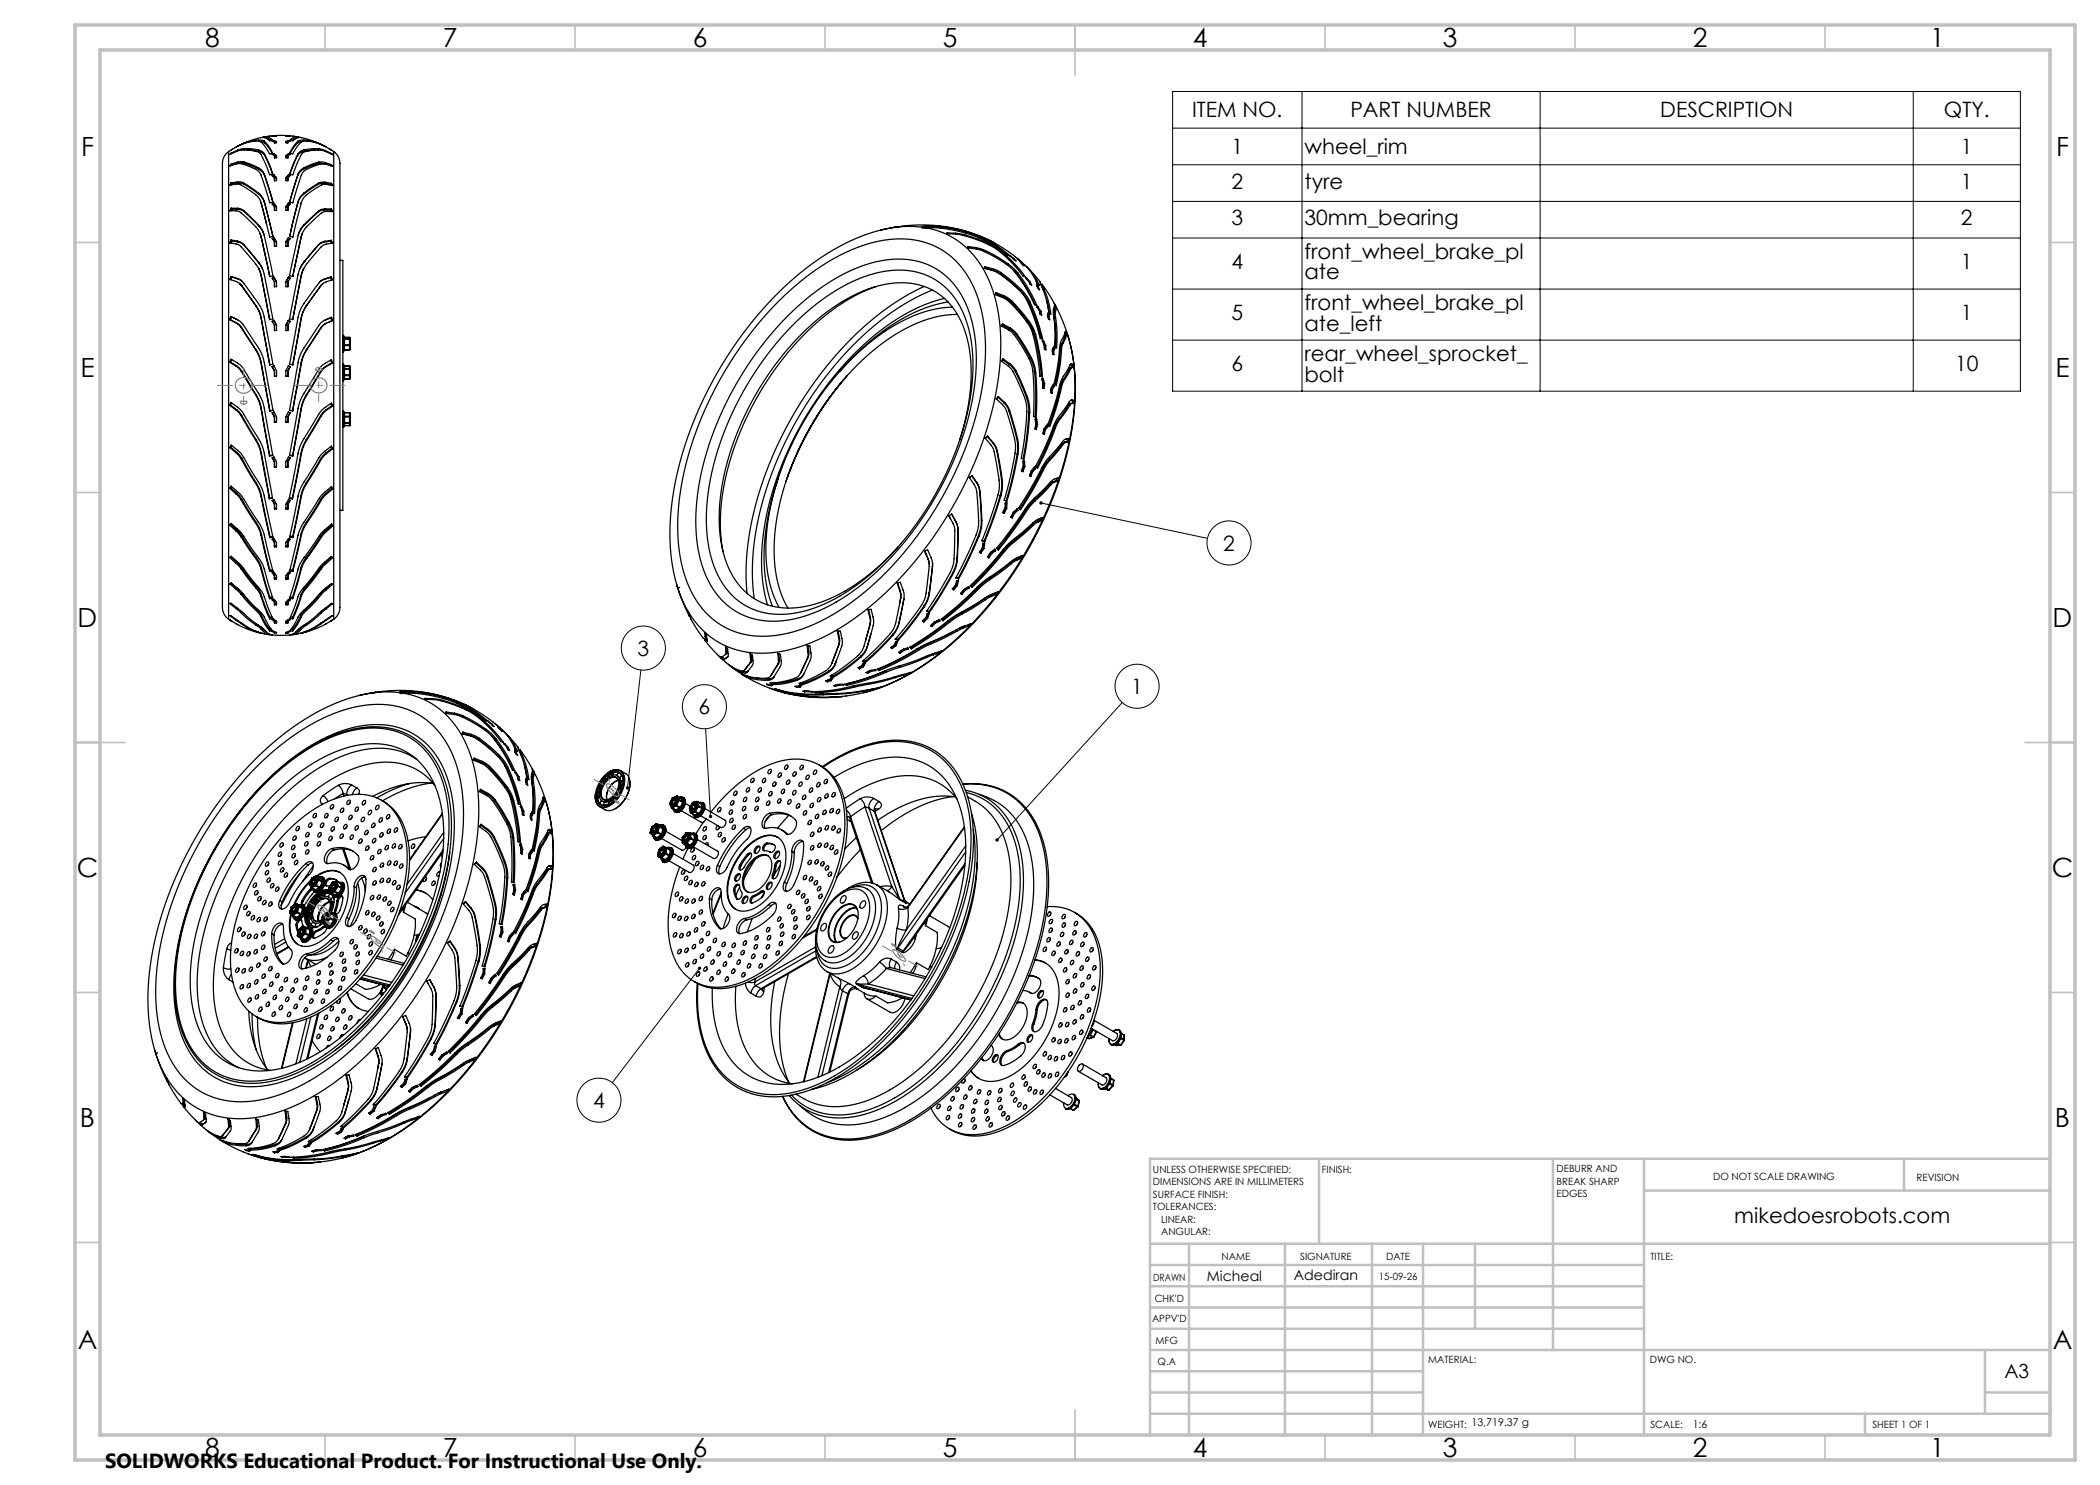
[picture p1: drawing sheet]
<svg xmlns="http://www.w3.org/2000/svg" width="420mm" height="297mm" viewBox="0 0 420 297" stroke-linecap="round" stroke-linejoin="round" font-family="sans-serif">
<defs><g id="words">
<g font-size="5.3">
<text x="41" y="9.5">8</text>
<text x="88.5" y="9.5">7</text>
<text x="138.5" y="9.5">6</text>
<text x="188.5" y="9.5">5</text>
<text x="238.5" y="9.5">4</text>
<text x="288.5" y="9.5">3</text>
<text x="338.5" y="9.5">2</text>
<text x="386" y="9.5">1</text>
<text x="16.2" y="31.3">F</text>
<text x="411.2" y="31.3">F</text>
<text x="16.1" y="75.5">E</text>
<text x="411.1" y="75.5">E</text>
<text x="15.5" y="125.5">D</text>
<text x="410.5" y="125.5">D</text>
<text x="15.4" y="175.5">C</text>
<text x="410.4" y="175.5">C</text>
<text x="16" y="225.5">B</text>
<text x="411" y="225.5">B</text>
<text x="15.5" y="269.8">A</text>
<text x="410.5" y="269.8">A</text>
<text x="41" y="291.5">8</text>
<text x="88.5" y="291.5">7</text>
<text x="138.5" y="291.5">6</text>
<text x="188.5" y="291.5">5</text>
<text x="238.5" y="291.5">4</text>
<text x="288.5" y="291.5">3</text>
<text x="338.5" y="291.5">2</text>
<text x="386" y="291.5">1</text>
</g>
<g font-size="4.2">
<text x="238.4" y="23.5">ITEM NO.</text>
<text x="270.1" y="23.5">PART NUMBER</text>
<text x="332.1" y="23.5">DESCRIPTION</text>
<text x="388.8" y="23.5">QTY.</text>
<text x="246.3" y="30.8">1</text>
<text x="260.9" y="30.8">wheel_rim</text>
<text x="392.2" y="30.8">1</text>
<text x="246.3" y="37.7">2</text>
<text x="260.9" y="37.7">tyre</text>
<text x="392.2" y="37.7">1</text>
<text x="246.3" y="45.1">3</text>
<text x="260.9" y="45.1">30mm_bearing</text>
<text x="392.2" y="45.1">2</text>
<text x="246.3" y="53.8">4</text>
<text x="260.9" y="51.8">front_wheel_brake_pl</text>
<text x="392.2" y="53.8">1</text>
<text x="260.9" y="55.9">ate</text>
<text x="246.3" y="64.1">5</text>
<text x="260.9" y="62">front_wheel_brake_pl</text>
<text x="392.2" y="64.1">1</text>
<text x="260.9" y="66.1">ate_left</text>
<text x="246.3" y="74.3">6</text>
<text x="260.9" y="72.2">rear_wheel_sprocket_</text>
<text x="260.9" y="76.3">bolt</text>
<text x="391" y="74.3">10</text>
<text x="244.6" y="110.1">2</text>
<text x="127.5" y="131.1">3</text>
<text x="139.7" y="142.9">6</text>
<text x="226.2" y="138.8">1</text>
<text x="118.6" y="221.6">4</text>
<text x="346.9" y="244.6">mikedoesrobots.com</text>
</g>
<text font-size="4.1" x="21" y="293.7">SOLIDWORKS Educational Product. For Instructional Use Only.</text>
<text font-size="3.9" x="400.9" y="275.5">A3</text>
<g font-size="2.8">
<text x="241.4" y="256.1">Micheal</text>
<text x="258.8" y="256">Adediran</text>
</g>
<text font-size="2.1" x="338.5" y="285.6">1:6</text>
<g font-size="2">
<text x="230.6" y="234.6">UNLESS OTHERWISE SPECIFIED:</text>
<text x="230.6" y="237.1">DIMENSIONS ARE IN MILLIMETERS</text>
<text x="230.6" y="239.6">SURFACE FINISH:</text>
<text x="264.4" y="234.6">FINISH:</text>
<text x="311.3" y="234.5">DEBURR AND</text>
<text x="311.3" y="237">BREAK SHARP</text>
<text x="311.3" y="239.5">EDGES</text>
<text x="342.6" y="236">DO NOT SCALE DRAWING</text>
<text x="383.3" y="236.2">REVISION</text>
<text x="230.6" y="242.1">TOLERANCES:</text>
<text x="232.2" y="244.6">LINEAR:</text>
<text x="232.2" y="247.1">ANGULAR:</text>
<text x="244.3" y="252">NAME</text>
<text x="260" y="251.9">SIGNATURE</text>
<text x="277.2" y="251.9">DATE</text>
<text x="330.1" y="251.9">TITLE:</text>
<text x="230.6" y="256.1">DRAWN</text>
<text x="275.8" y="255.9">15-09-26</text>
<text x="230.9" y="260.3">CHK'D</text>
<text x="230.4" y="264.4">APPV'D</text>
<text x="231.1" y="268.8">MFG</text>
<text x="231.5" y="273">Q.A</text>
<text x="285.6" y="272.5">MATERIAL:</text>
<text x="330" y="272.5">DWG NO.</text>
<text x="285.6" y="285.5">WEIGHT: 13,719.37 g</text>
<text x="330.1" y="285.6">SCALE:</text>
<text x="374.5" y="285.6">SHEET 1 OF 1</text>
</g>
</g></defs>
<g fill="none" stroke="#000" stroke-width=".25">
<path d="M45.7 30.3a3.9 3.9 0 0 0-1.2 3.8v82.5a28 28 0 0 0 .2 5.9l.5 .9 .5 .4M45.7 30.3v93.5M46.2 36.6l-.3 .4a3.1 3.1 0 0 1 3.4 .7 6.1 6.1 0 0 1 2.7 2.3l.2 .5M46.2 36.6l.2 .2M46.2 30.6l-.3 .3 1.6-.7a6.8 6.8 0 0 1 4.5 .5l1.1 2 .8 2.3 .7-.2-.9-2.2-.8-1.9M46.2 30.6l.1 .1M46.2 32.8l-.3 .4 1.9-.5a7.9 7.9 0 0 1 4.2 1.9l2 6 .6-.2-1.7-5.6M46.2 32.8l.2 .3M46.3 29.9l-.6 .4M46.4 36.8l-.1 .2M46.5 29.8l-.2 .2M47.5 36.4l1.2 .2"/>
<path d="M47.5 36.4l-1.3 .2M47.5 36.4l.1 .2M47.5 32.4l.2 .3h1.2M47.5 32.4l-1.3 .4M47.5 30l-1.3 .6M47.5 30l.1 .2M47.6 36.6l1.3 .2M47.6 36.6l-1.2 .2M48.2 28.9l-.7 .3M48.2 28.9l-1.9 1M48.7 36.6l3 2M48.7 36.6l.2 .2"/>
<path d="M48.7 28.7l-1.3 .6M48.7 28.7h.1M48.7 29.7h1.5l1.5 .3M48.7 29.7l-1.2 .3M48.7 29.7l.2 .3M48.7 32.4l3 1.2M48.7 32.4h-1.2M48.7 32.4l.2 .3M48.9 36.8l2.9 2.1M48.9 32.7l2.9 1.1M49.3 30l2.5 .3M51.7 33.6l.8 .6 .4 .6"/>
<path d="M51.7 33.6l.1 .2M51.7 28l1.2 .2M51.7 28l-1.5 .2-1.5 .5M51.7 28v.2M51.7 30l.8 .3 .4 .4M51.7 30l.1 .3M51.7 38.6l.8 .9 .4 .9M51.7 38.6l.1 .3M51.8 33.8a2.36 2.36 0 0 1 1.1 1.3M51.8 30.3l.7 .3 .4 .4M51.8 38.9a3.4 3.4 0 0 1 1.1 1.7M52.1 28.3l.8 .3"/>
<path d="M52.8 27.4l.9 .1 .9 .6-.7 .1-.6-.5-.7-.2a12.5 12.5 0 0 0-4.3 1.3M52.8 27.4l-.4 .1M52.8 27.4l.1 .1M52.9 34.8v.3M52.9 28.2l.9 1.2 .8 1.3-.7 .1a4.3 4.3 0 0 0-2.2-2.6l-2.1 .3-1.4 .4M52.9 28.2v.4M52.9 30.7v.3M52.9 35.1l1.7 5.3M52.9 28.6l.7 .7 .8 1.4M52.9 31l1.6 3.8M53.3 27.7l1 .4M54.4 27.2h.2l-1.8 .2"/>
<path d="M54.4 28.2l.4-.1 .5 .2v.2l-.4 .1v-.3zM54.5 27.2h3.5M54.8 27.1l.5 .1h-.9M54.8 27.1l-.4 .1M54.8 27.1v.1M54.8 35l.5 .5v.6h-.4v-.6M54.8 35l-.4 .1 .5 .4M54.8 35v.3M54.8 28.1v.2M54.8 30.8l.5 .3v.5h-.4M54.8 30.8l-.4 .1 .5 .2M54.8 30.8v.3"/>
<path d="M54.8 35.3h-.1M54.8 35.3l.5 .5M54.8 31.1h.1M54.8 31.1l.5 .3M54.9 35.5v.3M54.9 31.1v.5M54.9 28.5l.2 .1M57.2 27.1l.9 .1zM57.6 28.5l-.3 .1M57.6 28.3v.3M57.6 31.1v.5M57.6 35.5v.6"/>
<path d="M57.7 31.1l-.5 .3M57.7 31.1h.1M57.7 35.3l-.5 .5M57.7 35.3h.1M57.7 30.8l-.5 .3v.5h.4v-.5M57.7 30.8l.3 .1-.4 .2M57.7 30.8v.3M57.7 28.1l-.5 .2v.2l.4 .1v-.3M57.7 28.1l.3 .1-.4 .1M57.7 28.1v.2M57.7 35l-.5 .5v.6h.4v-.6M57.7 35l.3 .1-.4 .4"/>
<path d="M57.7 35v.3M57.7 27.1v.1M58.1 27.2h-.2l1.7 .2M59.2 27.7l-1 .4M59.5 31.1l-1.5 3.7M59.6 28.6l-.9 .9-.7 1.2M59.6 35.1l-1.6 5.3M59.6 30.7l-.1 .4M59.6 28.2l-.9 1.1-.8 1.4 .6 .1a5.3 5.3 0 0 1 2.1-2.6 8.8 8.8 0 0 1 5.6 1.8l.5 .3M59.6 28.2v.4M59.6 34.8v.3M59.6 27.4l-.8 .1-.9 .6 .7 .1 .7-.6a2.69 2.69 0 0 1 2.2 .2l2.9 1.1"/>
<path d="M59.6 27.4l.4 .1M59.6 27.4v.1M60.3 28.3l-.7 .3M60.7 38.9l-.8 .8-.4 .9M60.7 30.3l-.6 .3-.6 .5M60.7 33.9l-.6 .4-.5 .8M60.8 38.6a3.4 3.4 0 0 0-1.2 1.8M60.8 38.6l-.1 .3M60.8 28l-1.2 .2M60.8 28l1.2 .2 1.7 .5M60.8 28l-.1 .2M60.8 30l-.7 .3-.5 .4"/>
<path d="M60.8 30l-.1 .3M60.8 33.6a2.37 2.37 0 0 0-1.2 1.2M60.8 33.6l-.1 .3M63.1 30l-2.4 .3M63.6 36.9l-2.9 2M63.6 32.7l-2.9 1.2M63.6 32.7l1.2 .1M63.7 36.6l-2.9 2M63.7 36.6l-.1 .3M63.7 28.7l1.3 .6M63.7 28.7h.1M63.7 32.4l1.3 .1"/>
<path d="M63.7 32.4l-2.9 1.2M63.7 32.4l-.1 .3M63.8 29.7l1.2 .4M63.8 29.7l-1.8 .1-1.2 .2M63.8 29.7l-.2 .3M64.4 29l.6 .3M64.8 36.7h-.6l-.6 .2M64.8 36.7l1.3 .2M65 29.3h.1M65 32.5l-.2 .3M65 32.5l1.3 .4M65 36.4h-.7l-.6 .2"/>
<path d="M65 36.4l-.2 .3M65 36.4l1.3 .3M65 30.1l1.3 .6M65 30.1v.1M65.9 29.8l.4 .2M66.1 36.9l.1 .2M66.3 32.9l.3 .4a4.3 4.3 0 0 0-4.5 .2l-.8 .4a2.56 2.56 0 0 0-1.3 2l-1.4 4.7-.7-.2 1.7-5.6M66.3 32.9l-.2 .3M66.3 36.7l.3 .4-1.3-.2a2.66 2.66 0 0 0-2.2 .8 5.6 5.6 0 0 0-2.7 2.6l-.1 .2M66.3 36.7l-.2 .2M66.3 30.7l.3 .3-1.3-.6a6.2 6.2 0 0 0-4.8 .3l-.9 1.6-1 2.7-.7-.2 1.7-4.1M66.3 30.7l-.1 .1"/>
<path d="M66.7 30.3a3.9 3.9 0 0 1 1.3 3.8v82.5a28 28 0 0 1-.2 5.9l-.5 .9-.6 .4M66.7 30.3v93.5M46.2 48l-.3 .6 1.9 .4 .9 .9a16.5 16.5 0 0 1 3.2 4.1l.3 1.1M46.2 48l1.3 .2M46.2 48l.2 .2M46.2 55.3l-.3 .6 1.3 .4 .6 .3 .4 .4M46.2 55.3l1.3 .4M46.2 55.3l.2 .1M46.2 41.6l-.2 .6a2.74 2.74 0 0 1 2.9 1l2.4 2.4 .6 .8 .3 .9M46.2 41.6l.2 .2M46.2 41.6l1.3 .1M46.4 48.2l-.2 .4"/>
<path d="M46.4 48.2l1.2 .2M46.4 55.4l-.3 .5M46.4 55.4l1.2 .4M46.4 41.8l-.2 .4M46.4 41.8l1.3 .1M47.5 48.2l.7 .3 .5 .4M47.5 48.2l.1 .2M47.5 55.7l.3 .1a4.7 4.7 0 0 1 1.8 2.1 17.2 17.2 0 0 1 3 4.7l2 10.3-.7 .1-1.7-9.4M47.5 55.7l.1 .1M47.5 41.7l.2 .2M47.5 41.7l.7 .1 .5 .3M47.6 48.4l.7 .2 .6 .5"/>
<path d="M47.6 55.8l.8 .5M47.7 41.9l.6 .1 .6 .4M47.9 56.7l.5 .5M48.2 57l2.9 4.1M48.2 57l.2 .2M48.4 57.2l2.8 4M48.7 48.9l3 3.5M48.7 48.9l.2 .2M48.7 42.1l3 2.9M48.7 42.1l.2 .3M48.9 49.1l2.9 3.5M48.9 42.4l2.9 2.8"/>
<path d="M51.7 45a5.8 5.8 0 0 1 1.5 3.5l1.4 6.7-.7 .1M51.7 45l.1 .2M51.7 52.4a8.4 8.4 0 0 1 1.6 4.5l1.3 6.9-.7 .1-1.7-8.8M51.7 52.4l.1 .2M51.7 53.7l.6 1.5M51.8 45.2l.7 1 .3 .8M51.8 52.6l.7 1.3M52 46.7l.3 .8M52.2 47.3l1.7 8M52.2 47.3l.1 .2M52.2 55.1l.1 .1M52.2 40.5l1.8 6.9 .6-.1"/>
<path d="M52.2 40.5l1.1 4.4M52.3 47.5l1.6 7.8M52.3 55.2l1.6 8.7M52.9 40.4l1.7 6.9M52.9 40.4v.2M52.9 40.6l1.7 6.7M54.8 47.5l.5 .8v.9h-.4v-.9M54.8 47.5l-.4 .2 .5 .6M54.8 47.5v.2M54.8 55.4l.5 .9v1h-.4v-1M54.8 55.4l-.4 .2 .5 .7M54.8 55.4v.2"/>
<path d="M54.8 40.6l.5 .7v.8h-.4v-.8M54.8 40.6l-.4 .2 .5 .5M54.8 40.6v.3M54.8 47.7l-.3 .2M54.8 47.7l.5 .8M54.8 55.6l-.3 .1M54.8 55.6l.5 .8M54.8 40.9l-.2 .1M54.8 40.9l.5 .6M54.9 48.3v.2M54.9 56.3v.2M54.9 41.3v.3"/>
<path d="M57.6 41.3v.8M57.6 56.3v1M57.6 48.3v.9M57.7 40.9l-.5 .6M57.7 40.9l.2 .1M57.7 55.6l-.5 .8M57.7 55.6l.3 .1M57.7 47.7l-.5 .8M57.7 47.7l.2 .2M57.7 40.6l-.5 .7v.8h.4v-.8M57.7 40.6l.3 .2-.4 .5M57.7 40.6v.3"/>
<path d="M57.7 55.4l-.5 .9v1h.4v-1M57.7 55.4l.3 .2-.4 .7M57.7 55.4v.2M57.7 47.5l-.5 .8v.9l.4 .1v-1M57.7 47.5l.3 .2-.4 .6M57.7 47.5v.2M59.5 40.6l-1.6 6.7M59.6 40.4l-1.7 6.9M59.6 40.4l-.1 .2M60.2 55.2l-1.7 8.7M60.2 47.5l-1.6 7.8M60.3 55.1l-1.7 8.8"/>
<path d="M60.3 55.1l-.1 .1M60.3 40.5l-1.7 6.9-.7-.1M60.3 40.5l-.1 .3M60.3 47.3l-1.7 8M60.3 47.3l-.1 .2M60.5 46.7l-.3 .8M60.7 52.6l-.7 1.1M60.7 45.2l-.6 .9-.4 .8M60.8 53.7l-.6 1.5M60.8 52.4a7.9 7.9 0 0 0-1.5 4.4l-1.4 7 .7 .1M60.8 52.4l-.1 .2M60.8 45a6 6 0 0 0-1.5 3.7l-1.4 6.5 .7 .1"/>
<path d="M60.8 45l-.1 .2M63.6 49.1l-2.9 3.5M63.6 42.4l-2.9 2.8M63.7 48.9l-2.9 3.5M63.7 48.9l-.1 .2M63.7 42.2l-2.9 2.8M63.7 42.2l-.1 .2M64.1 57.2l-2.9 4M64.2 57.1l-2.9 4M64.2 57.1l-.1 .1M64.5 56.8l-.4 .4M64.6 56.7l-.1 .1"/>
<path d="M64.8 55.9l-.8 .4M64.8 48.4l-.7 .3-.5 .4M64.8 42l-.6 .1-.6 .3M64.8 42h1.3M65 55.8l-.4 .1a4.5 4.5 0 0 0-1.8 2l-.5 .7a11.1 11.1 0 0 0-2.6 4.5l-1.8 9.7 .7 .2 1.7-9.4M65 55.8l-.2 .1M65 48.3l-.7 .2-.6 .4M65 48.3l-.2 .1M65 41.8l-.7 .1-.6 .3M65 41.8l-.2 .2M65 41.8h1.3M66.1 55.5l-1.3 .4"/>
<path d="M66.1 55.5l.2 .5M66.1 48.2l-1.3 .2M66.1 48.2l.2 .5M66.1 42l.2 .3M66.3 55.4l.2 .6h-.2a3.6 3.6 0 0 0-2.1 1.1M66.3 55.4l-1.3 .4M66.3 55.4l-.2 .1M66.3 48.1l.2 .5a3.2 3.2 0 0 0-3.2 1.8 13 13 0 0 0-2.8 4l-.2 .7M66.3 48.1l-1.3 .2M66.3 48.1l-.2 .1M66.3 41.8l.3 .5a2.61 2.61 0 0 0-2.9 .8 11.7 11.7 0 0 0-3.1 3.3l-.3 .9M66.3 41.8l-.2 .2"/>
<path d="M68 52.1h.6v50h-.6M175.2 57.3a41.5 41.5 0 0 0-17.7 13.2 58.8 58.8 0 0 0-13.3 30.7 32 32 0 0 0 .4 9.1M176.3 46l3.3-.7-.8 .2a30.9 30.9 0 0 1 18.5 2.3l-2.1-.9M184.8 57.3a57.2 57.2 0 0 0-21.4 18.5 72 72 0 0 0-14 34.4l-.2 4.2 .2 4.3M186.1 45.2l1.9 .1M186.1 45.2l-1.7 .1a24.6 24.6 0 0 1 11.9 2.3l2.2 1.2 2.8 2 .4 .1-3.2-2.3-2.7-1.4M186.1 45.2v.3M186.1 45.5l1.9 .1M186.1 45.5l-1.7 .1M186.5 58a52.7 52.7 0 0 0-21.1 17 70.4 70.4 0 0 0-14.7 35.3 39.7 39.7 0 0 0 .1 9.4M188 45.6l2.6 .4 2.6 .6M188 45.3l2.7 .4 2.6 .6"/>
<path d="M188 45.3v.3M188.9 59.7a38.4 38.4 0 0 0-17.8 10.8 65.8 65.8 0 0 0-18.5 36.5 33.8 33.8 0 0 0 .9 14M191.1 46.6l1.8 .4M191.1 46.6h-1.7v.2h1.7M191.1 46.6v.2M191.1 46.8a18.5 18.5 0 0 1 9 3.7l2.2 2 1.9 2.2a1.04 1.04 0 0 0 .9 .7l-2.1-2.5-2.8-2.7M192.9 47l2.5 .8 2.5 1M192.9 47v.1M193.2 46.6l2.5 .9M193.3 46.3l2.5 .9M193.3 46.3l-.1 .3M193.6 49.3l1.7 .2"/>
<path d="M193.6 49.3v.3l1.7 .2M193.6 49.3v.3M195.3 49.8a18.9 18.9 0 0 1 7.8 4.7l2.1 3.2 1.7 3.2 .5 .2a31 31 0 0 0-3.8-6.5M195.3 49.5l1.8 .6M195.3 49.5v.3M195.7 47.5l2.7 1.4 3.1 2.3M195.8 47.2l-.1 .3M196.9 53.6v.1M196.9 53.6l1.6 .4M197 53.3l-.2 .4a9.9 9.9 0 0 1 5.5 3 11.1 11.1 0 0 1 4.2 6.1l1.5 4.9 .5 .1-1-3.6-1.6-3.9M197 53.3l1.6 .5M197 53.3l-.1 .3"/>
<path d="M197.1 47.7a27.4 27.4 0 0 1 7.4 4.9l-1.1-1M197.1 50.1l2.3 1.2 2.2 1.5M197.1 50.1l-.1 .3M197.6 48l-.1-.1 1.6 .8-.6-.3M197.6 48l.9 .4M197.6 48h.1M197.9 48.8l2.3 1.4M197.9 48.8l-.1 .2M198.5 54l1.7 .8M198.5 48.4h.1M198.6 53.8l1.7 .8M198.6 53.8l-.1 .2"/>
<path d="M199.2 58.8l-.1 .1M199.2 58.8l1.5 .6M199.2 58.5l-.2 .4a9.1 9.1 0 0 1 5.1 3.9 11.9 11.9 0 0 1 3.2 7l.7 5.4 .5 .2-.5-3.9-.9-4.6M199.2 58.5l1.6 .7M199.2 58.5v.3M200.2 54.8l2 1.6 1.9 1.8M200.2 50.2l-.1 .2M200.3 54.6l2 1.6 2 1.8M200.3 54.6l-.1 .2M200.7 59.4l1.5 1M200.8 59.2l1.6 1M200.8 59.2l-.1 .2"/>
<path d="M201.6 52.8l2 1.8M201.6 52.8l-.1 .2M202 51.1h-.2l1.4 1.1-.4-.5M202 51.1l.8 .6M202 51.1l-.1 .1M202.7 54.1l.7 .8M202.8 51.7l-.1 .1M203.4 54.9l2.3 3.4 1.3 2.7M203.6 54.6l-.2 .3M203.8 52l1.2 1a10.5 10.5 0 0 1 2.4 3.7l.5 .4-1.1-2-1.6-1.8M204.1 58.2l1 1.1 .7 1.2M204.3 58l.8 .9 .8 1.4"/>
<path d="M204.3 58l-.2 .2M204.4 52.5l-.4-.2 .8 .9-.4-.5M204.4 52.5v.2M204.4 52.5l-.1 .2M204.4 52.7h-.1M205.3 55.6h-.2l.6 .6 .3 .7 .3 .1-.3-.6M205.3 55.6l.7 .8M205.3 55.6l-.1 .1M205.6 53.6l1.6 1.7 .8 1 .1 .3a19.3 19.3 0 0 1 1.6 5.8l.5 .4a15.9 15.9 0 0 0-1.4-5M206 56.4l-.1 .1M207.4 57.3h.1M207.6 57.3l-.1 .1"/>
<path d="M207.7 57.1l-.3-.3-.1 .3 .4 .7 .2 .2-.3-.7M207.7 57.1l-.1 .2M207.7 57.1l-.3 .2M208.1 56.8h.3l.1 .2M208.4 56.9l2.5 3.8M208.5 57l.3 .8M208.5 57l-.2 .2M208.8 57.8l-.2 .2M209.3 60l.5 2.5M45.9 63.9l.3-.6 1.5 .8 .6 .5 1 1.3a26.6 26.6 0 0 1 3.2 5.3l.4 1.3 1.7 9.6-.7 .1M45.9 63.9l1.3 .6M45.9 63.9l.2 .1"/>
<path d="M45.9 72.4l.3-.6 1.8 1.2a11.7 11.7 0 0 1 2.2 3.2 15 15 0 0 1 2.6 5l1.8 9.9-.7 .1M45.9 72.4l1.3 .8M45.9 72.4l.2 .1M46.1 64l1.2 .6M46.1 72.5l1.3 .7M46.4 71.9l-.3 .6M46.4 63.4l-.3 .6M46.7 63.6l.8 .4M47.2 64.5l1 .9M47.2 64.5l.1 .1M47.2 73.2l1 1M47.2 73.2h.2"/>
<path d="M47.3 64.6l1 .9M47.4 73.2l1 1M48.2 65.4l2.9 4.5M48.2 65.4l.1 .1M48.2 74.2l3 4.8M48.2 74.2h.2M48.3 65.5l2.9 4.5M48.4 74.2l2.8 4.8M51.1 69.9l.8 1.5 .3 1.2M51.1 69.9l.1 .1M51.1 61.1l.6 1 .5 1.5M51.1 61.1l.1 .1"/>
<path d="M51.2 79l.7 1.5 .3 1.3M51.2 70l.7 1.4 .4 1.3M51.2 61.2l.7 1.3 .4 1.2M51.2 79l.7 1.5 .4 1.2M51.2 79h.1M52.2 72.6l1.7 9.6M52.2 72.6l.1 .1M52.2 63.6l.1 .1M52.3 72.7l1.6 9.5M52.3 63.7l1.7 9.3M54.4 73.4l.5 .7M54.4 73.4h.1"/>
<path d="M54.5 73.4l.4 .8M54.8 73.1l.5 1v1.1h-.4v-1.1M54.8 73.1l-.4 .3M54.8 64.1l.5 .9v1.1h-.4v-1.1M54.8 64.1l-.4 .2 .5 .7M54.8 64.1h.1M54.8 73.2l-.3 .2M54.8 64.1l.5 1M54.8 64.1l-.3 .2M54.9 74.1v.1M54.9 65v.1M57.6 74.2v1.1"/>
<path d="M57.6 65v1.1M57.6 74.2h.1M57.7 64.1l-.5 1M57.7 64.1l.3 .3M57.7 73.2l.3 .2M57.7 64.1l-.5 .9v1.1h.4v-1.1M57.7 64.1l.3 .2-.4 .7M57.7 64.1h.1M58 73.4l-.4 .8M58 73.4l-.3-.3-.5 1v1.1l.4 .1v-1.1M58 73.4h.1M60.2 63.7l-1.7 9.3"/>
<path d="M60.2 72.7l-1.7 9.5M60.3 63.6l-.1 .1M60.3 72.6l-1.7 9.6M60.3 72.6l-.1 .1M61.2 79l-.6 1.3-.4 1.4M61.2 79h.1M61.2 61.2l-.6 1.2-.4 1.3M61.2 70l-.6 1.3-.4 1.4M61.3 79l-.6 1.2-.4 1.6M61.3 61.1l-.6 1-.4 1.5M61.3 61.1l-.1 .1M61.3 70l-.7 1.4-.3 1.2"/>
<path d="M61.3 70h-.1M64.1 74.3l-2.9 4.7M64.1 65.6l-2.9 4.4M64.2 74.3l-2.9 4.7M64.2 74.3h-.1M64.3 65.5l-3 4.5M64.3 65.5l-.2 .1M65.1 73.3l-1 1M65.3 73.3l-1.1 1M65.3 73.3h-.2M65.3 64.6l-1 .9M65.3 64.6l-.7 .5-.5 .5"/>
<path d="M66.1 72l.3 .6M66.1 63.5l-1.2 .6M66.1 63.5l.3 .6M66.3 63.5l-1.5 .6-.6 .5-1.9 2.7a13.3 13.3 0 0 0-2.5 4.4l-1.9 10.4 .7 .1M66.3 63.5l.3 .6M66.3 63.5h-.2M66.4 72.6l-1.3 .7M66.4 64.1l-.6 .3M66.5 72.6l-.2-.6-.3 .1a5.5 5.5 0 0 0-2.3 1.8l-1.4 2.4a16.6 16.6 0 0 0-2.5 4.6l-1.9 10.2 .7 .1M66.5 72.6l-1.2 .7M66.5 72.6h-.1M66.6 64.1l-1.3 .5"/>
<path d="M66.6 64.1h-.2M68.6 67.1h.1M68.6 70.4h.1M68.6 72.8h.1M68.6 76.2h.1M68.7 67.1v3.3M68.7 72.8v3.4M68.7 67.1h.1M68.7 67.3l.2 .2M68.7 73l.2 .2M68.7 68.9l.2 .1M68.7 67.8l.2 .1"/>
<path d="M68.7 67.6l.2 .1M68.7 75h.2M68.7 73.8h.2M68.7 73.5l.2 .2M68.9 70l-.2 .2M68.9 75.8l-.2 .2M68.9 69v.1M68.9 69.1l-.2 .1M68.9 70l-.2 .1M68.9 67.7v.2M68.9 75v.1M68.9 75.1l-.2 .2"/>
<path d="M68.9 75.8l-.2 .1M68.9 73.7v.1M68.9 70h.1M68.9 67.5h.1M68.9 75.8h.1M68.9 73.2h.1M68.9 70h1M68.9 67.5h1M68.9 75.8h1M68.9 73.2h1M68.9 67.5v.2M68.9 67.9v1.1"/>
<path d="M68.9 69.1v.9M68.9 73.2v.5M68.9 73.8v1.2M68.9 75.1v.7M68.9 67.9h1M68.9 69h1M68.9 69.1h1M68.9 67.7h1M68.9 75.1h1M68.9 75h1M68.9 73.8h1M68.9 73.7h1"/>
<path d="M69.9 67.5l.2 .2M69.9 73.2l.2 .2v1.8M69.9 69h.2l-.2 .1M69.9 67.7l.2 .2h-.2M69.9 69v.1M69.9 67.7v.2M69.9 75v.1M69.9 75h.2l-.2 .1M69.9 73.7l.2 .2-.2-.1M69.9 73.7v.1M69.9 70h.1M69.9 67.5h.1"/>
<path d="M69.9 75.8h.1M69.9 73.2h.1M69.9 67.5v.2M69.9 67.9v1.1M69.9 69.1v.9M69.9 73.2v.5M69.9 73.8v1.2M69.9 75.1v.7M70.1 69.8l-.2 .2M70.1 75.2v.5l-.2 .1M70.1 67.8v.8M70.1 68.6v1.2"/>
<path d="M70.1 67.7v.1M70.1 68.3v.3M70.1 75.2v.1M155.8 60.2a43.1 43.1 0 0 1 18.9-11.7 16.9 16.9 0 0 1 15.7 3 21.3 21.3 0 0 1 6.5 14.1 55.3 55.3 0 0 1-5.4 27.9 67.8 67.8 0 0 1-22.9 28.2 28.6 28.6 0 0 1-17.4 5.5 15.6 15.6 0 0 1-13.7-10.6 36.8 36.8 0 0 1-1.2-19.9 72.1 72.1 0 0 1 19.5-36.5zM157.2 63.6a39.4 39.4 0 0 1 18-11.2 15 15 0 0 1 14.7 3.5 20.8 20.8 0 0 1 5.3 13.2 53.5 53.5 0 0 1-6.9 28.2 58.5 58.5 0 0 1-21.1 23.1 23.5 23.5 0 0 1-15.3 3.6 14.4 14.4 0 0 1-11.2-10 35.4 35.4 0 0 1-.5-19.3 66.2 66.2 0 0 1 17-31.1zM168.8 75.9a64.4 64.4 0 0 0-11.2 19.4M169.5 75.1a64.2 64.2 0 0 0-11.9 20.2M189.6 60.4a33.4 33.4 0 0 0-16.3 8.5l-2.9 2.8-2.4 2.5M190.5 61.4a27.5 27.5 0 0 0-16.1 6.7 59.2 59.2 0 0 0-21.1 38.4 26.1 26.1 0 0 0 2.5 15M191.5 62.9a25.4 25.4 0 0 0-15 5.8 57.6 57.6 0 0 0-21.5 37.3 25.7 25.7 0 0 0 2.6 15.6M199.6 79.4l-.3 .4M199.6 79.4l1.2 1.2"/>
<path d="M199.7 79.3l-.5 .5a5.5 5.5 0 0 1 2.5 3.8l1.2 4.1a14.2 14.2 0 0 1-.4 5.8l-1.7 6.6 .6 .1 1.1-4.1 1.1-5.3M199.7 79.3l1.2 1.2M199.7 79.3l-.1 .1M200.4 65l-.1 .2M200.4 65l1.5 .8M200.5 64.8l-.3 .4a7.7 7.7 0 0 1 4.2 4.1 10.7 10.7 0 0 1 2.2 5l.2 4.6-.1 4.4 .5 .2 .2-4.2-.3-4.9M200.5 64.8l1.5 .8M200.5 64.8l-.1 .2M200.5 71.9l-.2 .3M200.5 71.9l1.4 1M200.6 71.8l-.3 .4a5.4 5.4 0 0 1 2.8 3.1 19.2 19.2 0 0 1 2.2 5.8l.1 1.2-.3 3.5-.9 5.9 .6 .1 .7-4.1 .4-5.2M200.6 71.8l1.4 1"/>
<path d="M200.6 71.8l-.1 .1M201.9 72.9l.7 .7 .5 .8M201.9 65.8l.8 .5 .6 .7M202 72.8l.7 .6 .5 .8M202 72.8l-.1 .1M202 65.6l.8 .5 .6 .7M202 65.6l-.1 .2M202.2 60.4l3.5 4.1M202.4 60.2l3.5 4.1M202.4 60.2l-.2 .2M203.1 74.4l2.2 5.1M203.2 74.2l2.3 5.2"/>
<path d="M203.2 74.2l-.1 .2M203.3 67l2.8 4.7M203.4 66.8l2.9 4.7M203.4 66.8l-.1 .2M205.3 79.5a8 8 0 0 1 .5 3M205.5 79.4l.4 1.7v1.4M205.5 79.4l-.2 .1M205.7 64.5l.8 1.3 .4 1.3M205.8 60.5l1.6 4.1 .9 3.1M205.9 64.3l.8 1.5 .4 1.1M205.9 64.3l-.2 .2M205.9 60.3l-.1 .2"/>
<path d="M206.1 71.7l.6 1.4 .2 1.5M206.3 71.5l.6 1.7 .2 1.2M206.3 71.5l-.2 .2M206.9 67.1a48.3 48.3 0 0 1 1.4 8.2M206.9 74.6l.2 4.4-.1 4.4M207.1 66.9l-.2 .2M207.1 74.4l-.2 .2M207.6 61.4h-.2l.5 .7 .2 .8 .3 .1-.2-.8M207.6 61.4l.6 .8M207.6 61.4l-.1 .1M208.2 62.2l-.3 .2M208.4 75.8h.1"/>
<path d="M208.4 75.8l.3 1.1M208.6 75.7h-.3l.3 .9-.1 1 .3 .1 .1-.9M208.6 75.7l.3 1.1M208.6 75.7l-.2 .1M208.7 76.9l-.1 .7M208.7 68.1l-.3 .1 .4 .8 .1 .8 .3 .2-.1-.9M208.7 68.1l.4 1M208.7 68.1l-.2 .2M208.8 69.1l.1 .2M208.9 69.3l.1 .6M208.9 76.8l-.2 .1M209.1 69.1l-.2 .2"/>
<path d="M209.5 62.9l.2 .1M209.7 63l-.1 .3M209.8 63.2l-.2 .1M209.9 62.8l-.3-.3-.1 .5 .2 .8 .2 .2-.1-.8M209.9 62.8l-.1 .4M209.9 62.8l-.2 .2M210.3 77.8l-.1 .7M210.5 77.1l.1 .2M210.5 77.7l-.2 .1M210.6 69.6l.1 .2M210.6 77.3l-.3 .5M210.7 69.8l-.2 .4 .2-.1"/>
<path d="M210.8 62.4v1.2M210.8 63.6l.3 2.5v3.3M210.9 60.7h.1M210.9 60.7l-.2 1.7a28.3 28.3 0 0 1 .2 6.8l.4 .4 .1-.7a24.7 24.7 0 0 0-.3-5.5M210.9 60.7l.1 .2M210.9 77.2l-.2-.3-.5 .6-.1 1 .3 .2 .1-1M210.9 77.2l-.4 .5M210.9 77.2l-.3 .1M210.9 61.4h.1M210.9 61.4l-.1 1M211 60.9l.1 .4M211 60.9l-.1 .1"/>
<path d="M211 69.6l-.2-.3-.3 .6v.9l.3 .1-.1-.8M211 69.6l-.3 .5M211 69.6l-.3 .2M211.1 62.3v1.1M211.1 62.3l-.3 .1M211.1 63.4l-.3 .2M211.2 61.3l-.3 .1M211.2 61.3l1.4 3.1 .9 2.5M211.2 61.3l-.1 1M211.2 61.3h.1M212 77.7l-.9 3.3-1.3 4.1M212 70.3l-.3 2.9-.7 3.7"/>
<path d="M212.3 77.6l-.3 .1M212.3 70.1l-.3 .2M212.3 68.8l-.3 1.5M212.6 68.6l-.3 1.5M212.6 68.6l-.3 .2M212.7 75.9l-.7 1.8M212.9 66.5l.3 .5M213 75.8l-.7 1.8M213 75.8l-.3 .1M213 67.1l-.7 1.7M213 67v.1M213.3 66.4h-.3l-1 2.6-.4 3.7-.8 4 .4 .4 .7-3.6 .4-3.4"/>
<path d="M213.3 66.4l-.3 .1M213.3 66.4l.2 .5M213.3 67l-.7 1.6M213.3 67l-.3 .1M213.5 66.9l-.5 .1M213.5 66.9l.2 .6-.3-.5h-.1M213.6 67.2a43 43 0 0 1 0 22.1 76.8 76.8 0 0 1-25.8 41.5 40.8 40.8 0 0 1-15.1 7.7M213.8 67.7a45.2 45.2 0 0 1-.4 23.1 75.5 75.5 0 0 1-26 40.4 40.8 40.8 0 0 1-14.7 7.3M213.9 73.7l-1.2 2.2M214.2 73.6l-1.2 2.2M214.2 73.6l-.3 .1M214.4 73.4l-.5 .3"/>
<path d="M214.4 72.8l-.3 .1-2 3.4-1 4.1-1.5 4.4 .4 .4 1.4-4.2 .9-3.4M214.4 72.8l.3 .3M214.4 72.8l-.3 .1 .3 .2M214.4 73.1v.3M214.7 73.1l.1 .6-.3-.3-.3 .2M214.7 73.1h-.3M45.9 81l.3-.5 1.6 1.2a9.4 9.4 0 0 1 2.1 3l.6 1.1a12.9 12.9 0 0 1 2.8 7.1l1.2 6.8h-.6M45.9 81l1.3 1M45.9 97.7l.3-.5 1.8 1.6 2.2 3.4a15.9 15.9 0 0 1 2.6 4.4l1.8 7.6-.7 .1M45.9 97.7l1.3 1.1M46 89.5l.2-.5 2 1.7 3.5 5.7a11.2 11.2 0 0 1 1.6 4.9l1.3 6.2h-.6M46 89.5l1.2 1.1"/>
<path d="M46.1 81l1.2 .9M46.1 81h-.2M46.1 97.5l1.3 1.1M46.1 97.5l-.2 .2M46.1 89.5l1.3 1M46.1 89.5h-.1M46.3 97.3l-.2 .2M46.3 80.6l-.2 .4M46.3 89.1l-.2 .4M47.2 82l1 1.1M47.2 98.8l1 1.2M47.2 90.6l1 1.2"/>
<path d="M47.3 81.9l1 1.2M47.3 81.9l-.1 .1M47.4 98.6l.9 1.2M47.4 98.6l-.2 .2M47.4 90.5l1 1.2M47.4 90.5l-.2 .1M48.2 83.1l2.9 4.9M48.2 100l2.9 4.7M48.2 91.8l2.9 4.9M48.3 83.1l2.9 4.9M48.3 83.1h-.1M48.3 99.8l2.9 4.7"/>
<path d="M48.3 99.8l-.1 .2M48.4 91.7l2.8 4.8M48.4 91.7l-.2 .1M51.1 96.7l.8 1.4 .3 1.2M51.1 88l.8 1.5 .3 1.2M51.2 96.5l-.1 .2M51.2 96.5l.7 1.4 .4 1.2M51.2 88h-.1M51.2 88l.7 1.4 .4 1.2M52.2 99.3l1.8 8.2M52.2 90.7l1.7 9M52.2 81.8l1.7 9.4"/>
<path d="M52.3 99.1l1.7 8.2M52.3 99.1l-.1 .2M52.3 90.6l1.6 9M52.3 90.6l-.1 .1M52.3 81.7l-.1 .1M52.3 81.7l1.6 9.4M53.9 99.6v.1M53.9 91.1v.1M54.5 82.5l.4 .8M54.5 99.5l-.6 .1M54.5 91.5l.4 .8M54.5 91l-.6 .1"/>
<path d="M54.9 92.3v1.1M54.9 92.3v.1l-.5-.8 .4-.2 .5 1v1h-.4M54.9 83.3v1.2M54.9 83.3l-.5-.7 .4-.2 .5 1v1.1h-.4M55.3 93.3h-.4v.1M55.3 84.4l-.4 .1M57.2 93.3l.4 .1M57.6 92.3v.1l.4-.8-.3-.2-.5 1v1h.4M57.6 92.3v1.1M57.6 83.3v1.1M57.6 83.3v.1M57.6 84.4h-.4"/>
<path d="M57.6 84.4v.1M57.6 83.4l.4-.8-.3-.2-.5 1v1.1h.4M57.6 83.4v1.1M57.9 82l.6 .2M57.9 99.6h.6M57.9 91l.6 .1M58 91.6l-.4 .7M58 82.5l-.4 .8M58.5 99.6v.2M58.5 91.1l.1 .1M58.5 82.2h.1M60.2 81.7l-1.7 9.4"/>
<path d="M60.2 81.7l.1 .1M60.2 90.7l-1.7 8.9M60.2 90.7l.1 .1M60.2 99.1l-1.7 8.2M60.2 99.1l.1 .2M60.3 81.8l-1.7 9.4M60.3 90.8l-1.8 9M60.3 99.3l-1.7 8.2M61.2 88l.1 .1M61.2 88l-.6 1.3-.4 1.4M61.2 96.6l.1 .1M61.2 96.6l-.6 1.2-.4 1.3"/>
<path d="M61.3 88.1l-.7 1.5-.3 1.2M61.3 96.7l-.7 1.5-.3 1.1M64.1 91.8l-2.9 4.8M64.1 91.8l.2 .1M64.1 83.1l-2.9 4.9M64.1 83.1l.2 .1M64.1 99.9l-2.9 4.6M64.1 99.9l.2 .1M64.3 91.9l-3 4.8M64.3 83.2l-3 4.9M65.1 90.7l-1 1.1M65.1 90.7h.2"/>
<path d="M65.1 82l-1 1.1M65.1 82l.2 .1M65.1 98.7l-1 1.2M65.1 98.7l.2 .1M65.3 90.7l-1 1.2M65.3 82.1l-1 1.1M65.3 98.8l-1 1.2M66.2 80.7l.2 .5M66.2 89.3l.2 .4M66.2 97.4l.2 .2M66.4 89.7h.2M66.4 89.7l-1.3 1"/>
<path d="M66.4 81.2l-1.3 .8M66.4 81.2h.2M66.4 97.6l-1.3 1.1M66.4 97.6l.2 .2M66.6 89.7l-.3-.5-1.8 1.5-.6 .7-1.6 2.7a16 16 0 0 0-2.5 4.4l-1.9 9h.7M66.6 89.7l-1.3 1M66.6 81.2l-.3-.6-1.7 1.2a7 7 0 0 0-1.7 2.4l-1.3 2.2a12.2 12.2 0 0 0-2.4 6.6l-1.4 6.7 .7 .1M66.6 81.2l-1.3 .9M66.6 97.8l-.3-.5-1.8 1.6-2.2 3.3a14.8 14.8 0 0 0-2.6 4.5l-1.8 7.5 .7 .1M66.6 97.8l-1.3 1M68.6 82.2h.1M68.6 85.5h.1"/>
<path d="M68.7 82.2v3.1M68.7 82.2v3.3M68.7 85.3v.2M68.7 82.4l.2 .1M68.7 83.1l.2 .1M68.7 82.4l.2 .2M68.9 85.1l-.2 .2M68.9 84.5h-.2M68.9 83.4h-.2M68.9 83.2v.2M68.9 84.5v.2M68.9 84.7l-.2 .1"/>
<path d="M68.9 82.5v.1M68.9 85.1h.1M68.9 82.5h1M68.9 85.1h1M68.9 82.6v.6M68.9 83.4v1.1M68.9 84.7v.4M68.9 83.4h1M68.9 84.5h1M68.9 83.2h1M68.9 82.6h1M68.9 84.7h1"/>
<path d="M69.9 82.5l.2 .2M69.9 84.5h.2l-.2 .2M69.9 83.2l.2 .2h-.2M69.9 83.2v.2M69.9 82.6l.2 .1M69.9 84.5v.2M69.9 82.5v.1M69.9 85.1h.1M69.9 82.6v.6M69.9 83.4v1.1M69.9 84.7v.4M70.1 84.7v.3l-.2 .1"/>
<path d="M70.1 83.1v1.6M70.1 82.9v.2M70.1 83v.1M70.1 82.7v.2M155.7 95.6a44.9 44.9 0 0 0-2.5 20.7l.4 2.2 .9 2.7M157.6 95.3l-.5 1.2M191.9 88a37.9 37.9 0 0 0 1.5-20.3 13.9 13.9 0 0 0-8.7-10.5 17.9 17.9 0 0 0-13.1 1.5 47.7 47.7 0 0 0-19 17.8 53.3 53.3 0 0 0-8.8 26.8 20.9 20.9 0 0 0 4.4 14.2 13.1 13.1 0 0 0 12.8 3.8 33.2 33.2 0 0 0 16.1-9.3l2.5-2.6M194.4 95.2l-.5 .3M194.4 95.2l.9 1.4M194.4 95.1l-.5 .4a5.5 5.5 0 0 1 1.6 4.3l.2 4.3a13.3 13.3 0 0 1-1.4 5l-3.2 6.5 .6 .2M194.4 95.1v.1M194.4 95.1l1 1.5"/>
<path d="M195.3 96.6l.4 .8 .2 1M195.4 96.6l.4 .8 .2 1M195.4 96.6h-.1M195.9 98.4l.4 5.6M195.9 98.4h.1M196 98.4l.4 5.7M197 87.6l1.4 1.7 .4 1a33.3 33.3 0 0 1 1 7.4 57.1 57.1 0 0 1-3.4 10.4l.6 .2M197.5 87.3l-.4 .4M197.5 87.3l1.1 1.3M197.5 87.2l1.1 1.3M197.5 87.2l-.5 .4M197.5 87.2v.1"/>
<path d="M198.6 88.6l.5 .8 .3 .9M198.6 88.5l.6 .8 .3 .9M198.6 88.5v.1M199.4 90.3l.9 5.6M199.5 90.2l.9 5.7M199.5 90.2l-.1 .1M200 99.1l-1.7 5.3-1.5 3.8M200 99.1h.2M200.2 99.1l-1.5 4.7-1.7 4.5M200.3 95.9a8.1 8.1 0 0 1-.3 3.2M200.3 95.9h.1M200.4 95.9l.1 1.9-.3 1.3"/>
<path d="M200.8 80.6l.6 .7 .4 .9M200.9 80.5l.6 .7 .4 .9M200.9 80.5l-.1 .1M201.8 82.2l1.5 5.4M201.9 82.1l1.6 5.5M201.9 82.1l-.1 .1M203.3 87.6a8.1 8.1 0 0 1 .1 3.2M203.4 90.8l-1 4.9-1.2 4.5M203.5 87.6l.2 1.8-.1 1.4M203.5 87.6h-.2M203.6 90.8h-.2M204.6 92.2h.3l.1 1.1-.4 1.1-.3-.2 .3-1z"/>
<path d="M204.7 92.2l.1 1.1M204.8 93.3l-.4 1M204.8 93.3h.2M205.8 82.5l-.4 4.7-.8 4.6M205.9 82.5h-.1M206.3 94.3l-.3 .9M206.3 94.3h.3M206.8 93.5l.1 .2M206.9 93.7l-.6 .6M206.9 93.7h.2M207.1 93.7l-.2-.3-.6 .7-.4 1 .3 .2 .4-1M207.1 93.7l-.5 .6"/>
<path d="M207.1 83.9h-.1M207.1 83.9l.2 1.1M207.3 85l-.2 .8M207.3 83.8l-.3 .1 .2 .9-.2 1 .3 .1 .2-1M207.3 83.8l.2 1.1M207.3 83.8l-.2 .1M207.5 84.9l-.2 .1M208.4 93.9l-1.9 3.7-2.5 4.2M208.4 93.9h.3M208.9 85.9l-.2 .8M209.1 85.9h-.2M209.2 85.2l.1 .2"/>
<path d="M209.3 85.4l-.4 .5M209.6 85.4l-.2-.4-.6 .7-.2 1 .3 .2 .2-1M209.6 85.4l-.5 .5M209.6 85.4h-.3M209.8 91.9l-1.4 2M209.8 91.9h.3M209.9 96.9l-3.1 3.2M209.9 96.9l.3 .1M210.1 91.9l-1.4 2M210.2 97l-3.2 3.2M210.6 96.3l-.7 .6M210.6 96.3l.3 .1"/>
<path d="M210.8 85.7l-1.5 3.7-1.9 4M210.9 96.4l-.7 .6M211.1 85.6l-.3 .1M211.3 96.1l-.7 .2M211.3 96.1l.3 .1M211.4 95.7l-.1 .4M211.6 96.2l.1-.7-1.3 .6-4.5 4.6-4 5.7-2.6 3.3 .4 .3 3.2-4.2 2.4-3.5M211.6 96.2l-.7 .2M211.8 83.7l-1 2M212.1 83.7l-1 1.9M212.1 83.7h-.3M212.3 88.9l-2.5 3"/>
<path d="M212.3 88.9h.3M212.6 88.9l-2.5 3M212.9 88.4l-.6 .5M212.9 88.4h.3M213.2 88.4l-.6 .5M213.4 88.3l.3 .1M213.4 88.3l-.5 .1M213.5 87.8l-.1 .5M213.7 81l-1.9 2.7M213.7 88.4l.1-.7-1 .3-3.7 4.3-3.1 5.7-2.3 3.6 .4 .3 2.4-3.9 2.2-4.1M213.7 88.4h-.5M214 81l-1.9 2.7"/>
<path d="M214 81h-.3M214.2 80.1h.3M214.4 80.7l-.5 .1-.2 .2M214.4 80l-.4 .2-2.9 4.1-2 4.9-2 4 .4 .4 2.1-4.2 1.5-3.8M214.4 80h-.2M214.4 80l.4 .1M214.5 80.1v.6M214.8 80.1l.1 .7-.6-.1-.3 .3M214.8 80.1h-.3M45.9 105l.3-.3 2 1.8 3.5 5a8.5 8.5 0 0 1 1.6 4l1.3 4.2h-.7M45.9 105l1.3 1.2M46.1 111.3l1.3 1.1"/>
<path d="M46.1 104.9l1.3 1.1M46.1 104.9l-.2 .1M46.2 116.6l1.2 1M46.2 116.6l2 1.7 2.3 2.6 2 1.9 1.2 2.2 .9 1.2h-.7M46.2 116.6l-.3 .2 1.3 1.1M46.2 104.7l-.1 .2M47.2 112.6l-1.3-1.1 .3-.3 2.1 2 3 3.8a8.8 8.8 0 0 1 2.3 4.4l1 2.4h-.7M47.2 112.6l1 1.1M47.2 106.2l1 1.2M47.2 117.9l1 1M47.4 112.4l.9 1.1M47.4 112.4l-.2 .2"/>
<path d="M47.4 106l1 1.2M47.4 106l-.2 .2M47.4 117.6l1 1M47.4 117.6l-.2 .3M48.2 113.7l2.9 3.9M48.2 107.4l2.9 4.3M48.2 118.9l1.4 1.6 1.5 1.5M48.3 113.5l2.9 3.8M48.3 113.5l-.1 .2M48.4 107.2l2.8 4.3M48.4 107.2l-.2 .2M48.4 118.6l1.4 1.7 1.4 1.4"/>
<path d="M48.4 118.6l-.2 .3M51.1 111.7l.8 1.2 .3 .9M51.1 117.6l1.1 1.7M51.1 104.7l.8 1.3 .3 1M51.2 111.5l.7 1.1 .4 .9M51.2 111.5l-.1 .2M51.2 117.3l1.1 1.7M51.2 117.3l-.1 .3M51.2 104.5l.7 1.3 .4 1M51.2 104.5l-.1 .2M52.2 113.8l1.7 5.9M52.2 119.3l.8 2.3 .9 2.2"/>
<path d="M52.2 107l1.7 7.3M52.3 113.5l1.7 5.9M52.3 113.5l-.1 .3M52.3 119l1.7 4.4M52.3 119l-.1 .3M52.3 106.8l1.7 7.2M52.3 106.8l-.1 .2M54 119.4l-.1 .3M54 114l-.1 .3M54 107.3v.2M54.5 119.4h-.5M54.5 100.1l.4 .6"/>
<path d="M54.5 114h-.5M54.6 107.3h-.6M54.6 107.8l.3 .5M54.6 114.5l.3 .4M54.7 119.9l.2 .2M54.9 114.9v.9M54.9 114.9v.2l-.5-.5 .4-.2 .5 .7v.7h-.4M54.9 108.3v1.1M54.9 108.3v.2l-.5-.6 .4-.2 .5 .8v.9h-.4M54.9 100.7v.1l-.5-.7 .4-.2 .5 1v.9h-.4M54.9 100.7v1.1M55.3 115.6h-.4v.2"/>
<path d="M55.3 109.2l-.4-.1v.3M55.3 101.7l-.4-.1v.2M57.6 109.1l-.4 .1M57.6 109.1v.3M57.6 108.3v.8M57.6 108.3v.2M57.6 114.9v.7M57.6 114.9v.2M57.6 115.6h-.4M57.6 115.6v.2M57.6 100.7v.1M57.6 100.7v.9"/>
<path d="M57.6 101.6l-.4 .1M57.6 101.6v.2M57.6 108.5l.4-.6-.3-.2-.5 .8v.9h.4M57.6 108.5v.9M57.6 115.1l.4-.5-.3-.2-.5 .7v.7h.4M57.6 115.1v.7M57.6 100.8v1M57.6 100.8l.4-.7-.3-.2-.5 1v.9h.4M57.8 119.9l-.2 .2M57.9 114.5l-.3 .4M57.9 107.8l-.3 .5M58 100.1l-.4 .6"/>
<path d="M58 119.4h.5M58 114h.5M58 107.3h.5M58.5 119.4v.3M58.5 114l.1 .3M58.5 107.3l.1 .2M60.2 119l-1.7 4.4M60.2 119l.1 .3M60.2 113.6l-1.7 5.8M60.2 113.6l.1 .2M60.2 106.8l-1.7 7.2M60.2 106.8l.1 .2"/>
<path d="M60.3 119.3l-1.7 4.4M60.3 113.8l-1.8 5.9M60.3 107l-1.7 7.3M61.2 117.3l-.6 .9-.4 .8M61.2 117.3l.1 .3M61.2 104.5l-.6 1.2-.4 1.1M61.2 104.5l.1 .2M61.2 111.5l-.6 1-.4 1.1M61.2 111.5l.1 .2M61.3 117.6l-1 1.7M61.3 104.7l-.7 1.3-.3 1M61.3 111.7l-.7 1.2-.3 .9"/>
<path d="M64.1 113.5l-2.9 3.8M64.1 113.5l.1 .3M64.1 118.7l-2.9 3.1M64.1 118.7l.2 .2M64.1 107.2l-2.9 4.3M64.1 107.2l.2 .2M64.2 113.8l-2.9 3.8M64.3 118.9l-3 3.2M64.3 100l-3 4.7M64.3 107.4l-3 4.3M65.1 112.5l-1 1M65.1 112.5l.2 .2"/>
<path d="M65.1 117.7l-1 1M65.1 117.7l.2 .2M65.1 106.1l-1 1.1M65.1 106.1l.2 .2M65.3 112.7l1.2-1.1-.2-.3-2.2 1.9-2.3 3a9 9 0 0 0-2.8 5l-1.1 2.6 .7-.1M65.3 112.7l-1.1 1.1M65.3 117.9l1.3-1.1-.3-.1-2 1.7-2.3 2.5-1.9 1.9-1.3 2.3-.9 1.1h.6M65.3 117.9l-1 1M65.3 106.3l-1 1.1M65.9 117l-.8 .7M66.3 104.8l.1 .2M66.4 111.3l-1.3 1.2"/>
<path d="M66.4 105l-1.3 1.1M66.4 105l.2 .2M66.6 105.2l-.3-.4-2 1.8-2.4 3.4a11 11 0 0 0-2.9 6.2l-1.1 3.5h.6M66.6 105.2l-1.3 1.1M135.1 116a47.1 47.1 0 0 1 1.1-24.4 75.7 75.7 0 0 1 24.9-37.8 36.9 36.9 0 0 1 19.1-8.5 16.8 16.8 0 0 1 17.6 10.7 37.6 37.6 0 0 1 1.8 20.3 76.2 76.2 0 0 1-26.7 45.9 37 37 0 0 1-18.4 8.3 16.9 16.9 0 0 1-18.3-11.1l-1.1-3.4M135.3 116.9l.2 .4M135.4 117.2l.2 .4M135.5 117.5l1.1 2.9 1.3 2.9M135.6 117.6l.1 .1M135.9 117.5l-.3 .1M179.5 116.6l.5 1.5M180 118.2l-.6-1.6 .7-.2 .6 2a5.9 5.9 0 0 1-.2 3.1l-.7 3.2"/>
<path d="M180 118.2l.1 1.4M180 118.1l.2 1.4M180 118.1v.1M180.1 119.6l-.3 1.8a14.9 14.9 0 0 1-1.1 4.5l-.7 .8-1.9 2.1-3.6 3.4 .6 .3M180.2 119.5l-.2 .9M180.2 119.5l-.1 .1M180.3 108.6a44.3 44.3 0 0 1-16.6 12.7 17.2 17.2 0 0 1-14 .2 15.5 15.5 0 0 1-7.8-11.1 41.8 41.8 0 0 1 2.4-22.7 60.6 60.6 0 0 1 21-28.4 26 26 0 0 1 15.3-5.3 13.5 13.5 0 0 1 12.2 9.1 32.6 32.6 0 0 1 .9 18.6 62.7 62.7 0 0 1-13.4 26.9M180.8 119.7l-1 4.8M184.9 110.2l.6-.2 .9 2 .1 1.4M184.9 110.2l.7 1.6M185 110.2l.6 1.5M185.6 111.8l.3 1.2-.7 5.6a10 10 0 0 1-2.5 4.8l-3.7 4.5 .6 .2"/>
<path d="M185.6 111.7l.3 1.2M185.6 111.7v.1M185.8 118.5a6.4 6.4 0 0 1-1 2.7M185.8 118.5l.1 .2M185.9 118.7l-.5 1.6-.6 1.1M186.5 113.3l-.7 5.2M186.5 113.3v.1M186.5 112.6v.7M186.5 113.4l-.6 5.3M189.8 103.1l.3 .7M189.8 103.2l.9 1.6 .2 .8-.1 6.1a9.7 9.7 0 0 1-2 4.9l-3.5 5.7 .6 .2M189.8 103.2l.5-.4 .9 1.5"/>
<path d="M190.3 102.8l.8 1.5M190.5 117.7l.2 .1M190.6 114.6l-2.6 4.4-2.2 3.3M190.6 114.6v.1M190.6 114.7l-2.6 4.5-2.1 3.3M190.7 117.8l.1 .2M191.1 104.3l.4 .9 .1 .9M191.1 104.3h.1M191.2 104.3l.3 .9 .1 .9M191.2 115.5l.4 .1M191.3 117l-.6 .8M191.3 117l.2 .1"/>
<path d="M191.4 111.6a7.2 7.2 0 0 1-.8 3M191.4 111.6l.1 .1M191.5 117.1l.2-1h-.4l-.2 .8-.6 .9 .3 .2M191.5 117.1l-.7 .9M191.5 111.7l-.3 1.8-.6 1.2M191.5 116.1l-.2 .9M191.6 106.1l-.2 5.5M191.6 106.1h.1M191.6 115.6l.1 .2M191.6 106.1l-.1 5.6M192.2 118.6l.1 .1M192.3 118.7l.1 .2"/>
<path d="M192.9 117.9l-.6 .8M192.9 117.9l.2 .1M193.1 118l-.7 .9M193.7 117.3v.1M193.7 117.4l-.8 .5M193.7 117.4l.2 .2M193.9 117.6l-.2-.3-.9 .6-.7 .8 .3 .2M193.9 117.6l-.8 .4M194.1 117.2l.3 .3M194.1 117.1l.2 .2M194.3 117.3l.1 .2M195.6 117.6l-3.4 3.2-3.7 3.1"/>
<path d="M195.6 117.6l.2 .1M195.7 107.1l-1.9 4.4-2.2 4.1M195.7 107.1l.1 .1M195.8 117.7a70.2 70.2 0 0 1-7.2 6.4M195.8 107.2l-2.1 4.8-2 3.8M196.3 104a7.8 7.8 0 0 1-.6 3.1M196.3 104l.1 .1M196.4 104.1l-.2 1.8-.4 1.3M196.4 108.1l.4 .1M196.6 109.6l-.6 .9 .2 .1M196.6 109.6l.2 .1M196.8 109.7l.1-1.1-.3 .1-.1 .8-.6 .9 .3 .2"/>
<path d="M196.8 109.7l-.6 .9M196.8 108.6l-.2 1M196.8 108.2l.2 .1M196.9 119.7l-4.7 2.9M196.9 119.7l.2 .2M197.1 119.9l-4.7 2.9M197.5 111.4h.1M197.6 111.4l.2 .2M197.8 115.7l-2.2 1.9M197.8 115.7l.2 .2M198 115.9l-2.2 1.8M198.1 119.1l-1.2 .6"/>
<path d="M198.1 119.1l.2 .2M198.2 110.5l-.6 .9M198.2 110.5l.2 .1M198.3 119.3l-1.2 .6M198.4 110.6l-.6 1M198.9 109.9v.1M198.9 110l-.7 .5M198.9 110l.2 .1M199.1 110.1l-.1-.3-.9 .7-.6 .9 .3 .2M199.1 110.1l-.7 .5M199.2 118.6l-1.1 .5M199.2 118.6l.2 .2"/>
<path d="M199.2 118.5v.1M199.4 118.8l.2-.5-2 .9-3.4 2.2-3 1.6-1.6 1.2a62.8 62.8 0 0 1-7.7 5.3l.4 .3M199.4 118.8l-1.1 .5M200.7 110.2l-3.1 3.6-3.3 3.5M200.7 110.2l.2 .1M200.9 110.3l-2.9 3.4-3.6 3.8M201 100.6h.4l-.1 1.1-.5 1-.3-.2 .5-1zM201.2 101.6l-.5 1M201.2 101.6l.1 .1M201.2 100.6v1M202 112.6l-4.2 3.1M202 112.6l.3 .1"/>
<path d="M202.3 112.7l-4.3 3.2M202.7 108.2l-2 2M202.7 108.2l.2 .1M202.7 102.5l-.4 1M202.7 102.5l.2 .1M202.9 108.3l-2 2M203.1 111.9l-1.1 .7M203.1 111.9l.2 .2M203.3 101.9l.1 .1M203.3 112.1l-1 .6M203.4 102l-.7 .5M203.4 102l.2 .1"/>
<path d="M203.6 102.1l-.2-.3-.7 .7-.5 .9 .2 .2 .5-1M203.6 102.1l-.7 .5M204 111.5l-.9 .4M204 111.5l.3 .1M204.1 111.2l-.1 .3M204.3 111.6l.2-.5-1.8 .8-2.6 2a32.1 32.1 0 0 0-7.3 6.1l-4.6 3.8 .4 .3M204.3 111.6l-1 .5M205.1 102.2l-2.5 3.5-3.1 4.2M205.1 102.2l.2 .1M206.4 104.9l-3.7 3.3M206.4 104.9l.3 .1M206.7 105l-3.8 3.3"/>
<path d="M206.8 100.1l-1.7 2.1M206.8 100.1l.2 .1M207 100.2l-1.7 2.1M207.3 104.3l-.9 .6M207.3 104.3l.3 .1M207.6 104.4l-.9 .6M208.1 104l-.8 .3M208.1 104l.3 .1M208.2 103.6l-.1 .4M208.4 104.1l.1-.6-1.5 .7-2.2 2a25.1 25.1 0 0 0-6.1 6.1l-4.6 4.9M208.4 104.1l-.8 .3M45.7 123.8l.7 .5-.5-.3a18.6 18.6 0 0 0 6.3 2.6"/>
<path d="M47.2 124l-1.3-.9 1.6 1a12.3 12.3 0 0 0 6.3 2.8M47.2 124l1 .7M47.2 124.7l.2 .1M47.2 121.7l-1.3-1 .3-.1 1.8 1.5a30.3 30.3 0 0 0 4.8 3.7l1.1 1a10 10 0 0 0 4.8-.1l1.1-1a31.3 31.3 0 0 0 4.8-3.8l1.7-1.2h.2l-1.2 1.1M47.2 121.7l1 .9M47.2 123.9v.1M47.3 121.5l-.1 .2M48.2 124.7l1.7 1.1 1.2 .5M48.2 122.6l1.5 1.3 1.5 1.1M48.2 124.6v.1M48.4 122.3l-.2 .3M51.1 126.3l1.1 .3"/>
<path d="M51.1 122l1.1 1.3M51.2 125l1 .8M51.2 126.2l-.1 .1M51.2 124.7v.3M51.2 121.7l1.1 1.3M51.2 121.7l-.1 .3M52.1 125.3l.2 .2M52.2 126.6l.2 .1M52.2 123.3l.8 1.7 .9 1.2M52.2 125.8l.3 .3a2.24 2.24 0 0 0 1.4 .8M52.2 126.6h.1M52.3 123l.8 1.6 .9 1.2"/>
<path d="M52.3 123l-.1 .3M52.3 125.5l1 .9M52.3 125.5l-.1 .3M53.9 126.9l.5 .1M53.9 126.8v.1M54 125.8l.3 .1M54 125.8l-.1 .4M54 123.4l.4 .1M54 123.4l-.1 .4M54.4 126.3l.9 .2v.1h-.4v-.1zM54.9 124.2v-.2v.6M54.9 124.2l-.5-.3h.4l.5 .4v.3h-.4"/>
<path d="M54.9 126.3v.3M54.9 124.3h.4M54.9 124.3v.3M54.9 120.1v.9M54.9 120.1v.3l-.5-.4 .4-.1 .5 .5v.6h-.4M55.3 120.7h-.4v.3M57.2 120.7h.4v.2M57.6 124v.3M57.6 124.3h-.4M57.6 124.3v.3M57.6 126.3v.3M57.6 124v.2"/>
<path d="M57.6 120.1v.3l.4-.4-.3-.1-.5 .5v.6l.4-.1M57.6 120.1v.8M57.6 126.3v.2M57.6 126.5l.4-.2-.8 .2v.1h.4M57.6 126.5v.1M57.6 124.2l.4-.3h-.3l-.5 .4v.3h.4M57.6 124.2v.4M58.5 125.9v.3M58.5 125.9h-.3M58.5 126.8v.1M58.5 123.4l.1 .3M58.5 123.4h-.4"/>
<path d="M58.5 126.9l-.4 .1M60.2 125.5l-1 .9M60.2 125.5l.1 .3M60.2 123l-.8 1.6-.9 1.3M60.2 123l.1 .3M60.3 126.6l-.3 .1M60.3 125.8a2.33 2.33 0 0 1-1.8 1.1M60.3 123.3l-.8 1.6-1 1.3M60.4 125.3l-.2 .2M61.2 121.8l-1 1.2M61.2 121.8l.1 .3M61.3 124.7v.3"/>
<path d="M61.3 126.2v.1M61.3 125l-1 .8M61.3 122.1l-1 1.2M64.1 122.3l.1 .3M64.2 124.6l.1 .1M64.2 122.6l-1.6 1.5-1.3 .9M64.3 124.7l-1.5 .9-1.5 .7M65.1 121.6l.2 .2M65.2 123.9l.1 .1M65.3 121.8l-1.1 .8M65.3 124.7l-.2 .1M65.3 124l1.3-.9-4.5 2.8-1.9 .7-1.6 .3"/>
<path d="M65.3 124l-1 .7M66.7 123.8l-.5 .4 .3-.2a18.7 18.7 0 0 1-6.2 2.6l1-.3M71.9 139.1l3.3-.7-.8 .2a30.9 30.9 0 0 1 18.5 2.3l-2.1-.9M81.7 138.3l1.9 .1M81.7 138.3l-1.7 .1a24.6 24.6 0 0 1 11.9 2.3l2.2 1.2 2.8 2 .4 .1-3.2-2.3-2.7-1.4M81.7 138.3v.3M81.7 138.6l1.9 .1M81.7 138.6l-1.7 .1M83.6 138.7l2.6 .4 2.6 .6M83.6 138.4l2.7 .4 2.6 .6M83.6 138.4v.3M86.7 139.7l1.8 .4"/>
<path d="M86.7 139.7h-1.7v.2h1.7M86.7 139.7v.2M86.7 139.9a18.5 18.5 0 0 1 9 3.7l2.2 2 1.9 2.2a1.04 1.04 0 0 0 .9 .7l-2.1-2.5-2.8-2.7M88.8 139.7l2.5 .9M88.9 139.4l2.5 .9M88.9 139.4l-.1 .3M137.8 123.1l.1 .2M137.9 123l-.1 .1M137.9 123l.2 .7a15.4 15.4 0 0 0 2.4 3.7l.2 .3h.3M137.9 123l-.2-.6 .1 .7M138 123.2l-.1 .1M140.9 127.7l.1 .3"/>
<path d="M141 127.3v.4l.3-.2M141 127.3l-.1-.7 .4 .4 .1 1.3h-.3l-.1-.3M141.1 128.2l2.6 2.9a.6 .6 0 0 0 1 .1l.4-.3M141.1 127.7l.3 .4M141.2 127.9l-.2 .1M141.3 127.2l-.3 .1M143.8 131.2l.3 .3M144.1 131.5l.6 .5M144.1 131.5h.1M144.2 131.6a8 8 0 0 0 4.5 2.6l.2-.1M144.4 131.3l.6 .4M145 131.7l-.3 .3"/>
<path d="M145.2 130.3l-.1-1 .4 .5 .1 1.3a1.09 1.09 0 0 1-.9 .9M145.2 130.3l-.1 .6M145.4 129.6v.5M145.4 130.1a.65 .65 0 0 1-.3 .8M145.4 130.1l-.2 .2M145.6 131.3l-.6 .4M145.6 132.9l1.6 1.1 1.3 .5M146 133.1a26.9 26.9 0 0 0 11.7 5.6l2.7 .4a31.7 31.7 0 0 0 6.7 .3l2.2-.2 3.4-.7M148.5 134.2l.2 .1M148.6 135l-.2-.2 .8 .5M148.7 135h-.1M148.7 134.3l.5 .1 .4-.2-.2 .3"/>
<path d="M148.7 134.3l-.2 .2M148.9 135.1l.5 .3-.2-.1M149.2 135.3h.1M149.4 134.5l-.4 .1-.5-.1M149.4 135.4l1.7 .5 2.5 .1M149.5 135.2l-.1 .2M150 132.6l-1.1 1.5M150.1 131.9l-.1-1.2 .5 .3 .1 1.5a1.74 1.74 0 0 1-.7 1.4l-.5 .6M150.1 131.9l-.1 .7M150.2 132.4l-1.3 1.7M150.2 132.4l-.2 .2M150.3 130.9v.8"/>
<path d="M150.3 131.7l-.1 .7M150.3 131.7l-.2 .2M151.3 135.6l2.5 .2M153.6 137l-.3-.2 .7 .2 .1-.2 .4 .2-.2 .1M153.6 137l.7 .1M153.7 136.9l-.1 .1M153.8 135.8l-.2 .2M154 137.7l2.5 .7 2.4 .5M154.2 135.1a2.8 2.8 0 0 1-2.6 .5l-1.5-.2-1.2-.4 .5 .4M154.4 136.9l-.1 .2M154.6 136.6h.1M154.7 136.6l-.2 .3"/>
<path d="M154.8 135.3l-.3 .3-.7 .2M155 138l.4 .1M155.3 137.9l-.4-.1 1.8 .5-.8-.2M155.3 137.9l.6 .2M155.3 137.8v.1M155.5 132.9l-1.3 2.2M155.7 132l-.1-1.3 .5 .2 .2 1.6-.1 .6-1.6 2.5-.4 .3-.6 .1M155.7 132l-.2 .9M155.7 132.7l-1.5 2.4M155.7 132.7l-.2 .2M155.8 130.8l.1 1M155.9 131.8l-.2 .9"/>
<path d="M155.9 131.8l-.2 .2M155.9 138v.1M156.3 138.4a31 31 0 0 0 11.1 1M157.3 138.5l1.3 .2a28.8 28.8 0 0 0 6 .3M157.3 138.4v.1M158.9 138.9l2.5 .4M158.9 138.9h.1M159.4 137.2l-.1 .3M159.5 136l-1 .3a13.7 13.7 0 0 1-4 .6M159.6 135.8a13.9 13.9 0 0 1-4.9 .8M159.6 135.8l-.1 .2M160 137.4l.3-.3-.4-.2-.2 .3-.7 .1 .3 .2"/>
<path d="M160 137.4l-.7 .1M160.1 134.7a2.84 2.84 0 0 1-2.3 1.3l-2 .4-1.8 .2 .5 .3M160.1 137.1h-.3M160.1 137.1l-.1 .3M160.2 137.1h-.1M160.2 136.5l.3 .2M160.5 136.7l-.1 .3M160.8 134.8l-.5 .6-.7 .4M160.9 138.2v.2M161.4 139.2v.1M161.5 131.6l-1.4 3.1M161.6 129.1l.2 1.2"/>
<path d="M161.6 130.5l-.2-1.4 .6 .1 .2 1.4a3.1 3.1 0 0 1-.6 2.4 6.2 6.2 0 0 1-1.5 2.7l-.6 .3M161.6 130.5l-.1 1.1M161.6 138.3l.9 .1-.2-.1-1-.1h-.7l.3 .2M161.6 138.3l-.7 .1M161.6 131.4l-1.5 3.3M161.6 131.4l-.1 .2M161.6 138.2v.1M161.8 130.3l-.2 1.1M161.8 130.3l-.2 .2M163.2 138.3l-.1 .3M164.6 138.8v.2M165.5 136.1h.1"/>
<path d="M165.5 136.1v.3M165.7 134.5l-2.9 1.5-2.4 1M165.8 134.2l-2.9 1.5-2.4 1M165.8 134.2l-.1 .3M166.2 136.1l.4-.4-.4-.2-.3 .4-.7 .3 .3 .2M166.2 136.1l-.7 .3M166.3 135.8l-.8 .3M166.3 135.8l-.1 .3M166.3 135l.4 .2M166.4 132.7a5.6 5.6 0 0 1-3.1 2.5l-3.5 1.5 .6 .3M166.4 135.6l-.1 .2M166.7 135.2l-.1 .3"/>
<path d="M167 133l-.6 .9-.7 .6M167.1 132.7a3.1 3.1 0 0 1-1.3 1.5M167.1 132.7l-.1 .3M167.1 137v.3M167.3 138.9l-2.7 .1M167.3 138.7v.2M167.3 132.1l-.2 .6M167.6 126.2l.3 1.3M167.7 129l-1.3 3.7M167.8 127.7l-.3-1.5h.6l.4 1.9a4.7 4.7 0 0 1-.7 2.7l-.8 2.2M167.8 127.7l-.1 1.3M167.8 137h.9l-.1-.2-1.1 .1-.7 .2 .3 .2"/>
<path d="M167.8 137l-.7 .3M167.8 128.8l-1.4 3.9M167.8 128.8l-.1 .2M167.8 136.9v.1M167.9 127.5l-.1 1.3M167.9 127.5l-.1 .2M168.3 139.3h-.2M168.5 139.3l-.9 .1a31.3 31.3 0 0 1-6.2-.1M170.8 137.2v.2M170.8 137.4a34.6 34.6 0 0 1-7.7 1.2M171.9 133.4v.1M171.9 133.5v.3"/>
<path d="M172.1 131.4l-3.1 2.5-2.4 1.6M172.2 131.2l-3.1 2.5-2.4 1.5M172.2 131.2l-.1 .2M172.7 133.3l.3-.6-.4-.1-.2 .6-.8 .4 .3 .2M172.7 133.3l-.8 .5M172.7 133.1v.2M172.7 133.1l-.8 .4M172.7 132l.4 .2M172.8 138.1v.1M172.8 138.2l-3.4 .5-2.1 .2M172.9 132.7l-.2 .4M173.1 132.2v.3"/>
<path d="M173.4 129.5l-.6 1.2-.7 .7M173.5 129.3a4.2 4.2 0 0 1-1.3 1.9M173.5 129.3l-.1 .2M173.5 134.4h.1M173.5 134.4v.3M173.5 136.7v.2M173.5 136.9l-2.7 .5M173.7 121.9l.4 1.4M174 123.5l-.4-1.6h.6l.4 1.5a4.7 4.7 0 0 1-.3 3.1l-.9 3M174 123.5v1.4M174 124.9l-.5 1.8a9.6 9.6 0 0 1-1.3 3.8l-2.7 2.4-3.5 2.3 .6 .3M174 134.1l-.5 .3"/>
<path d="M174.1 123.3v1.4M174.1 123.3l-.1 .2M174.1 124.7l-1 3.4M174.1 124.7l-.1 .2M174.2 126.8l-.7 2.5M174.3 134.1v.2M174.3 134.3l.9-.2-.1-.2-1.1 .2-.8 .4 .3 .2M174.3 134.3l-.8 .4M174.3 137.8v.1M174.3 137.9l-1.5 .3M175.7 133.7l.1 .1M175.8 133.8v.3"/>
<path d="M175.9 137.5v.1M175.9 137.6l.2-.1-1.6 .3a58.8 58.8 0 0 1-16.4 .7l-1.3-.2 .5 .2M175.9 137.6l-1.6 .3M177.3 134.4l-3.8 1.5-4.2 1.2M177.3 134.4l-.1-.3-3.7 1.5-4.2 1.2v.3M178.3 129.4l.1 .1M178.4 129.5v.2M178.6 126.8l-2.8 2.9-2.7 2.5M178.6 126.8v.2M178.6 127l-2.9 3.1-2.6 2.4M179 135.4v.1M179 135.5l-2.7 .8-2.8 .6"/>
<path d="M179.2 128.9l-.8 .6M179.2 128.9v.2M179.2 127.7l.4 .2M179.2 129.1l.3-.7-.4-.1-.2 .7-.8 .5 .3 .2M179.2 129.1l-.8 .6M179.4 128.4l-.2 .5M179.6 127.9v.2M179.8 124.7l-.5 1.4-.7 .9M179.8 124.5a5.4 5.4 0 0 1-1.2 2.3M179.8 124.5v.2M179.9 133.2l.1 .3M179.9 130.3l.1 .1"/>
<path d="M180 133.5l-2.7 .9M180 130.4v.2M180 120.4l-.1 .2M180.4 135l.1 .1M180.5 135.1l-1.5 .4M180.7 129.8l-.7 .6M180.8 129.8v.3M180.8 130.1l.9-.3-.1-.2-1.1 .3-.8 .6 .3 .1M180.8 130.1l-.8 .5M181.9 134.5l.1 .2M182 134.7l.2-.2-1.7 .4a57.7 57.7 0 0 1-9 2.1l-4.5 .9-4.3 .4 .4 .3M182 134.7l-1.5 .4"/>
<path d="M182.1 129.4l.1 .1M182.2 129.5l.1 .3M183.6 129.8a52.1 52.1 0 0 1-7.8 4M183.6 129.8l.1 .2M183.7 130a52.5 52.5 0 0 1-7.9 4.1M184.6 124.1l.1 .1M184.7 124.2l.1 .2M184.8 121.2l-3.2 4.3-2 2.4M184.8 121.2v.2M184.8 121.4l-2.8 3.8-2.4 2.9M185.2 131.3l.1 .2M185.2 131.3l-1.8 .7a92.5 92.5 0 0 0-10.1 3.6l-4.4 1.2 .4 .3"/>
<path d="M185.3 131.5l-2.6 1.1-2.7 .9M185.4 122.1l.4 .2M185.5 123.5l-.8 .7M185.5 123.5v.2M185.5 123.7l.3-.9-.4-.1-.2 .8-.7 .7 .3 .2M185.5 123.7l-.7 .7M185.7 122.8l-.2 .7M185.8 122.3l.1 .2M186.2 128.5l-2.6 1.3M186.2 128.5l.1 .2M186.2 125l.1 .1M186.3 125.1l.1 .2"/>
<path d="M186.3 128.7l-2.6 1.3M186.6 130.7l.1 .3M186.7 131l-1.4 .5M187 124.4l-.7 .7M187 124.4l.1 .2M187.1 124.6l-.7 .7M187.8 124h.1M187.9 124l-1.1 .4-.7 .8 .3 .1M187.9 124l.1 .2M187.9 124l-.9 .4M188 130.3l.1 .2M188 124.2l-.9 .4"/>
<path d="M188.1 130.5l.2-.3-3.1 1.1M188.1 130.5l-1.4 .5M188.3 123.8l.2 .1M188.5 123.9l.1 .2M189.8 124.2a65.1 65.1 0 0 1-7.6 5.3M189.8 124.2l.1 .2M189.9 124.4a65.7 65.7 0 0 1-7.6 5.4M190.5 126.4l-4.3 2.1M191.2 126l.2 .2M191.4 126.2l-5.1 2.5M192.2 122.6l-2.4 1.6M192.2 122.6l.2 .2"/>
<path d="M192.4 122.8l-2.5 1.6M192.5 125.4l-.5 .2M192.5 125.4l.2 .2M192.7 125.6l-1.3 .6M192.8 125.2l-.3 .2M193.7 124.9l.2 .2M193.9 125.1l.3-.4-2.3 .9-3.1 1.6a52.7 52.7 0 0 0-8.9 4.6l-4.5 2 .4 .3M193.9 125.1l-1.2 .5M51.4 153.3a43.1 43.1 0 0 1 18.9-11.7 16.9 16.9 0 0 1 15.7 3 21.3 21.3 0 0 1 6.5 14.1 55.3 55.3 0 0 1-5.4 27.9 67.8 67.8 0 0 1-22.9 28.2 28.6 28.6 0 0 1-17.4 5.5 15.6 15.6 0 0 1-13.7-10.6 36.8 36.8 0 0 1-1.2-19.9 72.1 72.1 0 0 1 19.5-36.5zM52.8 156.7a39.4 39.4 0 0 1 18-11.2 15 15 0 0 1 14.7 3.5 20.8 20.8 0 0 1 5.3 13.2 53.5 53.5 0 0 1-6.9 28.2 58.5 58.5 0 0 1-21.1 23.1 23.5 23.5 0 0 1-15.3 3.6 14.4 14.4 0 0 1-11.2-10 35.4 35.4 0 0 1-.5-19.3 66.2 66.2 0 0 1 17-31.1zM53.5 156.2a37.1 37.1 0 0 1 16.8-10.1 14.6 14.6 0 0 1 14.5 3.7 20.8 20.8 0 0 1 4.9 13.2 53.3 53.3 0 0 1-7.3 27.9 56.3 56.3 0 0 1-19.9 21.6 22.8 22.8 0 0 1-15.2 3.5 14.2 14.2 0 0 1-10.8-10.1 35.5 35.5 0 0 1-.2-19.3 64.6 64.6 0 0 1 17.2-30.4zM54.8 158.9a34.4 34.4 0 0 1 16.2-9.8 13.3 13.3 0 0 1 13.6 4.1 20.8 20.8 0 0 1 4.1 13.3 53.2 53.2 0 0 1-9.2 28.3 48.4 48.4 0 0 1-18.2 17 18.2 18.2 0 0 1-14 1.6 13.9 13.9 0 0 1-8.3-9.9 36.5 36.5 0 0 1 1.2-20.5 60.3 60.3 0 0 1 14.6-24.1z"/>
<path d="M64.6 159.1a1.03 1.03 0 0 0-.1 1.8M64.6 159.1l.6 .5 .4 .7M67.6 157.1l-3 2M67.6 157.1a2.14 2.14 0 0 1 1 1.6M68.6 158.7l.8 .3M68.6 158.7l-1.6 1.1M68.6 158.7l.2 .5M69.4 159l.1 .1M69.4 159h.2M70.3 157a2.93 2.93 0 0 0-2.7 .1M70.3 157a1.96 1.96 0 0 0-.9 2M70.3 157l1.1 .6"/>
<path d="M71.4 157.6l.5 .6-.3 .7M71.4 157.6l-.6 .5-.3 .8M82 156.7l-2.8 1-3.8 1.9M83.4 151.9a14.5 14.5 0 0 0-13.2-1.3 40.1 40.1 0 0 0-17.8 13.2 56.8 56.8 0 0 0-12.9 30.2 24 24 0 0 0 3.2 15.2 12.4 12.4 0 0 0 5.1 4.3M86.2 156.6a25.1 25.1 0 0 0-9.7 3.6M86.7 156.7a19.2 19.2 0 0 0-12.2 2.6M87 157.1a12.4 12.4 0 0 0-13.1-4.3 32.4 32.4 0 0 0-15.6 9.4 54.8 54.8 0 0 0-15.5 32.3 22.5 22.5 0 0 0 3.2 14.7 11.6 11.6 0 0 0 8 4.9M88.5 140.1l2.5 .8 2.5 1M88.5 140.1v.1M89.2 142.4l1.7 .2M89.2 142.4v.3l1.7 .2M89.2 142.4v.3"/>
<path d="M90.9 142.9a18.9 18.9 0 0 1 7.8 4.7l2.1 3.2 1.7 3.2 .5 .2a31 31 0 0 0-3.8-6.5M90.9 142.6l1.8 .6M90.9 142.6l-.1 .3M91.3 140.6l2.7 1.4 3.1 2.3M91.4 140.3l-.1 .3M92.5 146.7v.1M92.5 146.7l1.6 .4M92.5 146.4l-.1 .4a9.9 9.9 0 0 1 5.5 3 11.1 11.1 0 0 1 4.2 6.1l1.5 4.9 .5 .1-1-3.6-1.6-3.9M92.5 146.4l1.7 .5M92.5 146.4v.3M92.7 140.8a27.4 27.4 0 0 1 7.4 4.9l-1.1-1M92.7 143.2l2.3 1.2 2.2 1.5"/>
<path d="M92.7 143.2l-.1 .3M93.2 141.1l-.1-.1 1.6 .8-.3-.1M93.2 141.1l.9 .4M93.2 141.1h.1M93.5 141.9l2.3 1.4M93.5 141.9l-.1 .2M94.1 147.1l1.7 .8M94.2 146.9l1.7 .8M94.2 146.9l-.1 .2M94.8 151.9l-.1 .1M94.8 151.9l1.5 .6M94.8 151.6l-.2 .4a9.1 9.1 0 0 1 5.1 3.9 11.9 11.9 0 0 1 3.2 7l.7 5.4 .5 .2-.5-3.9-.9-4.6"/>
<path d="M94.8 151.6l1.6 .7M94.8 151.6v.3M95.8 147.9l2 1.6 1.9 1.8M95.8 143.3l-.1 .2M95.9 147.7l2 1.6 2 1.8M95.9 147.7l-.1 .2M96 158.1l-.1 .2M96 158.1l1.5 .8M96.1 157.9l-.3 .4a7.7 7.7 0 0 1 4.2 4.1 10.7 10.7 0 0 1 2.2 5l.2 4.6-.1 4.4 .5 .2 .2-4.2-.3-4.9M96.1 157.9l1.5 .8M96.1 157.9l-.1 .2M96.3 152.5l1.5 1"/>
<path d="M96.4 152.3l1.6 1M96.4 152.3l-.1 .2M97.2 145.9l2 1.8M97.2 145.9l-.1 .2M97.5 158.9l.8 .5 .6 .7M97.6 144.2h-.2l1.4 1.1-.4-.5M97.6 144.2l.8 .6M97.6 144.2l-.1 .1M97.6 158.7l.8 .5 .6 .7M97.6 158.7l-.1 .2M97.8 153.5l3.5 4.1M98 153.3l3.5 4.1"/>
<path d="M98 153.3l-.2 .2M98.3 147.2l.7 .8M98.4 144.8l-.1 .1M99 159.9l2.9 4.7M99 159.9l-.1 .2M99 148l2.3 3.4 1.3 2.7M99.2 147.7l-.2 .3M99.4 145.1l1.2 1a10.5 10.5 0 0 1 2.4 3.7l.5 .4-1.1-2-1.6-1.8M99.7 151.3l1 1.1 .7 1.2M99.9 151.1l.8 .9 .8 1.4M99.9 151.1l-.2 .2M99.9 145.6l-.3-.2 .8 .9-.4-.5"/>
<path d="M99.9 145.6l.1 .2M99.9 145.6v.2M100 145.8h-.1M100.9 148.7h-.2l.6 .6 .3 .7 .3 .1-.3-.6M100.9 148.7l.7 .8M100.9 148.7l-.1 .1M101.2 146.7l1.6 1.7 .8 1 .1 .3a19.3 19.3 0 0 1 1.6 5.8l.5 .4a15.9 15.9 0 0 0-1.4-5M101.3 157.6l.8 1.3 .4 1.3M101.4 153.6l1.6 4.1 .9 3.1M101.5 157.4l.8 1.5 .4 1.1M101.5 157.4l-.2 .2M101.5 153.4l-.1 .2"/>
<path d="M101.6 149.5l-.1 .1M103 150.4h.1M103.2 154.5h-.2l.5 .7 .1 .8M103.2 154.5l.6 .8M103.2 154.5l-.1 .1M103.2 150.4l-.1 .1M103.3 150.2l-.3-.3-.1 .3 .4 .7 .2 .2-.3-.7M103.3 150.2l-.1 .2M103.3 150.2l-.3 .2M103.5 155.5h.1M103.6 155.5l.1 .5M103.7 149.9h.3l.1 .2"/>
<path d="M103.8 155.3l.2 .8-.4-.1M103.8 155.3l-.2 .2M104 150l2.5 3.8M104.1 150.1l.3 .8M104.1 150.1l-.2 .2M104.4 150.9l-.2 .2M104.9 153.1l.5 2.5M105.1 156l.2 .1M105.3 156.1l-.1 .3M105.4 156.3l-.2 .1M105.5 155.9l-.3-.3-.1 .5 .2 .8 .2 .2-.1-.8M105.5 155.9l-.1 .4"/>
<path d="M105.5 155.9l-.2 .2M106.4 155.5v1.2M106.4 156.7l.3 2.5v3.3M106.5 153.8h.1M106.5 153.8l-.2 1.7a28.3 28.3 0 0 1 .2 6.8l.4 .4 .1-.7a24.7 24.7 0 0 0-.3-5.5M106.5 153.8l.1 .2M106.5 154.5h.1M106.5 154.5l-.1 1M106.6 154l.1 .4M106.6 154l-.1 .1M106.7 155.4v1.1M106.7 155.4l-.3 .1"/>
<path d="M106.7 156.5l-.3 .2M106.8 154.4l-.3 .1M106.8 154.4l1.4 3.1 .9 2.5M106.8 154.4l-.1 1M106.8 154.4h.1M108.5 159.6l.3 .5M108.9 159.5l-.3-.1-1 2.7-.4 3.7-.8 4 .4 .4 .7-3.6 .4-3.4M108.9 159.5l-.3 .1M108.9 159.5l.2 .5M109.1 160l-.5 .1M109.1 160l.2 .6-.3-.5h-.1M119.1 158.9l-.1 .6"/>
<path d="M119.5 159.8a1.36 1.36 0 0 0 1.7 1.2M119.9 159.4a.67 .67 0 0 0-.3 .6 .67 .67 0 0 0 .4 .6M119.9 158.2a.67 .67 0 0 0 0 1.2M120.4 156.9l-.4 .3v.7M120.9 155.1a2.41 2.41 0 0 1 3.4-.7 3.9 3.9 0 0 1-.2 4.3 4.2 4.2 0 0 1-3.8 2.7 2.22 2.22 0 0 1-1.2-2.9 6.8 6.8 0 0 1 1.8-3.4zM121.1 155.3a2.22 2.22 0 0 1 3-.7 3.4 3.4 0 0 1-.2 4 3.7 3.7 0 0 1-3.6 2.4 2.28 2.28 0 0 1-.8-2.9l.7-1.7zM121.1 155.9a1.93 1.93 0 0 1 2.5-.7 3.2 3.2 0 0 1-.6 3.9 2.08 2.08 0 0 1-2.7 1 3.2 3.2 0 0 1 .6-3.9zM121.3 155.7l-.4 .2-.2 .6M121.4 156a1.36 1.36 0 0 1 2.2 0 3.5 3.5 0 0 1-2.6 4 1.44 1.44 0 0 1-.8-2l.5-1.1zM122.1 154.2a5.7 5.7 0 0 0-2.1 2M122.1 154.2a1.76 1.76 0 0 1 2-.1 1.76 1.76 0 0 1 .8 1.8 6.1 6.1 0 0 1-3.8 5.6 1.7 1.7 0 0 1-2-2M122.6 154.9a.67 .67 0 0 0-1 .6"/>
<path d="M122.6 159.2l-.7 .6M122.8 154.4a1.33 1.33 0 0 1 1.7 1.2M122.8 154.4a5.4 5.4 0 0 0-3.3 5.4M123.1 154.4l-.3 .1-.2 .5M123.3 159.5l-.5 .2-.2 .5M123.4 156.2a3.7 3.7 0 0 0-2.1 3.6M123.5 154.4l.2 .1M123.5 155.2a2.31 2.31 0 0 1 .2 2.9 3 3 0 0 1-3 2.2M123.7 156.1a3.5 3.5 0 0 0-2.3 3.9M123.7 156.3a1.13 1.13 0 0 0-.9-.9 1.13 1.13 0 0 0-1.1 .5 3.1 3.1 0 0 0-1.2 3.8l.6 .3 .8-.2M123.8 154.5l-.3 .3-.1 .3M124 155.7h.1"/>
<path d="M124 158.4l-.5 .4v.5M124.1 154.1a2.93 2.93 0 0 1 1.6 1.2 4.7 4.7 0 0 1-.7 4.5M124.3 155.1a.67 .67 0 0 0 0 1.1M124.4 157.2l-.4 .5 .1 .5M124.6 156a.67 .67 0 0 0-.1 1.1M125 159.8a3.7 3.7 0 0 1-3.9 2.2l-1.2-.7M125 159.8l-.9 1.1-1 .8M126 156.9l-.3 1.6-.7 1.3M126 156.3v.6M134.4 159.7h.1M134.4 159.7l-.5 1M134.4 159.7l-.1 .4"/>
<path d="M134.5 159.6l-.1 .1M134.7 159.6l.1 .1M134.7 159.6l-.4 .5M134.7 159.6l-.3 .1M134.8 159.7h.1M134.8 159.7l-.4 .4M134.9 159.7l-.4 .5M134.9 159.9h.1a.48 .48 0 0 1 .4 .4 .48 .48 0 0 1-.4 .5l-.4 .1-.1-.2M135 159.4v.2M135 159.4l.4 .1M135 159.4l-.3 .2M135 159.6v.1"/>
<path d="M135 159.6l-.2 .1M135 159.7h.4M135 159.7h-.1M135.1 159.9h.1M135.2 159.3l.2 .2M135.2 159.3l-.2 .1M135.3 159.2h.2M135.3 159.2l-.1 .1M135.3 159.2l-.8 .4M135.4 159.6v.2M135.4 159.5l.1 .2M135.4 159.5v.1h-.4"/>
<path d="M135.4 159.8h.1M135.4 159.8v.5M135.5 159.2h.1M135.5 159.2l.7 .5M135.5 159.7l-.1 .6M135.5 159.7l-.1 .1M135.5 159.7l.1 .3M135.5 159.3h-.3M135.5 159.3l.3 .6M135.6 160h.2M135.6 160l-.2 .3M135.8 159.9l-.2 .1"/>
<path d="M135.8 159.9v.1M135.8 159.9l.7 .4M136.2 159.6h.1M136.2 159.6v.1M136.2 159.7l.3 .6M136.2 159.6h.2M136.2 159.6h-.1M136.4 159.6l-.2 .1M136.4 159.6l.3 .7M136.6 159.5a1.42 1.42 0 0 1 0 2.1 1.29 1.29 0 0 1-1.6 .8M146.9 158.4l.3-.2a.43 .43 0 0 1 .1 .6 .43 .43 0 0 1-.6 .2zM147.4 158.7l-.2 .2"/>
<path d="M148.9 159.5h.2a.4 .4 0 0 1 .3 .3 .4 .4 0 0 1-.3 .4l-.1 .1a.4 .4 0 0 1-.4-.4 .4 .4 0 0 1 .3-.4zM149.3 159.9l-.1 .3M149.5 157.6l.1-.1a.4 .4 0 0 1 .4 .4 .4 .4 0 0 1-.3 .4l-.2 .1a.4 .4 0 0 1-.3-.4 .4 .4 0 0 1 .3-.4zM149.9 158l-.2 .3M150.4 155.7l.1-.1a.4 .4 0 0 1 .4 .4 .4 .4 0 0 1-.3 .4l-.2 .1a.4 .4 0 0 1-.3-.4 .4 .4 0 0 1 .3-.4zM150.8 156.1l-.2 .3M151.3 159.6l.3-.1a.47 .47 0 0 1 .1 .6 .47 .47 0 0 1-.6 .2v-.4zM151.8 159.9l-.2 .3M151.8 157.7l.3-.2a.47 .47 0 0 1 .1 .6 .47 .47 0 0 1-.6 .3v-.4zM152.3 158l-.2 .3M152.7 155.8l.2-.2a.47 .47 0 0 1 .2 .6 .47 .47 0 0 1-.6 .3l-.1-.3zM153.1 156.1l-.2 .3"/>
<path d="M153.8 154l.2-.1a.47 .47 0 0 1 .2 .6 .47 .47 0 0 1-.6 .2v-.3zM153.9 158.5l.3-.2a.42 .42 0 0 1 .3 .4 .42 .42 0 0 1-.4 .4l-.2 .1-.2-.1zM154.2 154.3l-.1 .3M154.4 158.7l-.2 .3M154.7 156.6l.2-.2a.42 .42 0 0 1 .3 .4 .42 .42 0 0 1-.3 .4l-.2 .1-.2-.2zM155.2 156.8l-.2 .3M155.8 159.9l.2-.2a.48 .48 0 0 1 .1 .6 .48 .48 0 0 1-.6 .3v-.3zM155.8 154.8l.2-.2a.42 .42 0 0 1 .3 .4 .42 .42 0 0 1-.3 .4l-.2 .1-.2-.2zM156.3 155l-.2 .3M156.5 157.9l.2-.1a.48 .48 0 0 1 .1 .6 .48 .48 0 0 1-.5 .2v-.4zM156.9 158.3l-.2 .3M157.1 153.2l.2-.2a.42 .42 0 0 1 .3 .4 .42 .42 0 0 1-.3 .4l-.2 .1-.2-.2z"/>
<path d="M157.5 156.1l.3-.1a.48 .48 0 0 1 .1 .6 .48 .48 0 0 1-.6 .2v-.4zM157.6 153.4l-.2 .3M157.9 156.4l-.1 .3M158.7 158.2l.3-.1a.43 .43 0 0 1 .1 .6 .43 .43 0 0 1-.6 .1zM158.8 154.5l.2-.2a.48 .48 0 0 1 .1 .6 .48 .48 0 0 1-.5 .3v-.5zM159.2 154.8l-.2 .3M160 156.5l.2-.1a.43 .43 0 0 1 .2 .6 .43 .43 0 0 1-.6 .1zM160.2 153.1l.3-.1a.48 .48 0 0 1 .1 .6 .48 .48 0 0 1-.6 .2v-.4zM160.6 153.5l-.1 .3M160.7 159.1l.2-.1a.4 .4 0 0 1 .3 .4 .4 .4 0 0 1-.3 .4l-.1 .1a.4 .4 0 0 1-.4-.4 .4 .4 0 0 1 .3-.4zM161.1 159.5l-.1 .2M161.4 155.2l.2-.2a.47 .47 0 0 1 .2 .6 .47 .47 0 0 1-.6 .2v-.3z"/>
<path d="M162.1 157.7l.2-.1a.4 .4 0 0 1 .3 .4 .4 .4 0 0 1-.3 .4l-.1 .1a.4 .4 0 0 1-.4-.4 .4 .4 0 0 1 .3-.4zM162.5 158l-.1 .3M162.9 154.2l.2-.2a.43 .43 0 0 1 .1 .6 .43 .43 0 0 1-.5 .1zM163.6 156.6l.1-.1a.4 .4 0 0 1 .4 .4 .4 .4 0 0 1-.3 .4l-.2 .1a.4 .4 0 0 1-.3-.4 .4 .4 0 0 1 .3-.4zM163.7 159.6l.2-.1a.47 .47 0 0 1 .2 .6 .47 .47 0 0 1-.6 .2v-.2zM163.8 153a10.8 10.8 0 0 1 5.4 8.4 32.5 32.5 0 0 1-4.5 19.9 35.2 35.2 0 0 1-14.6 14.9 11.6 11.6 0 0 1-10.8 .4l-.5-.3M164 156.9l-.2 .3M164.1 159.9l-.1 .3M164.4 153.4a27 27 0 0 1 15.2-5.4 14.1 14.1 0 0 1 13.3 9.6 33.2 33.2 0 0 1 .9 18.7M164.6 153.4a25.4 25.4 0 0 1 16-5 14 14 0 0 1 12 9.7 34.5 34.5 0 0 1 .5 19.2 62.9 62.9 0 0 1-23.1 35.8 27.6 27.6 0 0 1-15.5 5.8 13.9 13.9 0 0 1-13.2-9.4 29.3 29.3 0 0 1-1.7-12.8M165.1 155.9h.1a.4 .4 0 0 1 .4 .3 .4 .4 0 0 1-.4 .5h-.1a.4 .4 0 0 1-.3-.4 .4 .4 0 0 1 .3-.4zM165.2 158.9l.2-.2a.47 .47 0 0 1 .2 .6 .47 .47 0 0 1-.6 .3v-.3z"/>
<path d="M165.5 156.4h-.1M165.5 156.3l-.2 .3M165.6 159.2l-.1 .3M166.6 158.6l.2-.1a.47 .47 0 0 1 .2 .6 .47 .47 0 0 1-.6 .2v-.4zM166.8 155.5a21.6 21.6 0 0 1 15.1-3.8 13.1 13.1 0 0 1 9.8 9 32.9 32.9 0 0 1 .2 18.6 58.3 58.3 0 0 1-21 32.1 25.3 25.3 0 0 1-15 5.5 12.9 12.9 0 0 1-11.9-8.9 26.3 26.3 0 0 1-1.5-10.4M167 158.9l-.1 .3M168.8 159.7a22.7 22.7 0 0 1 14.1-4.5 11.6 11.6 0 0 1 8.5 4.6M172 159.8a2.14 2.14 0 0 1 1 1.6M172 159.8l-2.8 1.9M174.7 159.7a2.93 2.93 0 0 0-2.7 .1M174.7 159.7a1.96 1.96 0 0 0-.9 2M174.7 159.7l1.1 .6"/>
<path d="M190.6 159.3a29 29 0 0 0-14.3 6.8M191.1 159.4a19.4 19.4 0 0 0-12.5 2.8l-3 1.9M192.6 156.8a14.2 14.2 0 0 1 15.3 9.4 33.4 33.4 0 0 1 .9 19.2 63.4 63.4 0 0 1-23.1 36.5 28.8 28.8 0 0 1-15.8 6.1 14 14 0 0 1-13.4-8.7M192.6 156.8a14 14 0 0 1 14.9 9.2 33.2 33.2 0 0 1 1 18.8 63.5 63.5 0 0 1-22.4 36.4 28.4 28.4 0 0 1-16.6 6.6 13.8 13.8 0 0 1-13-8.5M193.1 158.1a13.3 13.3 0 0 1 10.2 9.3 34.2 34.2 0 0 1-.2 20l-1.8 5.3M193.3 158.5a13 13 0 0 1 9.4 8.9 32.6 32.6 0 0 1 .1 18.4 57.7 57.7 0 0 1-20.8 31.8 25.1 25.1 0 0 1-14.8 5.4 12.3 12.3 0 0 1-8.9-4M193.5 159.4a14.6 14.6 0 0 1 8.2 11.1 39.7 39.7 0 0 1-2.9 21.8 53.7 53.7 0 0 1-19.9 25.1 21 21 0 0 1-14.3 3.7l-2.4-.7-3-1.6M195.8 158.9a14 14 0 0 1 9.9 10.4 36.5 36.5 0 0 1-1 20.5 59 59 0 0 1-20.6 29.7 25.7 25.7 0 0 1-15 5.5 13.3 13.3 0 0 1-9.2-3.9M50.8 176.7l.3-.1a.47 .47 0 0 1 .1 .6 .47 .47 0 0 1-.5 .2l-.1-.2zM51.1 178.3l.3-.2a.47 .47 0 0 1 .1 .6 .47 .47 0 0 1-.6 .2v-.2zM51.3 177l-.2 .3M51.6 178.6l-.2 .2"/>
<path d="M51.8 179.4l.2-.1a.47 .47 0 0 1 .2 .6 .47 .47 0 0 1-.6 .2v-.4zM52.2 179.7l-.2 .3M53.2 174.3l.3-.2a.42 .42 0 0 1 .3 .4 .42 .42 0 0 1-.4 .4l-.2 .1-.1-.1zM53.2 172.6l.3-.2a.42 .42 0 0 1 .3 .4 .42 .42 0 0 1-.3 .4l-.3 .1-.1-.2zM53.6 175.8l.2-.2a.42 .42 0 0 1 .3 .4 .42 .42 0 0 1-.3 .4l-.3 .1-.1-.2zM53.7 174.5l-.2 .3M53.7 172.8l-.1 .3M54.1 176l-.2 .3M54.3 176.9l.2-.2a.42 .42 0 0 1 .3 .4 .42 .42 0 0 1-.3 .4l-.3 .1-.1-.1zM54.8 177.1l-.2 .3M55.3 177.6l.2-.2a.42 .42 0 0 1 .3 .4 .42 .42 0 0 1-.3 .4l-.2 .1-.2-.2zM55.8 177.8l-.2 .3"/>
<path d="M55.9 170.5l.2-.1a.48 .48 0 0 1 .1 .6 .48 .48 0 0 1-.5 .2l-.1-.2zM55.9 172.2l.3-.1a.48 .48 0 0 1 .1 .6 .48 .48 0 0 1-.6 .2v-.4zM56.2 168.6l.3-.1a.48 .48 0 0 1 .1 .6 .48 .48 0 0 1-.6 .2v-.2zM56.3 170.8l-.2 .3M56.3 173.6l.3-.1a.48 .48 0 0 1 .1 .6 .48 .48 0 0 1-.6 .2v-.2zM56.3 172.5l-.1 .3M56.6 169l-.1 .3M56.7 174l-.1 .3M57.1 174.7l.2-.1a.48 .48 0 0 1 .1 .6 .48 .48 0 0 1-.5 .2v-.4zM57.5 175l-.2 .3M57.9 165.8a22.6 22.6 0 0 1 12.5-6.9 9.1 9.1 0 0 1 10.2 6.8 25.6 25.6 0 0 1-1 15.9 39.6 39.6 0 0 1-15 20 14.6 14.6 0 0 1-11.2 2.6 9.6 9.6 0 0 1-6.7-7.3 27.8 27.8 0 0 1 2-17.3 42 42 0 0 1 9.2-13.8zM58.5 169.2l.2-.2a.47 .47 0 0 1 .2 .6 .47 .47 0 0 1-.6 .3v-.4z"/>
<path d="M58.6 170.8l.2-.1a.47 .47 0 0 1 .2 .6 .47 .47 0 0 1-.6 .2v-.2zM58.8 167.3l.2-.1a.43 .43 0 0 1 .2 .6 .43 .43 0 0 1-.6 .1zM59 169.5l-.2 .3M59.1 171.1l-.2 .3M59.1 172.2l.2-.2a.47 .47 0 0 1 .2 .6 .47 .47 0 0 1-.6 .3v-.4zM59.2 167.6l-.1 .3M59.4 165.4l.2-.1a.47 .47 0 0 1 .2 .6 .47 .47 0 0 1-.6 .2v-.2zM59.5 172.5l-.1 .3M59.9 165.7l-.2 .3M60.1 174.6l-2.4 3.8-1.5 2.7M61.2 172.7a.85 .85 0 0 1 1.1-.3 .85 .85 0 0 1 .3 1.2l-.4 .9a20 20 0 0 0-4.6 6.6 1.04 1.04 0 0 1-1.8 .3l-.1-.4 .2-.9M61.2 172.7a22.1 22.1 0 0 0-5.3 7.4"/>
<path d="M61.2 172.7l.4 .3M61.2 168.4l.1-.1a.4 .4 0 0 1 .4 .4 .4 .4 0 0 1-.4 .4l-.1 .1a.4 .4 0 0 1-.3-.4 .4 .4 0 0 1 .3-.4zM61.4 170l.1-.1a.4 .4 0 0 1 .3 .4 .4 .4 0 0 1-.3 .4l-.1 .1a.4 .4 0 0 1-.4-.4 .4 .4 0 0 1 .4-.4zM61.4 166.6l.1-.1a.4 .4 0 0 1 .4 .4 .4 .4 0 0 1-.4 .4l-.1 .1a.4 .4 0 0 1-.3-.4 .4 .4 0 0 1 .3-.4zM61.6 168.8l-.2 .2M61.6 173a22.1 22.1 0 0 0-5.2 7.4M61.8 170.4l-.2 .3M61.8 166.9l-.2 .3M61.9 176.7v.1M61.9 176.7h.1M61.9 176.8l.3 .7M61.9 176.7l.1 .2"/>
<path d="M61.9 177.9l-1.5 2.2M61.9 177.9l.3 .1M62 164.7l.1-.1a.4 .4 0 0 1 .3 .4 .4 .4 0 0 1-.3 .4l-.1 .1a.4 .4 0 0 1-.4-.4 .4 .4 0 0 1 .4-.4zM62 176.4a13.8 13.8 0 0 0-3.1 4.5M62 176.9l.1 .2M62.1 176.3l-.1 .6M62.1 176.3h.1M62.1 176.3l-.2 .4M62.1 177.1l.4 .1M62.1 177.1l.1 .2M62.1 176.1a13.9 13.9 0 0 0-3.4 4.9M62.1 176.9h-.1"/>
<path d="M62.1 176.9l.1 .2M62.2 176.3l-.1 .6M62.2 176.3l.1 .1M62.2 178l-1.6 2.2M62.2 176l-.1 .3M62.2 176l.1 .1M62.2 177.5h.1M62.2 177.1h-.1M62.2 177.1h.1M62.2 177.3l.1 .2M62.2 177.3v.2M62.3 176.9h-.2"/>
<path d="M62.3 176.9v.1M62.3 177.5l.8 .5M62.3 176.4v.5M62.3 176.1h.1M62.3 176.1l-.1 .2M62.3 177.1h.3M62.3 175.7l-.4 1M62.4 175.7h.1M62.3 177.1h.1M62.3 177l-.1 .1M62.3 177l.3 .1M62.3 177.5h.1"/>
<path d="M62.4 175.7l-.2 .3M62.4 165l-.2 .3M62.4 176.1l-.1 .3M62.4 177.6l-.5 .3M62.4 175.6l-.1 .1M62.4 175.6v.1M62.5 172.6l-.9 .4M62.5 177.2l-.3 .1M62.5 177.8l-.3 .2M62.6 176.1a.31 .31 0 0 1 .4-.2 .31 .31 0 0 1 .1 .5l-.2 .3a.28 .28 0 0 1-.4 0 .28 .28 0 0 1-.1-.3zM62.6 177.1l-.1 .1M62.6 176h.1a.36 .36 0 0 1 .3 .3 .36 .36 0 0 1-.3 .4l-.3-.1z"/>
<path d="M62.7 175.5v.1M62.7 175.5l-.5 .5M62.7 175.5l-.3 .2M62.7 173.2l-2.2 3.1M62.7 175.6l.1 .1M62.7 175.6l-.4 .5M62.8 177.1l-.3 .1M62.8 178.2l-1.7 2.5-.4 .3M62.8 177.1h.1M62.8 177.1h-.2M62.8 175.7l-.4 .4M62.8 177.9l.2 .2"/>
<path d="M62.9 175.9a.48 .48 0 0 1 .4 .4 .48 .48 0 0 1-.4 .5l-.4 .1-.1-.2M62.9 162.8l.1-.1a.4 .4 0 0 1 .3 .4 .4 .4 0 0 1-.3 .4l-.1 .1a.4 .4 0 0 1-.4-.4 .4 .4 0 0 1 .4-.4zM62.9 175.4v.1M62.9 175.4l.4 .1M62.9 175.4l-.2 .1M62.9 175.5l.4 .1M62.9 175.5l.1 .1M62.9 175.5l-.2 .1M63 175.6l.3 .1M63 175.6l-.2 .1M63 178.1l.2 .1M63 178h.1"/>
<path d="M63 178v.1M63 175.9h.1M63 177h.3M63 177l.2 .2M63 177l-.2 .1M63.1 178l.1 .2M63.1 178h-.1M63.2 177.2l-.9 .3M63.2 177.2l.7 .4M63.2 175.3l.1 .2M63.2 175.3l-.3 .1M63.2 175.2h.2"/>
<path d="M63.2 175.2v.1M63.2 175.2l-.8 .4M63.2 176.6l-.4 .5M63.2 176.6l-.2 .4M63.3 177l-.1 .2M63.3 177l.7 .4M63.3 163.1l-.2 .3M63.3 175.2a4.4 4.4 0 0 1 4.8-.6 5.4 5.4 0 0 1 1.3 5.6 12.4 12.4 0 0 1-6.9 8.8 3.3 3.3 0 0 1-4.6-3.2v-1.7l.3-1.3M63.3 175.6l.1 .1M63.3 175.5l.1 .2M63.3 175.5v.1M63.3 176.3l-.1 .3"/>
<path d="M63.4 175.7h.1M63.4 175.7l-.1 .6M63.4 175.2h.1M63.4 175.2l.7 .4M63.4 175.7l.1 .2M63.4 175.2l-.2 .1M63.4 175.2l.3 .7M63.5 175.9l.2 .1M63.5 175.9l-.2 .4M63.6 180l-.4 .2-.2 .6M63.6 168.4l.3-.1a.47 .47 0 0 1 .1 .6 .47 .47 0 0 1-.5 .2v-.4zM63.7 176l-.4 1"/>
<path d="M63.7 176l.7 .4M63.7 175.9h-.2M63.7 175.9v.1M63.7 175.9l.7 .4M63.8 166.6l.2-.1a.47 .47 0 0 1 .2 .6 .47 .47 0 0 1-.6 .2v-.2zM63.8 175.5a.76 .76 0 0 1 .9 .2 .76 .76 0 0 1 0 .9 1.88 1.88 0 0 1-1.8 1.7l-.4-.6a.75 .75 0 0 0 .6 .7 .75 .75 0 0 0 .8-.3 2.02 2.02 0 0 0 .7-2.6l-.4-.1-.4 .1M63.9 177.6l.1 .2M63.9 177.6l-.8 .4M63.9 178.3l-.2 .1M64 177.4l-.1 .2M64 177.4l.2 .1M64 177.8l-.8 .4"/>
<path d="M64.1 175.6h.1M64.1 168.7l-.2 .3M64.1 175.6l.3 .7M64.1 175.5v.1M64.1 175.5l.2 .1M64.1 175.5l-.1 .1M64.2 177.5l-.2 .3M64.2 166.9l-.1 .3M64.3 164.7l.2-.1a.47 .47 0 0 1 .2 .6 .47 .47 0 0 1-.6 .2v-.2zM64.3 175.6h-.2M64.3 175.6l.4 .6M64.4 178.5a5.7 5.7 0 0 0-2.1 2"/>
<path d="M64.4 176.4l.2 .1M64.4 176.4l-.4 1M64.4 176.3v.1M64.5 175.4a1.42 1.42 0 0 1 .1 2.2 1.29 1.29 0 0 1-1.7 .7M64.6 176.5l-.4 1M64.7 176.2l-.1 .3M64.7 176.2l-.3 .1M64.7 165l-.1 .3M64.9 179.2a.67 .67 0 0 0-1 .6M65 176.3a2.48 2.48 0 0 1-1.1 1.9M65.1 178.7a1.33 1.33 0 0 1 1.7 1.1M65.1 178.6a5.4 5.4 0 0 0-3.3 5.5"/>
<path d="M65.1 162.8l.3-.1a.47 .47 0 0 1 .1 .6 .47 .47 0 0 1-.5 .2v-.4zM65.4 178.6l-.3 .2-.2 .5M65.4 178.1a5.9 5.9 0 0 0-4.2 5.5l.3 1.3M65.6 163.1l-.2 .3M65.8 178.7l.2 .1M65.8 177.6l.2 .8M65.8 175.7h.4a1.5 1.5 0 0 1 1.3 .6M65.8 175.7a.99 .99 0 0 0-.6 1.5h.8M65.8 175.7l.3 .1M65.9 177.5h.1M65.8 177.5v.1M65.9 177.5l-.1 .1"/>
<path d="M65.9 177.5v.3M65.9 177.8l.1 .2M65.9 178.1a2.82 2.82 0 0 0-3.1 1.1 5.4 5.4 0 0 0-1.5 5.6 1.83 1.83 0 0 0 2.8 .2l.5-.3M65.9 167.4l.3-.2a.42 .42 0 0 1 .3 .5 .42 .42 0 0 1-.4 .4h-.2l-.1-.1zM65.9 178.2a3.9 3.9 0 0 0-3.8 2.3 4.4 4.4 0 0 0-.4 4.7l.2 .2M65.9 178.2h-.6l-.9 .3M66 178.3a3.8 3.8 0 0 0-3.7 2.2M66 178l.3 .2M66 178v.3M66 178.4l.1 .1M66 178.3l.1 .2M66 178.3v.1"/>
<path d="M66 177.8h-.1M66 177.8l.1 .2M66 178.8l-.2 .2-.1 .4M66.1 175.8l1.2 .2M66.1 175.8a1.12 1.12 0 0 0-.8 1.4M66.1 177.1l-.2 .7M66.1 177.1l.1 .1M66.1 178.5h.1M66.1 178.5l.7 .4M66.1 178h-.1M66.1 178l.3 .2M66.2 177.8h-.2"/>
<path d="M66.2 177.8v.2M66.2 177.2l-.2 .6M66.2 177.2h.1M66.2 178l.3 .2M66.2 178h-.1M66.2 176.9l-.1 .2M66.2 176.9l.1 .1M66.3 161l.2-.1a.47 .47 0 0 1 .1 .6 .47 .47 0 0 1-.5 .2v-.4zM66.3 177.2l-.1 .6M66.3 178.2l-.3 .1M66.3 177h.1M66.3 177l-.1 .2"/>
<path d="M66.4 169.7a4.6 4.6 0 0 1 5.4 1.8 2.21 2.21 0 0 1-1.8 2.4l-.4-.2M66.4 169.7a2.26 2.26 0 0 0-1.4 2.8l.3 .2a5.3 5.3 0 0 1 3.6 .4l.7 .6M66.4 169.7l.4 .3M66.4 165.5l.2-.2a.42 .42 0 0 1 .3 .5 .42 .42 0 0 1-.3 .4h-.2l-.2-.1zM66.4 178.2h-.1M66.4 177l-.1 .2M66.4 167.7l-.2 .3M66.4 176.5h.1M66.4 176.5l-.5 1M66.5 178.2h.1M66.5 176.4l-.1 .1M66.5 178.2h-.2"/>
<path d="M66.6 178.2h-.1M66.6 178.2h-.2M66.6 177h.1a.35 .35 0 0 1 .1 .5 .35 .35 0 0 1-.5 .1zM66.6 178.8a4.4 4.4 0 0 1-.5 3.8M66.6 178.1l-.1 .1M66.6 179.3a.67 .67 0 0 0 0 1.2M66.7 161.3l-.2 .3M66.7 178.9l.1 .1M66.7 176.5l.1 .1M66.7 176.5l-.5 .4M66.7 176.5h-.3M66.8 179l.1 .2"/>
<path d="M66.8 176.6v.1M66.8 176.6l-.5 .4M66.8 178.9h.1M66.8 176.9a.46 .46 0 0 1 .4 .4 .46 .46 0 0 1-.3 .5l-.4 .1-.2-.2M66.8 178.9v.1M66.8 178.1l.2 .2M66.8 178.1l.1 .3M66.8 178.1l-.3 .1M66.8 179.8a1.52 1.52 0 0 0-2.5-1 5.3 5.3 0 0 0-2.5 5.8 1.41 1.41 0 0 0 1.8 .7M66.8 176.7l-.4 .3M66.8 178.9l.1 .3M66.8 170l1.9-.2 1.1 .1 .9 .4"/>
<path d="M66.8 170a2.27 2.27 0 0 0-1.3 2.7M66.9 165.8l-.2 .3M66.9 178.4l-.8 .1M66.9 178.4l.7 .4M66.9 176.9a.49 .49 0 0 1 0 .6 .49 .49 0 0 1-.6 .2 .59 .59 0 0 1 .6-.8M66.9 176.4l.1 .1M66.9 176.4l.4 .2M66.9 176.4l-.2 .1M67 176.5l.3 .2M67 176.5v.1M67 176.5l-.2 .1M67 176.6l.3 .2"/>
<path d="M67 176.6l-.2 .1M67 178.3l-.1 .1M67 178.3l.7 .4M67 177.8l-.4 .4M67 177.8l-.5 .4M67 177.8l-.2 .3M67.2 163.6l.2-.2a.42 .42 0 0 1 .3 .4 .42 .42 0 0 1-.3 .4l-.3 .1-.1-.1zM67.2 177.5l-.2 .3M67.2 176.4l.1 .2M67.2 176.4h-.3M67.3 176.6v.3M67.3 176.8v.1"/>
<path d="M67.3 176.8h.1M67.3 176.3h.1M67.3 176.3l-.1 .1M67.3 176.3l-.8 .1M67.3 176.9l-.1 .6M67.3 176.9h.1M67.3 176.9l.1 .3M67.4 177.2l.2 .1M67.4 177.2l-.2 .3M67.4 176.3h.1M67.4 176.3l.8 .4M67.4 176.3l-.2 .1"/>
<path d="M67.4 176.3l.2 .8M67.6 177.3l-.6 1M67.6 177.3l.7 .4M67.6 178.8l.1 .2M67.6 178.8l-.8 .1M67.6 177.1v.2M67.6 177.1l-.2 .1M67.6 177.1l.7 .4M67.6 163.9l-.1 .3M67.7 179l-.8 .2M67.7 178.7l-.1 .1M67.7 178.7l.2 .1"/>
<path d="M67.8 176.5a.8 .8 0 0 1 .8 .3 .8 .8 0 0 1 0 .9 1.74 1.74 0 0 1-1.8 1.6l-.3-.6M67.9 178.8l-.2 .2M68 174.5a4.3 4.3 0 0 0-4.6 .7M68.2 176.7l.1 .8M68.2 166.9l.3-.1a.48 .48 0 0 1 .1 .6 .48 .48 0 0 1-.6 .2v-.4zM68.2 176.6v.1M68.2 176.6l.2 .1M68.2 176.6h-.2M68.2 161.8l.3-.2a.42 .42 0 0 1 .3 .4 .42 .42 0 0 1-.3 .4l-.3 .1-.1-.1zM68.3 177.7l.2 .1M68.3 177.7l-.6 1M68.3 177.5v.2"/>
<path d="M68.4 176.7h-.2M68.4 176.7l.2 .8M68.5 176.5a1.35 1.35 0 0 1 .1 2 1.28 1.28 0 0 1-1.8 .9 1.94 1.94 0 0 0 2-2.2l-.1-.5zM68.5 179.3l-.6 .4-.3 .6M68.5 177.8l-.6 1M68.5 169.8l1.4 4M68.6 177.5l-.1 .3M68.6 177.5h-.3M68.6 167.2l-.1 .3M68.7 162.1l-.1 .2M68.8 173l1.2 .9M68.8 169.8l1.4 4.1"/>
<path d="M69 165l.2-.1a.48 .48 0 0 1 .1 .6 .48 .48 0 0 1-.6 .2l.1-.4zM69.4 165.3l-.2 .3M69.5 160.2l.3-.2a.42 .42 0 0 1 .3 .5 .42 .42 0 0 1-.3 .4h-.3l-.1-.1zM69.6 173.7l.3 .2M70 160.6h.1M70 163.1l.2-.1a.48 .48 0 0 1 .1 .6 .48 .48 0 0 1-.5 .2l-.1-.2zM70 173.9h.1M70 160.5l-.1 .3M70.2 167.1l.2-.1a.47 .47 0 0 1 .2 .6 .47 .47 0 0 1-.5 .2l-.1-.2zM70.3 163.7h.1M70.4 163.5l-.2 .3M70.8 177.3a2.03 2.03 0 0 1 2-2.2l.2 .1a1.63 1.63 0 0 1 .2 1.4 16.7 16.7 0 0 1-2.6 8.3 .85 .85 0 0 1-1.1 .4 .85 .85 0 0 1-.4-1.2l.2-.6"/>
<path d="M70.8 177.3a13.4 13.4 0 0 1-1.5 6.2M70.8 177.3l.5 .3M71.2 165.3l.2-.2a.43 .43 0 0 1 .2 .6 .43 .43 0 0 1-.6 .2zM71.3 161.5l.2-.1a.48 .48 0 0 1 .1 .6 .48 .48 0 0 1-.6 .2v-.3zM71.3 177.6a13.4 13.4 0 0 1-1.5 6.2M71.5 176.6a10.9 10.9 0 0 1-1.5 8.7M71.6 165.6h.1M71.7 161.8l-.2 .3M72 167.9l.1-.1a.4 .4 0 0 1 .4 .4 .4 .4 0 0 1-.3 .4l-.2 .1a.4 .4 0 0 1-.3-.4 .4 .4 0 0 1 .3-.4zM72.3 175.6l.5 1.3 .2 1.3M72.4 168.2l-.2 .3M72.4 163.6l.3-.2a.43 .43 0 0 1 .1 .6 .43 .43 0 0 1-.6 .2z"/>
<path d="M72.7 160.2l.2-.1a.48 .48 0 0 1 .1 .6 .48 .48 0 0 1-.5 .2l-.1-.3zM72.8 175.4l.3 .1M73 175.3a2.23 2.23 0 0 0-1.7 2.3M73.1 175.4h-.2M73.1 160.5l-.2 .3M73.2 166.2l.1-.1a.4 .4 0 0 1 .4 .4 .4 .4 0 0 1-.3 .4h-.2a.4 .4 0 0 1-.3-.3 .4 .4 0 0 1 .3-.4zM73.3 169.3l.3-.1a.47 .47 0 0 1 .1 .6 .47 .47 0 0 1-.5 .2v-.4zM73.6 166.5l-.2 .3M73.8 169.6l-.2 .3M73.8 162.2l.3-.2a.43 .43 0 0 1 .1 .6 .43 .43 0 0 1-.6 .2zM74.2 171.3l.3-.2a.42 .42 0 0 1 .3 .4 .42 .42 0 0 1-.3 .4l-.3 .1-.1-.1zM74.3 179.2l.2-.1a.4 .4 0 0 1 .3 .4 .4 .4 0 0 1-.3 .4l-.1 .1a.4 .4 0 0 1-.4-.4 .4 .4 0 0 1 .3-.4z"/>
<path d="M74.6 171.8h.1M74.6 164.7l.1-.1a.4 .4 0 0 1 .4 .4 .4 .4 0 0 1-.4 .4l-.1 .1a.4 .4 0 0 1-.3-.4 .4 .4 0 0 1 .3-.4zM74.6 171.7h.1M74.7 167.8l.2-.1a.47 .47 0 0 1 .2 .6 .47 .47 0 0 1-.6 .2v-.4zM74.7 179.5l-.1 .3M74.7 171.5l-.1 .3M74.8 176.3l.2-.1a.47 .47 0 0 1 .2 .6 .47 .47 0 0 1-.6 .2v-.4zM74.8 173.6l.2-.2a.48 .48 0 0 1 .2 .7 .48 .48 0 0 1-.6 .2v-.5zM75 165.1l-.2 .2M75.1 168.1l-.1 .3M75.2 176.6l-.1 .3M75.2 173.9l-.1 .3"/>
<path d="M75.3 161.2l.3-.2a.47 .47 0 0 1 .1 .6 .47 .47 0 0 1-.5 .3l-.1-.4zM75.7 170.1l.2-.2a.42 .42 0 0 1 .4 .4 .42 .42 0 0 1-.4 .4l-.2 .1-.2-.2zM75.7 179.1l.1-.1a.4 .4 0 0 1 .4 .4 .4 .4 0 0 1-.3 .4l-.2 .1a.4 .4 0 0 1-.3-.4 .4 .4 0 0 1 .3-.4zM76.1 163.6h.1a.4 .4 0 0 1 .3 .3 .4 .4 0 0 1-.3 .4l-.1 .1a.4 .4 0 0 1-.4-.4 .4 .4 0 0 1 .4-.4zM76.1 179.4l-.2 .3M76.2 166.7l.2-.2a.47 .47 0 0 1 .1 .6 .47 .47 0 0 1-.5 .3l-.1-.3zM76.2 170.3l-.2 .3M76.2 175.8l.3-.1a.43 .43 0 0 1 .1 .5 .43 .43 0 0 1-.6 .2zM76.3 160a10.8 10.8 0 0 1 5.4 8.5 32.5 32.5 0 0 1-4.5 19.9 35.2 35.2 0 0 1-14.7 14.9 11.6 11.6 0 0 1-10.8 .3l-.4-.3M76.3 172.7l.2-.1a.48 .48 0 0 1 .1 .6 .48 .48 0 0 1-.5 .2l-.1-.3zM76.5 164l-.2 .3M76.6 167l-.2 .3"/>
<path d="M76.7 176.1l-.2 .3M76.7 173.1l-.1 .2M76.7 173l-.2 .3M76.9 179.4h.1a.4 .4 0 0 1 .4 .4 .4 .4 0 0 1-.4 .4h-.1a.4 .4 0 0 1-.3-.3 .4 .4 0 0 1 .3-.5zM77.2 169.3l.2-.2a.42 .42 0 0 1 .3 .4 .42 .42 0 0 1-.3 .4l-.2 .1-.2-.2zM77.3 179.8v.1M77.3 179.8l-.2 .3M77.6 163l.1-.1a.4 .4 0 0 1 .3 .4 .4 .4 0 0 1-.3 .4l-.1 .1a.4 .4 0 0 1-.4-.4 .4 .4 0 0 1 .4-.4zM77.6 175.8l.2-.2a.47 .47 0 0 1 .2 .6 .47 .47 0 0 1-.6 .3v-.4zM77.7 165.9l.2-.1a.47 .47 0 0 1 .1 .6 .47 .47 0 0 1-.5 .2v-.4zM77.7 169.5l-.2 .3M77.7 172.3l.3-.2a.48 .48 0 0 1 .1 .7 .48 .48 0 0 1-.6 .2v-.5z"/>
<path d="M77.9 163.3l-.1 .3M78 176.1l-.1 .3M78.1 166.2l-.2 .3M78.2 172.6l-.2 .3M78.6 168.9l.3-.2a.42 .42 0 0 1 .3 .5 .42 .42 0 0 1-.4 .4h-.2l-.1-.1zM78.7 176.3l.2-.2a.47 .47 0 0 1 .2 .6 .47 .47 0 0 1-.6 .2v-.2zM79 169.3v.1M79.1 172.3l.2-.1a.48 .48 0 0 1 .1 .6 .48 .48 0 0 1-.6 .2v-.2zM79.1 165.7l.2-.2a.47 .47 0 0 1 .1 .6 .47 .47 0 0 1-.5 .3l-.1-.3zM79.1 169.2l-.2 .3M79.2 176.5l-.2 .3M79.5 172.7l-.2 .2"/>
<path d="M79.5 166l-.2 .3M79.5 177.2l.3-.2a.47 .47 0 0 1 .2 .6 .47 .47 0 0 1-.6 .3l-.1-.3zM79.9 169.1l.2-.2a.42 .42 0 0 1 .3 .4 .42 .42 0 0 1-.3 .4l-.2 .1-.2-.1zM80 177.5l-.2 .2M80.1 172.9l.3-.1a.48 .48 0 0 1 .1 .6 .48 .48 0 0 1-.6 .2v-.3zM80.4 169.3l-.2 .3M80.6 173.2l-.2 .3M82.5 168.9l.2-.1a.47 .47 0 0 1 .2 .6 .47 .47 0 0 1-.6 .2v-.4zM82.9 169.2l-.1 .3M83.2 178l1.1 .3 .8 .3M83.2 178a4.6 4.6 0 0 1 3.4 2M83.3 170l-.4 .6"/>
<path d="M85 175.4a.47 .47 0 0 1 .3 .6 .47 .47 0 0 1-.6 .3l-.1-.3M85.2 167.3l-1.8 .3-1.8 .6M85.3 175.8l-.2 .3M86.6 176.3l.2-.1a.47 .47 0 0 1 .2 .6 .47 .47 0 0 1-.6 .2l-.1-.2zM87 176.7l-.2 .2M88 174.4a.49 .49 0 0 0-.5 .3 .49 .49 0 0 0 .1 .6l.2-.2M88.3 172.6l-.2 .4 .1 .3M88.5 162.7l-6.6 9.3M88.5 162.8l-6.6 9.3M88.5 170.8v.6M88.6 170.4l-8.9 12.6M88.6 170l-8.7 12.3"/>
<path d="M88.7 167.7l-7.7 10.9M88.7 166.5l-7.3 10.4M89.4 173.7a64.5 64.5 0 0 1-18.3 32.9M89.4 173.6a33.9 33.9 0 0 0-.9-18.7 14.4 14.4 0 0 0-17.1-9.2 36.4 36.4 0 0 0-17.9 10.4 63.5 63.5 0 0 0-18.3 36.4 28.4 28.4 0 0 0 2.6 16.8 14.2 14.2 0 0 0 15.5 7.1 35.3 35.3 0 0 0 17.8-9.8M90 170.5a60.9 60.9 0 0 1-14.1 31.2M95.2 172.5l-.3 .4M95.2 172.5l1.2 1.2M95.3 172.4l-.5 .5a5.5 5.5 0 0 1 2.5 3.8l1.2 4.1a14.2 14.2 0 0 1-.4 5.8l-1.7 6.6 .6 .1 1.1-4.1 1.1-5.3M95.3 172.4l1.2 1.2M95.3 172.4l-.1 .1M96.1 165l-.2 .3M96.1 165l1.4 1"/>
<path d="M96.2 164.9l-.3 .4a5.4 5.4 0 0 1 2.8 3.1 19.2 19.2 0 0 1 2.2 5.8l.1 1.2-.3 3.5-.9 5.9 .6 .1 .7-4.1 .4-5.2M96.2 164.9l1.4 1M96.2 164.9l-.1 .1M96.4 173.7l.6 .7 .4 .9M96.5 173.6l.6 .7 .4 .9M96.5 173.6l-.1 .1M97.4 175.3l1.5 5.4M97.5 166l.7 .7 .5 .8M97.5 175.2l1.6 5.5M97.5 175.2l-.1 .1M97.6 165.9l.7 .6 .5 .8M97.6 165.9l-.1 .1"/>
<path d="M98.7 167.5l2.2 5.1M98.8 167.3l2.3 5.2M98.8 167.3l-.1 .2M98.9 160.1l2.8 4.7M100.9 172.6a8 8 0 0 1 .5 3M101.1 172.5l.4 1.7v1.4M101.1 172.5l-.2 .1M101.4 175.6l-.4 4.7-.8 4.6M101.5 175.6h-.1M101.7 164.8l.6 1.4 .2 1.5M101.9 164.6l.6 1.7 .2 1.2M101.9 164.6l-.2 .2"/>
<path d="M102.5 160.2a48.3 48.3 0 0 1 1.4 8.2M102.5 167.7l.2 4.4-.1 4.4M102.7 160l-.2 .2M102.7 167.5l-.2 .2M102.7 177h-.1M102.7 177l.2 1.1M102.9 178.1l-.2 .8M102.9 176.9l-.3 .1 .2 .9-.3 1 .4 .1 .2-1M102.9 176.9l.2 1.1M102.9 176.9l-.2 .1M103.1 178l-.2 .1M104 168.9h.1"/>
<path d="M104 168.9l.3 1.1M104.2 168.8h-.3l.3 .9-.1 1 .3 .1 .1-.9M104.2 168.8l.3 1.1M104.2 168.8l-.2 .1M104.3 170l-.1 .7M104.3 161.2l-.3 .1 .4 .8 .1 .8 .3 .2-.1-.9M104.3 161.2l.4 1M104.3 161.2l-.2 .2M104.4 162.2l.1 .2M104.5 179l-.2 .8M104.5 162.4l.1 .6M104.5 169.9l-.2 .1"/>
<path d="M104.7 179h-.2M104.7 162.2l-.2 .2M104.8 178.3l.1 .2M104.9 178.5l-.4 .5M105.2 178.5l-.2-.4-.6 .7-.2 1 .3 .2 .2-1M105.2 178.5l-.5 .5M105.2 178.5h-.3M105.9 170.9l-.1 .7M106.1 170.2l.1 .2M106.1 170.8l-.2 .1M106.2 162.7l.1 .2M106.2 170.4l-.3 .5"/>
<path d="M106.3 162.9l-.2 .4 .2-.1M106.4 178.8l-1.5 3.7-1.9 4M106.5 170.3l-.2-.3-.5 .6-.1 1 .3 .2 .1-1M106.5 170.3l-.4 .5M106.5 170.3l-.3 .1M106.6 162.7l-.2-.3-.3 .6v.9l.3 .1-.1-.8M106.6 162.7l-.3 .5M106.6 162.7l-.3 .2M106.7 178.7l-.3 .1M107.4 176.8l-1 2M107.6 170.8l-.9 3.3-1.3 4M107.6 163.4l-.3 2.9-.7 3.7"/>
<path d="M107.7 176.8l-1 1.9M107.7 176.8h-.3M107.9 170.7l-.3 .1M107.9 163.2l-.3 .2M107.9 161.9l-.3 1.5M108.2 161.7l-.3 1.5M108.2 161.7l-.3 .2M108.3 169l-.7 1.8M108.6 168.9l-.7 1.8M108.6 168.9l-.3 .1M108.6 160.2l-.7 1.7M108.6 160.1v.1"/>
<path d="M108.9 160.1l-.7 1.6M108.9 160.1l-.3 .1M109.2 160.3a43 43 0 0 1 0 22.1 76.8 76.8 0 0 1-25.8 41.5 40.8 40.8 0 0 1-15.1 7.7M109.3 174.1l-1.9 2.7M109.4 160.8a45.2 45.2 0 0 1-.4 23.1 75.5 75.5 0 0 1-26 40.4 40.8 40.8 0 0 1-14.7 7.3M109.5 166.8l-1.2 2.2M109.6 174.1l-1.9 2.7M109.6 174.1h-.3M109.8 173.2h.3M109.8 166.7l-1.2 2.2M109.8 166.7l-.3 .1M110 173.8l-.5 .1-.2 .2"/>
<path d="M110 166.5l-.5 .3M110 165.9l-.3 .1-2 3.4-1 4.1-1.5 4.4 .4 .4 1.4-4.2 .9-3.4M110 165.9l.3 .3M110 165.9l-.3 .1 .3 .2M110 166.2v.3M110 173.1l-.4 .2-2.9 4.1-2 4.9-2 4 .4 .4 2.1-4.2 1.5-3.8M110 173.1h-.2M110 173.1l.4 .1M110.1 173.2v.6M110.3 166.2l.1 .6-.3-.3-.3 .2M110.3 166.2h-.3M110.4 173.2l.1 .7-.6-.1-.3 .3"/>
<path d="M110.4 173.2h-.3M120.3 160.2l-.3 .6M120.4 160.3l.2 .1M120.9 160.6l-.2 .5M122.6 160.3a.67 .67 0 0 0-1 .6M130 166.5l.1 .2M130.1 166.5v.2M130.1 166.5h-.1M130.1 166.5l.1 .1M130.1 166.7l.5 .4M130.2 166.1v.5M130.2 166.1h.1"/>
<path d="M130.2 166.1l-.1 .4M130.2 166.6l.2 .2M130.3 165.8l.1 .1M130.3 165.8l-.1 .3M130.3 166.1l.1 .5M130.3 166.1h.1M130.3 165.5l-.3 1M130.4 166.6h-.2M130.4 166.6l.1 .1M130.4 166.8l.2 .1M130.4 165.9h.1M130.4 165.9l-.1 .2"/>
<path d="M130.4 165.4l-.1 .1M130.4 165.4l-.1 .4M130.4 165.4h.1M130.4 166.1l.1 .5M130.5 166.6h-.1M130.5 166.6l.1 .1M130.5 166.7l-.1 .1M130.5 165.9l-.1 .2M130.6 166.9l.1 .2M130.6 166.9v.2M130.6 167.1h.1M130.6 166.7h-.1"/>
<path d="M130.6 166.7h.2M130.6 167.1l.7 .5M130.7 165.2v.1M130.7 165.2l-.4 .6M130.7 165.2l-.3 .2M130.7 166.4a.48 .48 0 0 1-.1-.7 .48 .48 0 0 1 .7-.1 .61 .61 0 0 1-.6 .8M130.7 167.1h-.1M130.7 167.1l.7 .4M130.7 165.3l.1 .1M130.7 165.3l-.3 .6M130.8 165.6l.2-.1a.39 .39 0 0 1 .1 .5 .39 .39 0 0 1-.5 .2zM130.8 167.3h.1"/>
<path d="M130.8 167.3l.5 .4M130.8 165.4l-.3 .5M130.8 166.7l-.4 .1M130.8 166.7l-.2 .2M130.9 166.7h.1M130.9 166.7h-.4M130.9 165.1v.1M130.9 165.1l-.2 .1M130.9 165.2l.1 .1M130.9 165.2l-.2 .1M131 165.3l-.2 .1M131 165.5l.1-.1a.54 .54 0 0 1 .3 .6 .54 .54 0 0 1-.5 .5h-.2l-.1-.2"/>
<path d="M131.1 166.6l-.3 .1M131.1 166.6h.1M131.1 166.5l-.2 .2M131.2 164.9l.2 .1M131.2 164.9l-.3 .2M131.2 164.8v.1M131.2 164.8l-.8 .6M131.3 167.6h.1M131.3 167.6v.1M131.4 166.4l.1 .2M131.4 166.4h.2M131.4 166.4l-.3 .2"/>
<path d="M131.4 165l.1 .1M131.4 165v.1M131.4 165l-.5 .1M131.4 165.1l.1 .1M131.4 165.1v.1M131.4 165.1l-.5 .1M131.4 164.8h-.2M131.4 164.8h.1M131.4 164.8l.7 .4M131.4 167.5l.1 .2M131.4 167.5l-.1 .1M131.4 164.8l-.2 .1"/>
<path d="M131.4 164.8l.5 .4M131.4 165.2l-.4 .1M131.4 165.2l.1 .1M131.4 166l-.3 .5M131.5 166h.1M131.5 166l-.4 .6M131.5 166l-.1 .4M131.5 165.2v.5M131.5 166.6l-.8 .5M131.5 166.6l.7 .4M131.5 165.1l.1 .6M131.5 165.1v.1"/>
<path d="M131.5 165.1l.2 .2M131.5 165.3v.1M131.5 165.3h.1M131.5 167.7h-.2M131.5 165.7l-.1 .3M131.6 165.7h.1M131.6 165.7l-.1 .3M131.6 171.1v.2M131.6 166.4l-.1 .2M131.6 166.4l.7 .4M131.6 171.1h.1M131.6 171.1l.2 .1"/>
<path d="M131.6 171.3l.7 .4M131.6 171.3h.1M131.6 171.3l.7 .3M131.7 170.7l.1 .5M131.7 170.7h.1M131.7 165.3l.2 .1M131.7 165.3l-.1 .4M131.7 170.5v.2M131.7 170.5h.1M131.8 170.1l-.2 1M131.8 170v.1M131.8 170.7l.1 .5"/>
<path d="M131.8 170.7h.1M131.8 170.5v.2M131.8 170.5h.1M131.8 171.2l.2 .1M131.9 165.2l-.2 .1M131.9 165.2v.2M131.9 165.2l.7 .5M131.9 165.4l-.3 1M131.9 165.4l.7 .4M131.9 170.7l.1 .4M131.9 165.1a.8 .8 0 0 1 1 .1 .8 .8 0 0 1 .1 1 2.01 2.01 0 0 1-1.8 1.8l-.3-.2-.2-.6a.73 .73 0 0 0 .5 .7 .73 .73 0 0 0 .8-.3 1.77 1.77 0 0 0 .6-2.5zM131.9 170.5v.2"/>
<path d="M131.9 171.2l.1 .1M131.9 171.2h-.1M132 171.3l.2 .1M132 171.1l-.1 .1M132 171.1l.2 .1M132 169.8l.1 .1M132 169.8l-.3 .7M132 169.8l-.2 .3M132.1 165.2h.1M132.1 165.1v.1M132.1 165.2l.5 .5M132.1 169.9l.1 .1"/>
<path d="M132.1 169.9l-.3 .6M132.2 171.2h.1M132.2 167l.1 .2M132.2 167l-.8 .5M132.2 170l-.3 .5M132.2 171.4l.2 .1M132.2 171.4l.1 .2M132.2 170.1l.3-.1a.39 .39 0 0 1 .1 .5 .39 .39 0 0 1-.5 .2zM132.2 169.6l.1 .1M132.2 169.6l-.2 .2M132.2 170.1a.3 .3 0 0 1 .5-.1 .3 .3 0 0 1 0 .4l-.2 .3a.29 .29 0 0 1-.4 .1 .29 .29 0 0 1 0-.4zM132.3 171.6l.7 .4"/>
<path d="M132.3 166.8l-.1 .2M132.3 166.8l.2 .1M132.3 169.7l.1 .1M132.3 169.7l-.2 .2M132.3 165.1h-.2M132.3 165.1l-.2 .1M132.3 165.1l.5 .5M132.3 171.7l.1 .2M132.3 167.7l4 2.3a.79 .79 0 0 0 .9-.6M132.3 171.7h.1M132.3 167.2l-.8 .5M132.3 171.2h-.1"/>
<path d="M132.3 171.7l.7 .3M132.4 171.5l-.1 .1M132.4 171.5l.7 .4M132.4 169.8l-.2 .2M132.4 171.9l.6 .3M132.5 171.1l-.5 .2M132.5 171.1l-.3 .3M132.5 171.1l-.4 .1M132.5 171.1h.1M132.5 166.9l-.2 .3M132.5 169.9h.1a.54 .54 0 0 1 .2 .7 .54 .54 0 0 1-.7 .2v-.1M132.5 169.4h.2"/>
<path d="M132.5 169.4l-.3 .2M132.5 169.3v.1M132.5 169.3l-.7 .7M132.6 165.7v.1M132.6 165.8h.2M132.6 165.8l-.3 1M132.7 170.9l-.2 .2M132.7 170.9h.1M132.7 169.3h-.2M132.7 169.3l-.2 .1M132.7 169.3l.6 .2M132.7 165a1.47 1.47 0 0 1-.1 2.3 1.21 1.21 0 0 1-1.6 .6"/>
<path d="M132.7 169.4l.2 .1M132.7 169.4l.1 .2M132.7 169.4l-.5 .2M132.8 169.6h.1M132.8 169.6v.1M132.8 169.6l-.5 .1M132.8 169.7l-.4 .1M132.8 169.7h.1M132.8 165.6v.2M132.8 165.6l-.2 .1M132.8 165.8l-.3 1.1M132.9 169.5l.2 .5"/>
<path d="M132.9 169.5v.1M132.9 169.5l.2 .1M132.9 169.6l.1 .4M132.9 169.6v.1M132.9 169.7l.2 .2M133 172v.2M133 170.6l.1 .2M133 170.6h.2M133 170.6l-.3 .3M133 170.3l-.3 .6M133 170.2v.1M133 170.2l-.3 .7"/>
<path d="M133 170.2v.4M133 170v.2M133.1 170h.1M133.1 170l-.1 .2M133.1 171.9l.1 .2M133.1 171.9l-.1 .1M133.1 169.6h.3M133.1 169.6v.4M133.1 170.8l-.7 .7M133.1 170.8l.7 .4M133.1 166.2l3.4 2M133.2 165.8a2.52 2.52 0 0 1-1.2 2.1"/>
<path d="M133.2 170.6l-.1 .2M133.2 170.6l.7 .4M133.2 172.1l-.2 .1M133.3 169.5h.1M133.3 169.5l-.2 .1M133.3 169.5l.1 .1M133.3 169.5l.7 .4M133.4 169.6l-.2 1M133.4 169.6l.7 .4M133.4 169.6a.7 .7 0 0 1 .8 0 .7 .7 0 0 1 .2 .8 1.87 1.87 0 0 1-1.8 1.9l-.3-.2-.1-.5M133.6 169.6h-.1M133.6 169.6v.1"/>
<path d="M133.6 169.6l.6 .3M133.8 171.2l.2 .2M133.8 171.2l-.7 .7M133.9 171l-.1 .2M133.9 171l.2 .1M133.9 160.7l.1 .2M133.9 160.7h.1M134 160.9l.3 .6M134 160.7v.2M134 160.7l.1 .3M134 171.4l-.8 .7M134 169.9l.1 .1"/>
<path d="M134.1 170l.2 .1M134.1 170l-.2 1M134.1 161l.1 .1M134.1 171.1l-.1 .3M134.2 160.3l-.1 .7M134.2 160.3l.1 .1M134.2 160.3l-.2 .4M134.2 169.5a1.39 1.39 0 0 1 .1 2.1 1.33 1.33 0 0 1-1.8 .8 1.92 1.92 0 0 0 2-2.1v-.5zM134.2 161.1l.4 .1M134.2 161.1l.1 .3M134.2 169.9l.1 .2M134.2 169.9h-.2"/>
<path d="M134.2 160.9l-.1 .1M134.2 160.9l.1 .2M134.3 160.4l-.1 .5M134.3 160.4h.1M134.3 160.1l-.1 .2M134.3 160.1h.1M134.3 161.5l.1 .1M134.3 170.1l-.2 1M134.3 161.1h-.1M134.3 161.1l.1 .1M134.3 161.4l.1 .2M134.3 161.4v.1"/>
<path d="M134.3 160.9h-.1M134.3 160.9l.1 .2M134.4 161.6l.7 .4M134.4 160.4l-.1 .5M134.4 160.1l.1 .1M134.4 160.1l-.1 .3M134.4 161.1h-.1M134.4 161.1l.3 .1M134.4 161.2h.3M134.4 161.6h.1M134.5 160.2l-.1 .2M134.6 161.7a.76 .76 0 0 0 .6 .8 .76 .76 0 0 0 .8-.4 2.02 2.02 0 0 0 .7-2.6l-.4-.1-.4 .1a.76 .76 0 0 1 .9 .2 .76 .76 0 0 1 0 .9 1.88 1.88 0 0 1-1.8 1.7l-.4-.6"/>
<path d="M134.6 161.2l-.3 .2M134.6 170.7l4.1 2.3a.96 .96 0 0 1-.9 1.5l-4-2.4M134.6 160.1a.31 .31 0 0 1 .5-.2 .31 .31 0 0 1 0 .5l-.2 .3a.28 .28 0 0 1-.3 .1 .28 .28 0 0 1-.1-.4zM134.7 161.2h-.1M134.7 160.1l.1-.1a.36 .36 0 0 1 .3 .4 .36 .36 0 0 1-.3 .3h-.2l-.1-.2zM134.8 161.1l-.2 .1M134.8 161.1h.1M134.8 161.1l-.1 .1M134.9 161.9l.2 .3M135.1 162.2h.1M135.1 161l.2 .1M135.1 161l.1 .2"/>
<path d="M135.1 161l-.3 .1M135.1 162v.2M135.1 162l.1 .2M135.2 178.6l.3-.2a.43 .43 0 0 1 .1 .6 .43 .43 0 0 1-.6 .1zM135.2 161.2l-.8 .4M135.2 161.2l.7 .4M135.3 160.6l-.5 .5M135.3 160.6h.1M135.3 160.6l-.2 .4M135.3 161.1l-.1 .1M135.3 161.1l.8 .4M135.4 160.3h.1"/>
<path d="M135.4 160.3l-.1 .3M135.7 178.8l-.2 .3M135.8 160l-.5 1.1M135.8 160l.7 .5M135.9 161.6l.2 .2M135.9 161.6l-.8 .4M136 162.3l-.2 .1M136.1 161.5l-.2 .1M136.1 161.5l.2 .1M136.1 161.8l-.9 .4M136.1 179.5l.2-.2a.43 .43 0 0 1 .2 .6 .43 .43 0 0 1-.6 .2zM136.2 162.1l4.1 2.4a.87 .87 0 0 0 .9-.7"/>
<path d="M136.3 161.6l-.2 .2M136.5 167.6v.9M136.5 168.5l.1 .1M136.5 167.5v.1M136.5 167.5h.1M136.5 167.5v.3M136.5 167.8v.3M136.5 167.8l.1 .1M136.5 160.5h.2M136.5 160.5l-.4 1M136.5 168.1l.3 .3M136.5 168.1v.3"/>
<path d="M136.5 168.4l.1 .3M136.5 168.4v.1M136.5 168.4h.3M136.5 160.3v.2M136.5 174.1l.2-.1a.4 .4 0 0 1 .3 .4 .4 .4 0 0 1-.3 .4h-.1a.4 .4 0 0 1-.4-.3 .4 .4 0 0 1 .3-.4zM136.5 179.8l-.1 .2M136.6 168.6v.1M136.6 168.6l.7 .5M136.6 168.7h.7M136.6 167.9v.2M136.6 167.9h.1M136.6 168.1h-.1"/>
<path d="M136.6 168.1l.3 .3M136.7 160.5l-.4 1.1M136.7 167.9v.2M136.7 160.3v.2M136.7 160.3h-.2M136.7 168.1l.3 .3M136.7 168.1h-.1M136.8 167.2l-.3 .6M136.8 167.2l.1 .1M136.8 167.2l-.3 .3M136.8 168.4l.2 .1M136.9 167.3l-.3 .6"/>
<path d="M136.9 167.3h.1M136.9 168.4h-.1M136.9 168.4h.1M136.9 174.4l-.1 .3M136.9 167h.1M136.9 167l-.1 .2M137 167.3l-.3 .6M137 168.4h-.1M137 168.4h.1M137 168.5h.2M137 167l.1 .1M137 167l-.1 .3"/>
<path d="M137.1 167.3l-.2 .4 .1 .3M137.1 160.7l1 .6M137.1 167.4l.2-.2a.35 .35 0 0 1 .1 .5 .35 .35 0 0 1-.5 .1zM137.1 160.4a2.48 2.48 0 0 1-1.1 1.9M137.1 167.1l-.1 .2M137.1 175.3l.1-.1a.4 .4 0 0 1 .4 .4 .4 .4 0 0 1-.3 .4l-.1 .1a.4 .4 0 0 1-.4-.4 .4 .4 0 0 1 .3-.4zM137.1 168.4h.1M137.2 166.6h.1M137.2 166.6l-.7 .9M137.2 166.6h.3M137.2 166.6l-.3 .4M137.2 179.9l.3-.1a.47 .47 0 0 1 .1 .6 .47 .47 0 0 1-.5 .2l-.1-.2z"/>
<path d="M137.2 169v.1M137.2 168.5l.2 .1M137.2 168.5l.1 .2M137.2 169.1l.1 .2M137.3 169.1h.1M137.3 169.1h-.1M137.3 168.7l.7 .4M137.3 169.1v.2M137.3 169.1h.7M137.3 166.5l-.1 .1M137.3 166.5l.7 .1M137.3 169.3h.8"/>
<path d="M137.4 167.1h.1a.58 .58 0 0 1 .1 .7 .58 .58 0 0 1-.6 .3l-.1-.2M137.4 168.6l-.1 .1M137.4 168.6l.7 .4M137.5 166.6l.1 .1M137.5 166.6v.2M137.5 166.6l-.6 .4M137.5 168.1l-.5 .4M137.5 168.1h.1M137.5 168.2l-.5 .3M137.5 168.2l-.3 .3M137.5 166.8h.2M137.5 166.8v.1"/>
<path d="M137.5 166.8l-.5 .2M137.5 167.2h.1M137.5 175.7l-.1 .2M137.5 167.2l-.4 .1M137.5 167.2a.58 .58 0 0 1-.5 .8M137.5 166.9l-.4 .2M137.5 166.9h.2M137.6 169.7l-1 2.1M137.6 166.7l.3 .3M137.6 166.7l.1 .1M137.6 166.7h.3M137.7 167.9h.1"/>
<path d="M137.7 167.9l-.2 .3M137.7 166.8l.2 .3M137.7 166.8v.1M137.7 166.9l.2 .2M137.9 167.1v.2M137.9 167.3l-.2 .6M137.9 161.6l.2 .8M137.9 166.7v.3M137.9 167v.3M137.9 167v.1M137.9 167.3h.1M137.9 167.3v.3"/>
<path d="M137.9 167.6l.2 .1M137.9 167.6l-.2 .3M137.9 161.5v.1M137.9 161.5l.1 .3M138 169.1l.1 .2M138 161.8l.1 .2M138 166.6h.1M138 166.6l-.1 .1M138 176.2l.2-.1a.4 .4 0 0 1 .3 .4 .4 .4 0 0 1-.3 .4h-.1a.4 .4 0 0 1-.4-.3 .4 .4 0 0 1 .3-.4zM138.1 162l.3 .3M138.1 162v.3M138.1 162.4l.1 .2"/>
<path d="M138.1 167.7l-.7 .9M138.1 167.7l.7 .5M138.1 166.6v.1M138.1 166.6l.7 .4M138.1 169l-.1 .1M138.1 169l.2 .2M138.1 162.3l.1 .3M138.1 162.3v.1M138.1 161.8h-.1M138.1 161.8l.1 .2M138.1 166.7h-.2M138.1 166.7l.1 .9"/>
<path d="M138.1 166.7l.7 .4M138.2 167.6h-.3M138.2 167.6l-.1 .1M138.2 167.6l.7 .4M138.2 161.2l-.2 .6M138.2 161.2h.1M138.2 162.6h.1M138.2 162.6l.7 .4M138.2 162h-.1M138.2 162l.3 .2M138.2 161.8h-.1M138.2 161.8l.1 .2"/>
<path d="M138.3 161.2l-.2 .6M138.3 161.2l.1 .1M138.3 162l.3 .2M138.3 162h-.1M138.3 169.2l-.2 .1M138.3 160.9l-.1 .3M138.3 160.9l.1 .1M138.3 166.7a.78 .78 0 0 1 1 .2 .78 .78 0 0 1 .1 .9 1.8 1.8 0 0 1-2 1.8l-.4-.7a.71 .71 0 0 0 .6 .6 .71 .71 0 0 0 .7-.2 1.92 1.92 0 0 0 .7-2.5zM138.4 161.3l-.2 .5M138.4 169.7l.2-.2a.47 .47 0 0 1 .2 .6 .47 .47 0 0 1-.6 .3v-.3zM138.4 162.3h-.3M138.4 161l.1 .1"/>
<path d="M138.4 161l-.1 .2M138.4 176.5l-.1 .3M138.5 161.1l-.1 .2M138.5 160.5v.1M138.5 160.5l-.6 1M138.5 161.8a.52 .52 0 0 1 0-.6 .52 .52 0 0 1 .6-.2 .6 .6 0 0 1-.6 .8M138.6 179.9l.2-.1a.47 .47 0 0 1 .2 .6 .47 .47 0 0 1-.6 .2v-.4zM138.6 162.2h.1M138.6 160.5h-.1M138.6 160.5l-.1 .1M138.6 162.2l-.2 .1M138.6 166.9h.4"/>
<path d="M138.6 161.1l.2-.1a.35 .35 0 0 1 .1 .5 .35 .35 0 0 1-.5 .1zM138.7 171.2l.2-.1a.47 .47 0 0 1 .2 .6 .47 .47 0 0 1-.6 .2l-.1-.3zM138.7 162.2h-.1M138.8 162.9v.2M138.8 168.2l.2 .1M138.8 168.2l-.7 .8M138.8 160.5l.1 .1M138.8 160.5l-.5 .4M138.8 160.5l-.3 .1M138.8 167v.1M138.8 167h.1M138.8 170l-.1 .3"/>
<path d="M138.8 163.1l.2 .1M138.8 167.1l.1 .9M138.9 160.6v.1M138.9 160.6l-.5 .4M138.9 168l-.1 .2M138.9 160.9a.46 .46 0 0 1 .4 .4 .46 .46 0 0 1-.3 .5l-.4 .2-.2-.3M138.9 163l-.1 .1M138.9 162.2l.2 .1M138.9 162.2l.1 .2M138.9 162.2h-.3M138.9 160.7l-.4 .4M138.9 163h.1"/>
<path d="M138.9 163l.1 .2M139 166.9l.1 .2M139 166.9l-.2 .1M139 162.4l-.8 .2M139 162.4l.7 .4M139 168.3l-.7 .9M139 160.5l.1 .1M139 160.5l.4 .2M139 160.5h-.2M139 166.7a1.27 1.27 0 0 1 .2 1.9 1.36 1.36 0 0 1-1.8 1M139.1 160.6l.3 .2M139.1 160.6v.1"/>
<path d="M139.1 160.6h-.2M139.1 167.1h-.3M139.1 167.1v.9M139.1 160.7l.3 .2M139.1 160.7h-.2M139.1 162.3l-.1 .1M139.1 162.3l.7 .4M139.1 168l-.1 .3M139.1 168h-.2M139.1 161.8h.1M139.1 161.8l-.5 .4M139.1 171.5l-.2 .3"/>
<path d="M139.1 161.8l-.2 .4M139.2 176.5h.1a.4 .4 0 0 1 .4 .3 .4 .4 0 0 1-.3 .4l-.2 .1a.4 .4 0 0 1-.3-.4 .4 .4 0 0 1 .3-.4zM139.3 161.5h.1M139.3 161.5l-.2 .3M139.3 160.4l.1 .3M139.3 160.4l-.3 .1M139.3 172.4l.3-.2a.47 .47 0 0 1 .1 .6 .47 .47 0 0 1-.6 .3v-.3zM139.3 160.7l.1 .2M139.4 160.7v.2M139.4 160.7h-.1M139.4 160.9l.1 .3M139.4 160.9h.1"/>
<path d="M139.4 160.3h.1M139.4 160.3l-.1 .1M139.4 160.3l-.8 .2M139.4 160.9l-.1 .6M139.5 167.9l4 2.3a.96 .96 0 0 1-.8 1.5l-4.1-2.4M139.5 161.2l.2 .1M139.5 161.2l-.2 .3M139.5 160.3v.1M139.5 160.3l.7 .4M139.5 160.4h-.2M139.5 160.4l.7 .4M139.5 160.4l.2 .8"/>
<path d="M139.6 176.9l-.2 .3M139.7 161.3l-.6 1M139.7 161.3l.7 .4M139.7 162.8l.1 .2M139.7 162.8l-.8 .2M139.7 161.2v.1M139.7 161.2h-.2M139.7 161.2l.7 .4M139.7 172.7l-.1 .3M139.8 163l-.8 .2M139.8 162.7l-.1 .1M139.8 162.7l.2 .1"/>
<path d="M139.9 160.5a.8 .8 0 0 1 .8 .3 .8 .8 0 0 1 0 1 1.74 1.74 0 0 1-1.8 1.5l-.3-.5M140 162.8l-.2 .2M140 179.4l.3-.1a.43 .43 0 0 1 .1 .5 .43 .43 0 0 1-.6 .2zM140.2 160.7v.1M140.2 160.7h.1M140.2 160.8l.2 .8M140.3 173.2l.2-.2a.47 .47 0 0 1 .2 .6 .47 .47 0 0 1-.6 .2v-.4zM140.3 160.6l.2 .1M140.3 160.6l-.1 .1M140.3 160.6l-.2 .1M140.4 161.7l.2 .1M140.4 161.7l-.6 1"/>
<path d="M140.4 161.6v.1M140.5 160.7l-.3 .1M140.5 160.7l.2 .8M140.5 179.7l-.2 .3M140.5 160.5a1.35 1.35 0 0 1 .1 2 1.28 1.28 0 0 1-1.7 .9 1.94 1.94 0 0 0 2-2.2l-.1-.4zM140.6 176.4l.1-.1a.4 .4 0 0 1 .4 .4 .4 .4 0 0 1-.4 .4l-.1 .1a.4 .4 0 0 1-.3-.4 .4 .4 0 0 1 .3-.4zM140.6 161.8l-.6 1M140.7 161.5l-.1 .3M140.7 161.5l-.3 .1M140.7 173.5l-.2 .2M140.7 164.4l-1.5 2.4M140.8 167.2l.2-.1a.42 .42 0 0 1 .3 .4 .42 .42 0 0 1-.3 .4l-.3 .1-.1-.2z"/>
<path d="M140.8 165.5l.2-.2a.42 .42 0 0 1 .3 .4 .42 .42 0 0 1-.3 .4l-.2 .1-.2-.1zM141 176.8l-.2 .3M141 161.7l4 2.3a.96 .96 0 0 1-.8 1.5l-4.1-2.3M141 168.8l.3-.3 .2 .1v.5M141.2 167.5l-.1 .3M141.3 165.8l-.2 .3M141.5 173.4l.2-.1a.47 .47 0 0 1 .2 .6 .47 .47 0 0 1-.6 .2v-.4zM141.6 169l-.1 .1M141.9 179.7a2.18 2.18 0 0 1 1.8-2.1l.5 .3a6.9 6.9 0 0 0 1.5 5 2.02 2.02 0 0 1-1.7 2.8l-.1-.1M141.9 179.7a7.5 7.5 0 0 0 2 5.9M141.9 179.7l.4 .3M141.9 173.8l-.1 .2"/>
<path d="M142.2 162.4a28.8 28.8 0 0 1 13.3-10 9.7 9.7 0 0 1 10.3 2.2 15.2 15.2 0 0 1 3.1 11.3 39.7 39.7 0 0 1-16.7 28.6 14.6 14.6 0 0 1-11.3 2.6 9.6 9.6 0 0 1-6.7-7.3 27.4 27.4 0 0 1 1.7-16.4M142.3 180a7.6 7.6 0 0 0 1.9 5.8M143.5 173.1l.5 .2M143.5 165.1a.49 .49 0 0 0-.1 .9l.4-.3 .1-.4M143.7 161.6l.3-.1a.48 .48 0 0 1 .1 .6 .48 .48 0 0 1-.6 .2l.1-.4zM143.9 166.6l.2-.1a.48 .48 0 0 1 .1 .6 .48 .48 0 0 1-.6 .2l.1-.4zM143.9 165.5l-.2 .3M144 173.3l-.2 .9 .1 .6M144.1 177.8a2.2 2.2 0 0 0-1.8 2.2M144.2 161.9l-.2 .3M144.2 178.9l-1.6 4M144.2 178.6l-1.6 4"/>
<path d="M144.3 166.9l-.2 .3M144.6 167.6l.3-.1a.48 .48 0 0 1 .1 .6 .48 .48 0 0 1-.6 .2v-.4zM145 168l-.1 .2M146 162.1l.3-.1a.47 .47 0 0 1 .1 .6 .47 .47 0 0 1-.5 .2l-.1-.4zM146.1 163.8l.3-.2a.43 .43 0 0 1 .1 .6 .43 .43 0 0 1-.6 .2zM146.3 160.3l.2-.2a.43 .43 0 0 1 .2 .6 .43 .43 0 0 1-.6 .2zM146.5 162.4l-.2 .3M146.6 164.1l-.2 .3M146.6 165.2l.2-.2a.47 .47 0 0 1 .2 .6 .47 .47 0 0 1-.5 .2l-.1-.2zM146.7 178a.98 .98 0 0 1 1.1-1.1l.3 1a1.17 1.17 0 0 1-.5 2l-.3-.1M146.7 178l.2 1 .4 .8M146.7 178l.3 .1"/>
<path d="M146.8 160.6l-.2 .3M147 178.1l.2 1 .4 .8-.3-.1M147.1 165.4l-.2 .3M147.3 175a.47 .47 0 0 1 .7-.2 .47 .47 0 0 1 0 .8 .65 .65 0 0 1-.4 .5 .65 .65 0 0 1-.6 0v-.6zM147.8 177a1.13 1.13 0 0 0-.8 1.1M147.9 173.1l.3 .1M147.9 177.4l-.7 1.7M148 174.9a1.09 1.09 0 0 0-.8 1.4M148.2 173.2l-.2 .4 .1 .4M148.7 165.7a.85 .85 0 0 1 1.2-.3 .85 .85 0 0 1 .2 1.2l-.3 .8a20 20 0 0 0-4.7 6.6 1.04 1.04 0 0 1-1.7 .4l-.1-.5 .2-.8M148.7 165.7a22.1 22.1 0 0 0-5.2 7.4M148.7 165.7l.5 .2"/>
<path d="M148.7 161.4l.2-.1a.4 .4 0 0 1 .3 .4 .4 .4 0 0 1-.3 .4h-.1a.4 .4 0 0 1-.4-.3 .4 .4 0 0 1 .3-.4zM148.8 179.4a.47 .47 0 0 1 .7-.1 .47 .47 0 0 1 0 .7 .65 .65 0 0 1-.4 .6 .65 .65 0 0 1-.7-.1l.1-.5zM148.9 163l.1-.1a.4 .4 0 0 1 .4 .4 .4 .4 0 0 1-.4 .4l-.1 .1a.4 .4 0 0 1-.3-.4 .4 .4 0 0 1 .3-.4zM149.1 161.7l-.1 .3M149.2 165.9a22.1 22.1 0 0 0-5.2 7.4M149.3 163.3l-.2 .3M149.4 169.3a5.9 5.9 0 0 1 5.6-2.1 3.9 3.9 0 0 1 2.2 4.2 12.8 12.8 0 0 1-6.6 10.4 3.4 3.4 0 0 1-5.2-3.1 12.8 12.8 0 0 1 4-9.4zM149.5 170.9a.48 .48 0 0 1 .7-.2 .48 .48 0 0 1 0 .7l-1 1.4a1.69 1.69 0 0 1-1.2 1.2l-.2-.3 .1-.6M149.5 170.9l-1.6 2.2M149.5 170.9l.2 .1M149.5 179.3a1.09 1.09 0 0 0-.8 1.4M149.7 171l-1.5 2.2"/>
<path d="M150.1 165.5l-.9 .4M150.2 170.7l-.5 .3M150.3 172.2a2.6 2.6 0 0 1 3.5-.9 4 4 0 0 1-.3 4.6 4.1 4.1 0 0 1-3.8 2.6 2.27 2.27 0 0 1-1.1-3 6.9 6.9 0 0 1 1.7-3.3zM150.7 179.1l.2 .2M150.9 179.3a1.14 1.14 0 0 0-.6 1.3M151 171.9l-2.2 3.9M151.2 161.4l.2-.2a.47 .47 0 0 1 .2 .6 .47 .47 0 0 1-.6 .3v-.3zM151.2 169.4a.47 .47 0 0 1 .7-.1 .47 .47 0 0 1 0 .7 .65 .65 0 0 1-.3 .6 .65 .65 0 0 1-.7-.1v-.5zM151.6 161.7l-.1 .3M151.9 169.3a1.09 1.09 0 0 0-.8 1.4M152.1 178.3a.45 .45 0 0 1 .7 0 .45 .45 0 0 1 0 .6 3.9 3.9 0 0 1-2.6 1.7 .99 .99 0 0 1 .5-1.5M152.1 178.3l-1.4 .8"/>
<path d="M152.1 178.3l.3 .1M152.4 178.4l-1.5 .9M152.8 178.3l-.4 .1M152.8 178.5l-.5 1M153.4 168.6h.4a1.01 1.01 0 0 1 1.2 1.1 .8 .8 0 0 1-.5 .7 .8 .8 0 0 1-.9-.2l-.7-.1M153.4 168.6a.99 .99 0 0 0-.7 1.5h.2M153.4 168.6l.2 .2M153.5 160.4l.2-.2a.42 .42 0 0 1 .3 .4 .42 .42 0 0 1-.3 .4l-.3 .1-.1-.1zM153.6 168.8l1.3 .2M153.6 168.8a1.12 1.12 0 0 0-.8 1.3M153.6 171.2a2.87 2.87 0 0 0-3 1.1 5.4 5.4 0 0 0-1.6 5.6l.5 .5M153.7 176.6a.47 .47 0 0 1 .7-.1 .47 .47 0 0 1-.1 .7 .65 .65 0 0 1-.3 .6 .65 .65 0 0 1-.7-.1v-.5z"/>
<path d="M153.9 162.7a4.6 4.6 0 0 1 5.4 1.7 2.21 2.21 0 0 1-1.8 2.5l-.3-.2M153.9 162.7a2.26 2.26 0 0 0-1.4 2.7l.3 .3a5.3 5.3 0 0 1 3.7 .4l.7 .6M153.9 162.7l.5 .2M153.9 170.4l.2 .1M153.9 160.6l-.1 .3M154.1 163.1l-1.1 1.2M154.4 176.5a1.09 1.09 0 0 0-.8 1.4M154.4 162.9l1.8-.2 1.1 .2 .9 .3M154.4 162.9a2.27 2.27 0 0 0-1.4 2.8M154.5 175l.2 .1M154.7 175.1v.7M154.9 173.1a.95 .95 0 0 1 1.1-1 3.1 3.1 0 0 1-.3 2.3 1.15 1.15 0 0 1-1.2 1.3v-.7"/>
<path d="M154.9 173.1l-.4 1.9M154.9 173.1l.3 .1M155.2 170.4a.47 .47 0 0 1 .7-.1 .47 .47 0 0 1-.1 .7 .65 .65 0 0 1-.3 .6 .65 .65 0 0 1-.7-.1v-.5zM155.2 173.2l-.5 1.9M155.5 167.5a4.7 4.7 0 0 0-5.1 1.1 12.6 12.6 0 0 0-4.8 10.7l.5 1.4 .5 .7 .6 .5M155.9 170.3a1.09 1.09 0 0 0-.8 1.4M156 172.2l-.6 .4-.2 .6M156 173.1l-1.3 2.1M156.2 160.2l-.2 .3M156.3 166l1.3 .9M156.9 176.4l.4 .3M157.2 166.7l.3 .2"/>
<path d="M157.3 176.7l-.2 .9 .1 .7M157.7 160.1l.3-.2a.43 .43 0 0 1 .1 .6 .43 .43 0 0 1-.6 .2zM157.8 163l-2.3 2.6M158.4 170.3a2.03 2.03 0 0 1 1.9-2.2l.2 .1a1.63 1.63 0 0 1 .2 1.4 16.7 16.7 0 0 1-2.5 8.2 .85 .85 0 0 1-1.2 .4 .85 .85 0 0 1-.3-1.2l.2-.6M158.4 170.3a13.4 13.4 0 0 1-1.5 6.1M158.4 170.3l.4 .2M158.8 170.5a13.4 13.4 0 0 1-1.5 6.2M159.5 178.2l.2-.2a.42 .42 0 0 1 .3 .5 .42 .42 0 0 1-.3 .4h-.3l-.1-.1zM159.5 160.8l.2-.1a.4 .4 0 0 1 .3 .4 .4 .4 0 0 1-.3 .4l-.1 .1a.4 .4 0 0 1-.4-.4 .4 .4 0 0 1 .3-.4zM159.9 178.5l-.1 .3M159.9 161.2l-.1 .3M160.5 178.9l.2-.2a.42 .42 0 0 1 .3 .4 .42 .42 0 0 1-.3 .4l-.3 .1-.1-.1z"/>
<path d="M160.6 168.3a2.23 2.23 0 0 0-1.8 2.2M160.9 175.2l.2-.1a.47 .47 0 0 1 .2 .6 .47 .47 0 0 1-.6 .2l-.1-.3zM160.9 162.3l.2-.2a.47 .47 0 0 1 .2 .6 .47 .47 0 0 1-.6 .3l-.1-.3zM160.9 179.2l-.1 .2M161.3 175.5l-.2 .3M161.3 162.6l-.2 .3M161.8 164.2l.2-.1a.42 .42 0 0 1 .3 .4 .42 .42 0 0 1-.3 .4h-.2l-.2-.1zM161.9 172.1h.1a.4 .4 0 0 1 .3 .3 .4 .4 0 0 1-.3 .4l-.1 .1a.4 .4 0 0 1-.4-.4 .4 .4 0 0 1 .4-.4zM162.1 175.5l.2-.2a.47 .47 0 0 1 .2 .6 .47 .47 0 0 1-.6 .3v-.3zM162.2 160.8l.3-.2a.47 .47 0 0 1 .1 .6 .47 .47 0 0 1-.6 .3v-.5zM162.3 172.5l-.2 .3M162.3 164.5l-.2 .3"/>
<path d="M162.3 169.3l.2-.2a.47 .47 0 0 1 .2 .6 .47 .47 0 0 1-.6 .3v-.3zM162.3 166.5l.3-.1a.48 .48 0 0 1 .1 .6 .48 .48 0 0 1-.6 .2v-.2zM162.5 175.8l-.1 .3M162.7 161.1l-.2 .3M162.8 169.6l-.2 .2M162.8 166.8l-.2 .3M163 176.2l.3-.1a.47 .47 0 0 1 .1 .6 .47 .47 0 0 1-.5 .2v-.4zM163.2 163l.3-.2a.42 .42 0 0 1 .3 .5 .42 .42 0 0 1-.3 .4h-.3l-.1-.1zM163.2 172l.2-.1a.4 .4 0 0 1 .3 .4 .4 .4 0 0 1-.3 .4l-.1 .1a.4 .4 0 0 1-.4-.4 .4 .4 0 0 1 .3-.4zM163.5 176.6l-.2 .2M163.6 172.4l-.1 .3M163.7 177.4l.2-.1a.47 .47 0 0 1 .2 .6 .47 .47 0 0 1-.6 .2v-.2z"/>
<path d="M163.7 163.3l-.1 .3M163.8 168.8l.2-.2a.43 .43 0 0 1 .1 .6 .43 .43 0 0 1-.5 .2zM163.8 165.6l.3-.1a.48 .48 0 0 1 .1 .6 .48 .48 0 0 1-.6 .2v-.2zM164 179l.2-.2a.47 .47 0 0 1 .2 .6 .47 .47 0 0 1-.6 .3v-.5zM164.1 177.7l-.1 .3M164.2 169l-.2 .3M164.2 166l-.1 .3M164.4 179.3l-.2 .3M164.4 172.4l.1-.1a.4 .4 0 0 1 .4 .4 .4 .4 0 0 1-.3 .4l-.2 .1a.4 .4 0 0 1-.3-.4 .4 .4 0 0 1 .3-.4zM164.7 162.2l.3-.2a.42 .42 0 0 1 .3 .5 .42 .42 0 0 1-.4 .4h-.2l-.1-.1zM164.8 172.7l-.2 .3M165.1 168.7l.2-.1a.43 .43 0 0 1 .2 .6 .43 .43 0 0 1-.6 .1z"/>
<path d="M165.2 162.6h-.1M165.2 162.5l-.2 .3M165.3 165.2l.2-.1a.48 .48 0 0 1 .1 .6 .48 .48 0 0 1-.5 .2v-.4zM165.3 173.2h.1a.4 .4 0 0 1 .4 .4 .4 .4 0 0 1-.3 .4h-.1a.4 .4 0 0 1-.4-.4 .4 .4 0 0 1 .3-.4zM165.6 169l-.2 .3M165.7 165.5l-.2 .3M165.7 173.6l-.1 .3M165.9 174.5l.1-.1a.4 .4 0 0 1 .4 .4 .4 .4 0 0 1-.3 .4l-.2 .1a.4 .4 0 0 1-.3-.4 .4 .4 0 0 1 .3-.4zM166.2 161.9l.2-.2a.42 .42 0 0 1 .3 .4 .42 .42 0 0 1-.3 .4l-.3 .1-.1-.1zM166.2 169.2l.3-.2a.43 .43 0 0 1 .1 .6 .43 .43 0 0 1-.6 .2zM166.3 174.8l-.2 .3M166.6 165.3l.2-.1a.48 .48 0 0 1 .1 .6 .48 .48 0 0 1-.5 .2v-.4z"/>
<path d="M166.6 162.1l-.1 .3M166.7 169.5l-.2 .3M166.8 180a5.3 5.3 0 0 1 5.3-2 3.8 3.8 0 0 1 1.8 4.3 11.3 11.3 0 0 1-6.4 9 2.98 2.98 0 0 1-4.1-2.9 11.4 11.4 0 0 1 3.4-8.4zM167 165.6l-.2 .3M167.1 170.1l.2-.1a.43 .43 0 0 1 .2 .6 .43 .43 0 0 1-.6 .1zM167.4 162l.3-.2a.42 .42 0 0 1 .3 .5 .42 .42 0 0 1-.3 .4h-.3l-.1-.1zM167.5 170.4l-.1 .3M167.7 165.8l.2-.1a.48 .48 0 0 1 .1 .6 .48 .48 0 0 1-.5 .2l-.1-.2zM167.9 162.3l-.1 .3M168.1 166.2l-.2 .2M168.4 179.4a.46 .46 0 0 1 .7-.2 .46 .46 0 0 1 .1 .7 .7 .7 0 0 1-1.1 .6v-.5zM169.3 162l.6 .7 .2 .7"/>
<path d="M169.4 163.4h.4l.1 .2M169.4 163.9l.6 .3M169.9 163.6l4.4 13M170 164.2l.2 .1M170.1 163.4l-.2 .2M170.1 163.4l4.5 13.2M170.1 164.2h-.1M170.7 177.4a3.7 3.7 0 0 1 5.5 3.3 13.8 13.8 0 0 1-7.4 12.6 3.6 3.6 0 0 1-5.4-3.2M171.3 167.5l-2.3 2.3M172.1 169.9l-2.2 2.5-2.5 3M173 161.4l.8 .3M173 161.4l-2.9 2"/>
<path d="M173 161.4l5.4 15.9M173.4 177.8a4.8 4.8 0 0 1 1.6 5.1 12.8 12.8 0 0 1-6.5 9.3 3.6 3.6 0 0 1-5.4-3.3 11.9 11.9 0 0 1 7-11.4 3.9 3.9 0 0 1 3.3 .3M173.8 161.7l6.1 18.1M173.8 161.7l1.1 .6M174.9 162.3l.1 .1M174.9 162.3l6.1 18.1M175 162.4l5.9 17.5M175 161.8l.7 .1M175.1 161.8l-.1 .6M175.4 177a5.8 5.8 0 0 0-6 .8M175.4 177h.1M175.4 177a5.5 5.5 0 0 1 2 5.5 15.6 15.6 0 0 1-7.5 11.6 4.6 4.6 0 0 1-4.5 .2"/>
<path d="M175.4 177l2.5 1.4M175.7 161.9l-.7 .4M175.8 160.3a.83 .83 0 0 1 .5 .8 .83 .83 0 0 1-.6 .8M175.8 160.3a1.96 1.96 0 0 0-.9 2M177.9 178.4h.1M177.9 178.4l2.1 1.6M178.4 177.3l1.5 2.5M178.4 177.3l-.5 .6-.6 .2M178.4 177.3l-1.3-.1-1.1 .1M179.9 179.8l.1 .2M179.9 179.8l1.1 .6M180 180l1.1 .6"/>
<path d="M180.9 179.9l.1 .5M180.9 179.9l.3 .4M192.9 165.4l-11.1 15.7M192.9 165.5l-11.3 16M193 173.1l-11.2 15.8-1.2 1.3M193 172.7l-12.4 17.5M193.1 170.4l-13.5 19.2M193.1 169.2l-11.8 16.8M193.8 176.4a64.5 64.5 0 0 1-18.3 32.9M194.3 162.7a34.6 34.6 0 0 1-.5 19.4 58.5 58.5 0 0 1-20.3 30.4 29.9 29.9 0 0 1-11.1 5.3M194.7 165.9a43.4 43.4 0 0 1-4.1 23.7 55.6 55.6 0 0 1-19.9 24.3l-3 1.7-2.3 1M195.4 172.5a52.3 52.3 0 0 1-11 29.4 46.2 46.2 0 0 1-13 12.1"/>
<path d="M44.7 193.5a2.6 2.6 0 0 0 1.1 2.5M44.7 193.5l.7 .3h.8M45.3 189.8l-.6 3.7M45.3 189.8l.9 .3M45.8 196l.8 .4M46.3 194.8l-.5 1.2M46.3 188.6h-.2a1.52 1.52 0 0 0-.8 1.2M47.2 189.8l.2-.1a.48 .48 0 0 1 .1 .6 .48 .48 0 0 1-.5 .2v-.4zM47.3 193.8l.2-.2a.42 .42 0 0 1 .3 .4 .42 .42 0 0 1-.3 .4l-.2 .1-.2-.2zM47.6 190.1l-.2 .3M47.7 185.6l.2-.2a.47 .47 0 0 1 .2 .6 .47 .47 0 0 1-.6 .3v-.4zM47.8 194l-.2 .3"/>
<path d="M48.2 185.9l-.2 .3M48.2 197.1l.3-.2a.47 .47 0 0 1 .1 .6 .47 .47 0 0 1-.6 .2v-.2zM48.3 190.4l.2-.2a.48 .48 0 0 1 .1 .6 .48 .48 0 0 1-.5 .3l-.1-.3zM48.5 186.5l.3-.1a.47 .47 0 0 1 .2 .6 .47 .47 0 0 1-.6 .2l-.1-.2zM48.6 193.9l.2-.2a.42 .42 0 0 1 .3 .5 .42 .42 0 0 1-.3 .4h-.2l-.2-.1zM48.7 197.4l-.2 .2M48.7 190.7l-.2 .3M49 194.4h-.1M49 181.1l.1-.1a.4 .4 0 0 1 .4 .4 .4 .4 0 0 1-.3 .4l-.2 .1a.4 .4 0 0 1-.3-.4 .4 .4 0 0 1 .3-.4zM49 186.8l-.2 .3M49.1 194.2l-.2 .3M49.4 181.5l-.2 .2"/>
<path d="M49.6 182.4l.1-.1a.4 .4 0 0 1 .4 .4 .4 .4 0 0 1-.4 .4h-.1a.4 .4 0 0 1-.3-.3 .4 .4 0 0 1 .3-.4zM49.6 190.4l.2-.1a.48 .48 0 0 1 .1 .6 .48 .48 0 0 1-.5 .2l-.1-.2zM49.6 196.8l.3-.1a.47 .47 0 0 1 .1 .6 .47 .47 0 0 1-.6 .2v-.3zM49.7 187l.2-.2a.43 .43 0 0 1 .2 .6 .43 .43 0 0 1-.6 .2zM49.8 199.7l.2-.1a.4 .4 0 0 1 .3 .4 .4 .4 0 0 1-.3 .4l-.1 .1a.4 .4 0 0 1-.4-.4 .4 .4 0 0 1 .3-.4zM50 197.3h.1M50 182.7l-.2 .3M50 193.6l.2-.2a.42 .42 0 0 1 .4 .4 .42 .42 0 0 1-.4 .4l-.2 .1-.2-.1zM50 190.7l-.2 .3M50.1 197.1l-.2 .3M50.2 187.3l-.2 .3M50.5 193.8l-.2 .3"/>
<path d="M50.5 183.2l.1-.1a.4 .4 0 0 1 .4 .4 .4 .4 0 0 1-.4 .4l-.1 .1a.4 .4 0 0 1-.3-.4 .4 .4 0 0 1 .3-.4zM50.9 183.5l-.2 .3M51 187l.3-.2a.47 .47 0 0 1 .1 .6 .47 .47 0 0 1-.5 .3l-.1-.3zM51 190l.3-.1a.48 .48 0 0 1 .1 .6 .48 .48 0 0 1-.6 .2v-.3zM51.1 196.1l.3-.2a.47 .47 0 0 1 .1 .6 .47 .47 0 0 1-.6 .3v-.3zM51.3 199l.1-.1a.4 .4 0 0 1 .4 .4 .4 .4 0 0 1-.3 .4l-.2 .1a.4 .4 0 0 1-.3-.4 .4 .4 0 0 1 .3-.4zM51.3 187.5h.1M51.5 190.3l-.2 .3M51.5 187.2l-.2 .3M51.5 192.8l.2-.2a.42 .42 0 0 1 .3 .4 .42 .42 0 0 1-.3 .4l-.2 .1-.2-.1zM51.6 196.4l-.2 .3M51.7 183.6l.1-.1a.4 .4 0 0 1 .3 .4 .4 .4 0 0 1-.3 .4l-.1 .1a.4 .4 0 0 1-.3-.4 .4 .4 0 0 1 .3-.4z"/>
<path d="M51.7 199.4l-.2 .3M52 193l-.2 .3M52.1 183.9l-.2 .3M52.5 186.5l.2-.2a.43 .43 0 0 1 .2 .6 .43 .43 0 0 1-.6 .1zM52.5 189.1l.3-.1a.48 .48 0 0 1 .1 .6 .48 .48 0 0 1-.6 .2v-.2zM52.6 194.9l.2-.1a.47 .47 0 0 1 .2 .6 .47 .47 0 0 1-.6 .2v-.2zM52.7 180.2l.3-.1a.47 .47 0 0 1 .1 .6 .47 .47 0 0 1-.6 .2v-.3zM52.8 197.9h.1a.4 .4 0 0 1 .4 .3 .4 .4 0 0 1-.4 .5h-.1a.4 .4 0 0 1-.3-.4 .4 .4 0 0 1 .3-.4zM52.9 186.8l-.1 .2M52.9 189.4l-.1 .3M52.9 191.6l.3-.2a.42 .42 0 0 1 .3 .4 .42 .42 0 0 1-.3 .4l-.3 .1-.1-.2zM53 195.2l-.1 .3"/>
<path d="M53 183.5l.2-.1a.4 .4 0 0 1 .3 .4 .4 .4 0 0 1-.3 .4l-.1 .1a.4 .4 0 0 1-.4-.4 .4 .4 0 0 1 .3-.4zM53.2 180.5l-.2 .3M53.2 198.3l-.2 .3M53.3 192v.1M53.4 191.8l-.1 .3M53.4 183.8l-.1 .3M53.9 193.4l.3-.1a.47 .47 0 0 1 .1 .6 .47 .47 0 0 1-.5 .2l-.1-.2zM53.9 180.5l.3-.1a.47 .47 0 0 1 .1 .6 .47 .47 0 0 1-.5 .2l-.1-.3zM54.2 196.5l.1-.1a.4 .4 0 0 1 .3 .4 .4 .4 0 0 1-.3 .4l-.1 .1a.4 .4 0 0 1-.4-.4 .4 .4 0 0 1 .4-.4zM54.3 186.7a2.18 2.18 0 0 1 1.9-2.1l.4 .4a6.9 6.9 0 0 0 1.6 4.9 2.02 2.02 0 0 1-1.7 2.9l-.2-.1M54.3 186.7a7.5 7.5 0 0 0 2 6M54.3 186.7l.5 .3"/>
<path d="M54.4 193.7l-.2 .3M54.4 180.8l-.2 .3M54.6 196.8l-.2 .3M54.8 187a7.6 7.6 0 0 0 1.9 5.8M54.8 199.2l.3-.2a.47 .47 0 0 1 .1 .6 .47 .47 0 0 1-.5 .3l-.1-.4zM55.3 199.5l-.2 .3M55.4 194.8l.1-.1a.4 .4 0 0 1 .3 .4 .4 .4 0 0 1-.3 .4l-.1 .1a.4 .4 0 0 1-.4-.4 .4 .4 0 0 1 .4-.4zM55.8 195.1l-.2 .3M55.9 180.1l.5 .3M56.1 197.5l.2-.2a.43 .43 0 0 1 .1 .6 .43 .43 0 0 1-.5 .2zM56.3 192.7l.2 .1M56.4 180.4l-.2 .8 .2 .6"/>
<path d="M56.5 197.8l-.2 .3M56.6 184.9a2.2 2.2 0 0 0-1.8 2.1M56.9 187.7l-2 1.2M57 195.6l.3-.1a.43 .43 0 0 1 .1 .6 .43 .43 0 0 1-.6 .1zM57.2 188.4l-2.2 1.2M57.3 199.5l.3-.1a.48 .48 0 0 1 .1 .6 .48 .48 0 0 1-.6 .2v-.4zM57.5 195.9l-.2 .3M57.7 189.3l-2.4 1.4M57.8 199.9l-.2 .3M57.8 189.5l-2.4 1.3M57.9 182.5l.1 .1M58 182.4v.2"/>
<path d="M58 182.4l-.1 .1M58 182.4l.2 .2M58 182.6l.5 .5M58.1 182.1l.1 .5M58.1 182.1h.1M58.1 182.1l-.1 .3M58.2 182.6l.1 .1M58.2 181.8h.1M58.2 181.8l-.1 .3M58.2 182.1l.1 .5M58.2 182.1h.1M58.3 181.4l-.4 1.1"/>
<path d="M58.3 182.6h-.1M58.3 182.6l.1 .1M58.3 182.9a5.7 5.7 0 0 0 1 5.8l.4 .2M58.3 182.7l.2 .2M58.3 181.8l.1 .1M58.3 181.8l-.1 .3M58.3 181.4h.1M58.3 181.4l-.1 .4M58.3 181.3v.1M58.3 182.1l.1 .4M58.4 197.7l.2-.1a.48 .48 0 0 1 .1 .6 .48 .48 0 0 1-.5 .2l-.1-.3zM58.4 182.5l-.1 .1"/>
<path d="M58.4 182.5l.1 .2M58.4 182.7h-.1M58.4 181.9l-.1 .2M58.5 182.9l.1 .2M58.5 182.9v.2M58.5 183.1h.1M58.5 182.7h-.1M58.5 182.7h.2M58.5 183.1l.7 .4M58.6 181.2l.1 .1M58.6 181.2l-.4 .6M58.6 181.2l-.3 .2"/>
<path d="M58.6 183.1h-.1M58.6 183.1l.7 .4M58.7 181.3v.1M58.7 181.3l-.4 .5M58.7 181.6l.2-.1a.39 .39 0 0 1 .1 .5 .39 .39 0 0 1-.5 .1zM58.7 181.6a.28 .28 0 0 1 .4-.1 .28 .28 0 0 1 .1 .4 .38 .38 0 0 1-.3 .4 .38 .38 0 0 1-.4-.2zM58.7 183.2v.1M58.7 183.3l.5 .4M58.7 181.4l-.3 .5M58.8 182.7h-.5M58.8 182.7l-.3 .2M58.8 182.7h-.4"/>
<path d="M58.8 182.6v.1M58.8 198l-.2 .3M58.8 181l.1 .1M58.8 181l-.2 .2M58.9 181.1v.1M58.9 181.1l-.2 .2M58.9 181.2l-.2 .2M58.9 181.4h.1a.54 .54 0 0 1 .3 .6 .54 .54 0 0 1-.5 .4h-.2l-.1-.2M59 182.5l-.2 .2M59 182.5l-.2 .1M59 182.5h.1M59.1 181.5h.1"/>
<path d="M59.1 180.8l.2 .2M59.1 180.8l-.3 .2M59.1 195.8l.3-.1a.48 .48 0 0 1 .1 .6 .48 .48 0 0 1-.6 .2v-.4zM59.1 180.8h.1M59.1 180.8l-.8 .5M59.2 185a.98 .98 0 0 1 1-1.1l.4 1.3M59.2 185l.4 1.4M59.2 185l.2 .2M59.2 183.5v.2M59.3 182.3l.1 .2M59.3 182.3l.2 .1M59.3 182.3l-.3 .2"/>
<path d="M59.3 181l.1 .1M59.3 181v.1M59.3 181h-.5M59.3 181.1l.1 .1M59.3 181.1v.1M59.3 181.1h-.4M59.3 180.7l-.2 .1M59.3 180.7v.1M59.3 180.7l.7 .5M59.3 183.5l.1 .2M59.3 183.5h-.1M59.3 180.8h-.2"/>
<path d="M59.3 180.8l.5 .4M59.3 181.2h-.4M59.3 181.2l.1 .1M59.4 181.9l-.4 .6M59.4 181.9h.1M59.4 181.9l-.1 .4M59.4 181.2v.5M59.4 182.5l-.8 .6M59.4 182.5l.7 .4M59.4 181.1l.1 .6M59.4 181.1v.1M59.4 181.1l.2 .2"/>
<path d="M59.4 181.3l.1 .1M59.4 181.3h.1M59.4 185.2l.2 .9M59.4 183.7h-.2M59.4 181.7v.2M59.5 181.7l-.1 .2M59.5 181.7h-.1M59.5 187.1l.1 .2M59.5 182.4l-.1 .1M59.5 182.4l.7 .4M59.5 187.1h.1M59.5 187.1l.2 .1"/>
<path d="M59.5 196.1l-.1 .3M59.6 187.3l.7 .4M59.6 187.3h.1M59.6 187.3l.6 .2M59.6 186.7l.1 .5M59.6 186.7h.1M59.6 181.3h.2M59.6 181.3l-.1 .4M59.6 186.4v.3M59.6 186.4l.1 .1M59.6 186.1h.1M59.7 186.1h-.1"/>
<path d="M59.7 186.1l-.2 1M59.7 186l-.1 .1M59.7 186v.1M59.7 186.7l.1 .4M59.7 186.7h.1M59.7 186.5v.2M59.7 186.5h.1M59.7 187.2h.2M59.8 181.2l-.2 .1M59.8 181.2v.1M59.8 181.2l.7 .4M59.8 181.3l-.3 1.1"/>
<path d="M59.8 181.3l.7 .5M59.8 186.7l.1 .4M59.8 181.1a.8 .8 0 0 1 1 .1 .8 .8 0 0 1 .1 1 2.01 2.01 0 0 1-1.8 1.7l-.3-.2-.2-.5M59.8 181.1a.73 .73 0 0 1 .9 .1 .73 .73 0 0 1 .1 .8 1.74 1.74 0 0 1-1.9 1.8l-.3-.6M59.8 186.5v.2M59.8 187.1l.1 .1M59.8 187.1l-.1 .1M59.9 183.9l-.6 .1-.4-.1M59.9 187.2l.2 .1M59.9 187.1h-.1M59.9 187.1h.2M59.9 185.8l.1 .1"/>
<path d="M59.9 185.8l-.3 .6M59.9 185.8l-.2 .3M60 181.2h.1M60 181.1v.1M60 181.1h.1M60 181.2l.5 .4M60 199.2l.3-.2a.42 .42 0 0 1 .3 .5 .42 .42 0 0 1-.4 .4h-.2l-.1-.1zM60 185.9h.1M60 185.9l-.3 .6M60.1 187.1v.1M60.1 182.9l.1 .2M60.1 182.9l-.8 .6"/>
<path d="M60.1 185.9l-.3 .6M60.1 187.3l.2 .2M60.1 187.3l.1 .2M60.1 186.1l.3-.2a.39 .39 0 0 1 .1 .5 .39 .39 0 0 1-.5 .2zM60.2 185.6v.1M60.2 185.6l-.3 .2M60.2 186.1a.3 .3 0 0 1 .4-.2 .3 .3 0 0 1 0 .5l-.1 .3a.29 .29 0 0 1-.5 .1 .29 .29 0 0 1 0-.5zM60.2 187.5l.7 .4M60.2 182.8l-.1 .1M60.2 182.8h.2M60.2 185.7l.1 .1M60.2 185.7l-.2 .2"/>
<path d="M60.2 181.1h-.2M60.2 181.1l-.2 .1M60.2 181.1l.5 .5M60.2 187.7l.1 .2M60.2 187.7h.1M60.2 183.1l-.8 .6M60.2 187.1h-.1M60.3 187.7h.1M60.3 187.7v.2M60.3 187.7l.6 .2M60.3 187.5h-.1M60.3 187.5l.7 .4"/>
<path d="M60.3 185.8l-.2 .1M60.3 184a1.13 1.13 0 0 0-.9 1.2M60.3 187.9l.6 .3M60.4 180.1l-.1 .8M60.4 180.1l.2 .1M60.4 187.1l-.5 .1M60.4 187.1l-.3 .2M60.4 187l-.4 .2M60.4 187v.1M60.4 182.8l-.2 .3M60.4 185.9h.2a.54 .54 0 0 1 .1 .7 .54 .54 0 0 1-.7 .2v-.1M60.4 185.3l.3 .1"/>
<path d="M60.4 185.3l-.2 .3M60.4 185.3h.1M60.4 185.3l-.7 .7M60.5 181.6v.2M60.5 181.8h.2M60.5 181.8l-.3 1M60.5 199.5l-.1 .3M60.6 186.8l-.2 .2M60.6 186.8h.1M60.6 186.9l-.2 .2M60.6 185.2l-.2 .1M60.6 185.2l.6 .3"/>
<path d="M60.6 181a1.47 1.47 0 0 1 0 2.2l-.7 .7M60.6 180.2l-.1 .7M60.7 185.4l.1 .1M60.7 185.4v.1M60.7 185.4l-.5 .2M60.7 185.5l.1 .1M60.7 185.5v.1M60.7 185.5l-.5 .2M60.7 185.6l-.4 .2M60.7 185.6l.1 .1M60.7 181.6v.2M60.7 181.6h-.2"/>
<path d="M60.7 181.8l-.3 1M60.8 185.5l.2 .4M60.8 185.5v.1M60.8 185.5l.2 .1M60.8 197.3l.3-.2a.42 .42 0 0 1 .3 .4 .42 .42 0 0 1-.4 .4l-.2 .1-.1-.1zM60.8 185.6l.2 .4M60.8 185.6v.1M60.8 185.7l.2 .2M60.9 187.9v.3M60.9 186.6l.1 .2M60.9 186.6h.2M60.9 186.6l-.3 .3"/>
<path d="M60.9 186.2l-.3 .6M60.9 186.2h.1M60.9 191.6h.1M60.9 186.2l-.3 .7M60.9 186.2v.4M61 186l-.1 .2M61 185.9l-.1 .3M61 185.9v.1M61 187.9l.1 .2M61 187.9h-.1M61 185.6h.3M61 185.6v.3"/>
<path d="M61 186.8l-.7 .7M61 186.8l.8 .4M61.1 181.8a2.52 2.52 0 0 1-1.2 2.1M61.1 186.6l-.1 .2M61.1 186.6l.7 .4M61.1 188.1l-.2 .1M61.2 185.5h.1M61.2 185.5l-.2 .1M61.2 185.5l.1 .1M61.2 185.5l.7 .4M61.3 195.4l.2-.2a.42 .42 0 0 1 .3 .4 .42 .42 0 0 1-.3 .4l-.3 .1-.1-.1zM61.3 185.6l-.2 1"/>
<path d="M61.3 185.6l.7 .4M61.3 185.5a.7 .7 0 0 1 .8 .1 .7 .7 0 0 1 .2 .8 1.87 1.87 0 0 1-1.8 1.9l-.3-.3-.1-.4M61.3 197.6l-.2 .3M61.3 190.7l.5 .3M61.3 183.2v.6M61.4 183.8l.1 .9 .5 .8M61.5 185.6h-.1M61.5 185.6h.1M61.5 185.6l.6 .2M61.5 191.9l-.4 1.8M61.6 192.1l.6 1.2M61.6 192.1l-.3 1.5"/>
<path d="M61.6 192v.1M61.7 192l-.1 .1M61.8 187.2l.1 .1M61.8 187.2l-.8 .7M61.8 195.7l-.2 .3M61.8 184.1a1.36 1.36 0 0 0 1.7 1.2M61.8 191a2.26 2.26 0 0 0-1.4 2.8M61.8 187v.2M61.8 187h.3M61.9 187.3l-.8 .8M61.9 185.9l.1 .1M62 186h.2"/>
<path d="M62 186l-.2 1M62.1 187l-.2 .3M62.1 185.5a1.39 1.39 0 0 1 .1 2.1 1.33 1.33 0 0 1-1.8 .7 1.92 1.92 0 0 0 2.1-2.1l-.1-.4zM62.1 185.8l.1 .2M62.1 185.8l-.1 .1M62.1 199.9l.3-.1a.47 .47 0 0 1 .1 .6 .47 .47 0 0 1-.5 .2l-.1-.2zM62.2 183.6a.67 .67 0 0 0-.3 .7 .67 .67 0 0 0 .4 .5M62.2 182.5a.67 .67 0 0 0 0 1.2M62.2 186l-.1 1M62.3 180.5a4.3 4.3 0 0 0-.5 4.7l.5 .3M62.6 184.4l-.3 .6M62.7 181.2l-.4 .3v.6"/>
<path d="M62.7 184.5l.2 .1M63 198l.2-.1a.47 .47 0 0 1 .2 .6 .47 .47 0 0 1-.6 .2v-.3zM63.2 186.2l.2 .1M63.2 184.9l-.2 .4M63.4 198.4v.1M63.4 186.3a1.14 1.14 0 0 0-.6 1.4M63.4 198.3l-.1 .3M63.5 196.1l.2-.1a.47 .47 0 0 1 .2 .6 .47 .47 0 0 1-.6 .2v-.4zM63.6 194.3l.3-.1a.47 .47 0 0 1 .1 .6 .47 .47 0 0 1-.5 .2l-.1-.3zM63.8 196.6h.1M63.9 196.4l-.1 .3M64.1 194.6l-.2 .3"/>
<path d="M64.4 183.5v1M64.4 184.5l.1 .1M64.4 184.5l-.4 .3-.1 .3M64.4 183.4v.1M64.4 183.5h.1M64.4 183.5v.3M64.4 183.8v.3M64.4 183.8h.1M64.4 184.1l.3 .3M64.4 184.1v.3M64.4 184.4l.1 .2M64.4 184.4v.1"/>
<path d="M64.4 184.4h.3M64.5 184.6h.1M64.5 184.6l.7 .4M64.5 184.6l.7 .1M64.5 199.9l.1-.1a.4 .4 0 0 1 .4 .4 .4 .4 0 0 1-.3 .4l-.2 .1a.4 .4 0 0 1-.3-.4 .4 .4 0 0 1 .3-.4zM64.5 183.8v.3M64.5 183.8h.2M64.5 184.1h-.1M64.5 184.1l.3 .3M64.6 185.3l-1.4 .9M64.6 185.3l.2 .2M64.7 183.8v.2"/>
<path d="M64.7 184l.2 .3M64.7 184l-.2 .1M64.7 183.2l-.3 .6M64.7 183.2h.1M64.7 183.2l-.3 .3M64.7 184.4h.2M64.8 183.2l-.3 .6M64.8 183.2l.1 .1M64.8 184.4h-.1M64.8 184.4h.1M64.8 185.5l-1.4 .8M64.9 182.9v.1"/>
<path d="M64.9 182.9l-.2 .3M64.9 183.3l-.2 .5M64.9 184.3l-.1 .1M64.9 184.3h.1M64.9 184.4h.2M64.9 183l.1 .1M64.9 183l-.1 .2M65 183.3l.2-.1a.35 .35 0 0 1 .1 .4 .35 .35 0 0 1-.5 .1zM65 185.2l-.4 .1M65 183.1l-.1 .2M65.1 184.3h-.1M65.1 185.3l-.3 .2"/>
<path d="M65.1 182.6h.1M65.1 182.6l-.7 .8M65.1 182.6h.3M65.1 182.6l-.2 .3M65.1 185v.1M65.1 184.4l.2 .2M65.1 184.4l.1 .3M65.1 185.1l.2 .1M65.2 185h.1M65.2 185l-.1 .1M65.2 184.7l.7 .4M65.2 185l.1 .2"/>
<path d="M65.2 185l.7 .1M65.2 182.5l-.1 .1M65.2 182.5h.7M65.3 185.2l.7 .1M65.3 183.1h.1a.58 .58 0 0 1 .2 .7 .58 .58 0 0 1-.7 .3l-.1-.2M65.3 184.6l-.1 .1M65.3 184.6l.7 .4M65.4 182.6h.2M65.4 182.6v.1M65.4 182.6l-.5 .3M65.4 184.1l-.5 .3M65.4 184.1h.1"/>
<path d="M65.4 184.1l-.3 .3M65.4 191.5a4.6 4.6 0 0 1-4.4 .1l2.2 1.3M65.4 182.7h.2M65.4 182.7v.1M65.4 182.7l-.5 .3M65.4 198l.1-.1a.4 .4 0 0 1 .4 .4 .4 .4 0 0 1-.3 .4l-.2 .1a.4 .4 0 0 1-.3-.4 .4 .4 0 0 1 .3-.4zM65.4 183.1h.1M65.4 183.1a.52 .52 0 0 1 0 .6 .52 .52 0 0 1-.5 .2 .57 .57 0 0 1 .5-.8M65.4 182.8l-.4 .3M65.4 182.8h.2M65.6 182.6l.2 .4M65.6 182.6v.1"/>
<path d="M65.6 182.6h.2M65.6 183.9l-.2 .2M65.6 182.7l.1 .1M65.6 182.7v.1M65.6 182.8l.2 .3M65.6 182.5a2.12 2.12 0 0 0-.1-2.8 2.25 2.25 0 0 0-2.6 1.5 2.46 2.46 0 0 0 0 3l.7 .1 .8-.4-.2 .2M65.7 182.8l.1 .2M65.7 180.4a3.7 3.7 0 0 0-2.1 3.6M65.8 183v.3M65.8 198.3l-.2 .3M65.8 183.3l-.2 .6M65.8 182.6v.4"/>
<path d="M65.8 183v.2M65.8 183h.1M65.8 183.2l-.2 .7M65.8 183.2v.1M65.8 183.2v.4M65.8 183.6l.2 .1M65.8 183.6l-.2 .3M65.9 182.5a2.68 2.68 0 0 0 0-3 2.08 2.08 0 0 0-2.7 1 3.2 3.2 0 0 0-.6 3.9l.7 .3 1.1-.4M65.9 185.1l.1 .2M65.9 182.5l.1 .1M65.9 182.5l-.1 .1M66 180.3a3.5 3.5 0 0 0-2.3 4"/>
<path d="M66 196.1l.1-.1a.4 .4 0 0 1 .4 .4 .4 .4 0 0 1-.4 .4l-.1 .1a.4 .4 0 0 1-.3-.4 .4 .4 0 0 1 .3-.4zM66 180.4a3.6 3.6 0 0 0-2.2 3.8M66 183.7l-.7 .9M66 183.7l.7 .4M66 192.6h.1a.4 .4 0 0 1 .4 .3 .4 .4 0 0 1-.3 .4l-.2 .1a.4 .4 0 0 1-.3-.4 .4 .4 0 0 1 .3-.4zM66 182.6h.1M66 182.6l.7 .4M66 180.6a1.13 1.13 0 0 0-.9-.9 1.13 1.13 0 0 0-1.1 .4 3.1 3.1 0 0 0-1.2 3.9l.6 .3 .8-.2M66 185l-.1 .1M66 185l.2 .2M66.1 182.6h-.3M66.1 182.6v1"/>
<path d="M66.1 182.6l.7 .4M66.1 183.6h-.3M66.1 183.6l-.1 .1M66.1 183.6l.7 .4M66.2 188a.83 .83 0 0 1 .8-.5 .83 .83 0 0 1 .8 .6 2.92 2.92 0 0 1-1.4 2.5 11.1 11.1 0 0 1-6.1 3.2 1.07 1.07 0 0 1-.4-1.7l.8-1 .6-.4M66.2 188a9.5 9.5 0 0 1-4.9 2.7M66.2 188l.5 .2M66.2 194.2h.1a.4 .4 0 0 1 .4 .3 .4 .4 0 0 1-.4 .5h-.1a.4 .4 0 0 1-.3-.4 .4 .4 0 0 1 .3-.4zM66.2 185.2l-.2 .1M66.2 182.7a.78 .78 0 0 1 1 .1 .78 .78 0 0 1 .1 1 1.8 1.8 0 0 1-2 1.7l-.3-.6a.71 .71 0 0 0 .5 .6 .71 .71 0 0 0 .7-.3 1.92 1.92 0 0 0 .7-2.5zM66.3 180h.1M66.4 196.4l-.2 .3"/>
<path d="M66.4 193l-.2 .3M66.5 194.7h.1M66.5 182.9h.4M66.6 181.6l-.3 .6M66.6 194.6l-.2 .3M66.7 188.2a9.5 9.5 0 0 1-4.9 2.8M66.7 184.1l.2 .2M66.7 184.1l-.7 .9M66.7 183h.1M66.8 183v1M66.8 184l-.1 .1M66.8 180.3l-.3 .5 .2 .5"/>
<path d="M66.9 182.9l.1 .1M66.9 182.9l-.1 .1M66.9 184.3l-.7 .9M67 182l-.1 .6M67 182l.2 .1M67 182.7a1.27 1.27 0 0 1 .1 1.9 1.36 1.36 0 0 1-1.8 1 3.1 3.1 0 0 1-2.1 1.9 .49 .49 0 0 1-.7 0 .49 .49 0 0 1 .1-.7l.6-.6M67 183h-.2M67 183v1M67 184l-.1 .3M67 184h-.2M67.2 182.1v.7M67.4 180.2a.95 .95 0 0 1 1-1 3.1 3.1 0 0 1-.2 2.3 1.43 1.43 0 0 1-1 1.3"/>
<path d="M67.4 180.2l-.4 1.8M67.4 180.2l.2 .1M67.6 187.8l-.5 .1-.4 .3M67.6 180.3l-.4 1.8M67.8 188.3a7.4 7.4 0 0 1-5.7 2.7M67.9 197.4l.2-.2a.47 .47 0 0 1 .2 .6 .47 .47 0 0 1-.6 .3v-.4zM67.9 199.8a.5 .5 0 0 1 .1 .6 .5 .5 0 0 1-.6 .2l.1-.4M68.2 190.6l.2-.2a.43 .43 0 0 1 .2 .6 .43 .43 0 0 1-.6 .2zM68.3 197.6l-.2 .3M68.5 195.4l.2-.1a.47 .47 0 0 1 .2 .6 .47 .47 0 0 1-.6 .2v-.2zM68.6 190.9l-.1 .2M68.6 191.9l.3-.1a.43 .43 0 0 1 .1 .6 .43 .43 0 0 1-.6 .1z"/>
<path d="M68.8 193.6l.2-.2a.43 .43 0 0 1 .1 .6 .43 .43 0 0 1-.5 .2zM69 195.7l-.2 .3M69.1 192.2l-.2 .3M69.2 193.9l-.2 .3M69.3 183.5l.5 .3M69.4 198.5a4.9 4.9 0 0 0 4.3 3.8M69.4 198.5a5.5 5.5 0 0 0 2.4 3.2M69.8 183.8l-.2 .8 .1 .7M70.2 188l.3-.1a.48 .48 0 0 1 .1 .6 .48 .48 0 0 1-.6 .2v-.3zM70.7 188.3l-.2 .3M71 189.1l.2-.2a.48 .48 0 0 1 .2 .6 .48 .48 0 0 1-.6 .3v-.5zM71.1 194l.3-.1a.48 .48 0 0 1 .1 .6 .48 .48 0 0 1-.6 .2v-.2z"/>
<path d="M71.2 196.7l1.9 1.2 1.6-.3 1.4-.7M71.4 194.7h.1M71.4 190.5l.3-.2a.48 .48 0 0 1 .1 .7 .48 .48 0 0 1-.6 .2v-.5zM71.4 189.4l-.1 .3M71.5 192.2l.2-.2a.48 .48 0 0 1 .1 .6 .48 .48 0 0 1-.6 .3v-.3zM71.5 194.4l-.1 .3M71.8 190.8l-.1 .3M71.9 192.5l-.2 .3M71.9 185.3l.3-.2a.42 .42 0 0 1 .3 .4 .42 .42 0 0 1-.4 .4l-.2 .1-.2-.1zM72 195.8l5.8 1.5M72.3 195.5l5.7 1.5M72.4 185.5l-.2 .3"/>
<path d="M72.7 195l5.6 1.5M72.9 186l.3-.2a.42 .42 0 0 1 .3 .4 .42 .42 0 0 1-.4 .4l-.2 .1-.1-.2zM73.3 182.2l.3-.1a.47 .47 0 0 1 .1 .6 .47 .47 0 0 1-.5 .2l-.1-.2zM73.4 186.2l-.2 .3M73.6 187.1l.3-.2a.42 .42 0 0 1 .3 .4 .42 .42 0 0 1-.4 .4l-.2 .1-.1-.1zM73.8 182.5l-.2 .3M73.9 190.3l.3-.2a.42 .42 0 0 1 .3 .4 .42 .42 0 0 1-.3 .4l-.3 .1-.1-.1zM74 188.5l.2-.1a.42 .42 0 0 1 .3 .4 .42 .42 0 0 1-.3 .4l-.2 .1-.2-.2zM74.1 187.3l-.2 .3M74.4 190.5l-.1 .3M74.5 188.8l-.2 .3M74.6 182.5l.2-.1a.47 .47 0 0 1 .1 .6 .47 .47 0 0 1-.5 .2v-.4z"/>
<path d="M75 182.8l-.2 .3M75.2 191.6l5.4 1.4M75.4 191.3l5.4 1.4M75.5 191.2v.1M75.5 183.3l.3-.1a.47 .47 0 0 1 .1 .6 .47 .47 0 0 1-.6 .2v-.3zM76 183.6l-.2 .3M76.2 184.5l.2-.2a.47 .47 0 0 1 .1 .6 .47 .47 0 0 1-.5 .3v-.4zM76.2 198.2v.4l.2 .5-.4-.5M76.3 198.4l.4 .3M76.4 186l.3-.1a.47 .47 0 0 1 .1 .6 .47 .47 0 0 1-.5 .2l-.1-.3zM76.5 197.6l-.3 .7M76.6 197a3.4 3.4 0 0 1-2.6 2.9l-3.8-2.1"/>
<path d="M76.6 184.8l-.2 .3M76.6 197.1v.6l-.4 .9 .4 .2M76.6 197.4l.6 .4M76.6 197.2l.1 .1M76.6 197.3l.6 .4M76.7 197.3h.1M76.7 197.3l.5 .4M76.7 197l-.1 .2M76.9 186.3l-.2 .3M77.2 197.7v.1M77.2 197.7h.1M77.2 197.7l.1 .1"/>
<path d="M77.2 197.8h.1M77.2 197.8l-.1 .3M77.3 197.8l-.1 .2M77.8 180.3l.1-.1a.4 .4 0 0 1 .4 .4 .4 .4 0 0 1-.4 .4l-.1 .1a.4 .4 0 0 1-.3-.4 .4 .4 0 0 1 .3-.4zM78.2 180.6l-.2 .3M78.4 181.5h.1a.4 .4 0 0 1 .3 .3 .4 .4 0 0 1-.3 .5h-.1a.4 .4 0 0 1-.4-.4 .4 .4 0 0 1 .4-.4zM78.8 181.9l-.2 .3M78.9 189.9l-1.3 2M78.9 189.9l-.2 1-.6 1.1M80.6 181.7l.1 .7M80.7 182.4l2.3 1.4a13.3 13.3 0 0 1-1.7 7.4l-2.4-1.3M81 181.1l-.3 1.3"/>
<path d="M81.6 190.6l.3 .2M81.6 180.5l-.1-.1 3.7 2.2 .3 .4M82.8 181.2l1.2 .7M83.1 181.4l.5 .2M83.2 187.9l-.1 .5M83.2 187.9l.2 .1M83.5 187l-.3 .9M83.9 186.8l-.4 1M83.9 186.8l-.6 .2h-.5M85.4 196.2l.3 .7M85.4 196.3l.9 1.6 .2 .8-.1 6.1a9.7 9.7 0 0 1-2 4.9l-3.5 5.7 .6 .2M85.4 196.3l.5-.4 .9 1.5"/>
<path d="M85.9 195.9l.8 1.5M86.7 197.4l.4 .9 .1 .9M86.7 197.4h.1M86.8 197.4l.3 .9 .1 .9M87.2 199.2l-.2 5.5M87.2 199.2h.1M87.2 199.2l-.1 5.6M90 188.3l-.5 .3M90 188.3l.9 1.4M90 188.2l-.5 .4a5.5 5.5 0 0 1 1.6 4.3l.2 4.3a13.2 13.2 0 0 1-1.4 5l-3.2 6.5 .6 .2M90 188.2v.1M90 188.2l1 1.5"/>
<path d="M90.9 189.7l.4 .8 .2 1M91 189.7l.4 .8 .2 1M91 189.7h-.1M91.5 191.5l.4 5.6M91.5 191.5h.1M91.6 191.5l.4 5.7M91.9 197.1a7.8 7.8 0 0 1-.6 3.1M91.9 197.1l.1 .1M92 197.2l-.2 1.8-.4 1.3M92.6 180.7l1.4 1.7 .4 1a33.3 33.3 0 0 1 1 7.4 57.1 57.1 0 0 1-3.4 10.4l.6 .2M93.1 180.4l-.4 .4M93.1 180.4l1.1 1.3"/>
<path d="M93.1 180.3l1.1 1.3M93.1 180.3l-.5 .4M93.1 180.3v.1M94.2 181.7l.5 .8 .3 .9M94.2 181.6l.6 .8 .3 .9M94.2 181.6v.1M95 183.4l.9 5.6M95.1 183.3l.9 5.7M95.1 183.3l-.1 .1M95.6 192.2l-1.7 5.3-1.5 3.8M95.6 192.2h.2M95.8 192.2l-1.5 4.7-1.7 4.5"/>
<path d="M95.9 189a8.1 8.1 0 0 1-.3 3.2M95.9 189h.1M96 189l.1 1.9-.3 1.3M96.6 193.7h.4l-.1 1.1-.5 1-.3-.2 .5-1zM96.8 194.7l-.5 1M96.8 194.7l.1 .1M96.8 193.7v1M98.3 195.6l-.4 1M98.3 195.6l.2 .1M98.9 195l.1 .1M98.9 180.7a8.1 8.1 0 0 1 .1 3.2M99 195.1l-.7 .5"/>
<path d="M99 195.1l.2 .1M99 183.9l-1 4.9-1.2 4.5M99.1 180.7l.2 1.8-.1 1.4M99.1 180.7h-.2M99.2 183.9h-.2M99.2 195.2l-.2-.3-.7 .7-.5 .9 .2 .2 .5-1M99.2 195.2l-.7 .5M100.2 185.3h.3l.1 1.1-.4 1.1-.3-.2 .3-1zM100.3 185.3l.1 1.1M100.4 186.4l-.4 1M100.4 186.4h.2M100.7 195.3l-2.5 3.5-3.1 4.2"/>
<path d="M100.7 195.3h.2M101.9 187.4l-.3 .9M101.9 187.4h.3M102 198l-3.7 3.3M102 198l.3 .1M102.3 198.1l-3.8 3.3M102.4 193.2l-1.7 2.1M102.4 193.2l.2 .1M102.4 186.6l.1 .2M102.5 186.8l-.6 .6M102.5 186.8h.2M102.6 193.3l-1.7 2"/>
<path d="M102.7 186.8l-.2-.3-.6 .7-.4 1 .3 .2 .4-1M102.7 186.8l-.5 .6M102.9 197.4l-.9 .6M102.9 197.4l.3 .1M103.2 197.5l-.9 .6M103.7 197.1l-.8 .3M103.7 197.1l.3 .1M103.8 196.7l-.1 .4M104 197.2l.1-.6-1.5 .7-2.2 2a25.1 25.1 0 0 0-6.1 6.1l-4.6 4.9M104 197.2l-.8 .3M104 187l-1.9 3.7-2.6 4.2M104 187h.3"/>
<path d="M105.4 185l-1.4 2M105.4 185h.3M105.5 190l-3.1 3.2M105.5 190l.3 .1M105.7 185l-1.4 2M105.8 190.1l-3.2 3.2M106.2 189.4l-.7 .6M106.2 189.4l.3 .1M106.5 189.5l-.7 .6M106.9 189.2l-.7 .2M106.9 189.2l.3 .1M107 188.8l-.1 .4"/>
<path d="M107.2 189.3l.1-.7-1.3 .6-4.5 4.6-4 5.7-2.6 3.3 .4 .3 3.2-4.2 2.4-3.6M107.2 189.3l-.7 .2M107.9 182l-2.5 3M107.9 182h.3M108.2 182l-2.5 3M108.5 181.5l-.6 .5M108.5 181.5h.3M108.8 181.5l-.6 .5M109 181.4l.3 .1M109 181.4l-.5 .1M109.1 180.9l-.1 .5M109.3 181.5l.1-.7-1 .3-3.7 4.3-3.1 5.7-2.3 3.6 .4 .3 2.4-3.9 2.2-4.1"/>
<path d="M109.3 181.5h-.5M134.7 182.8l.3-.2a.48 .48 0 0 1 .1 .6 .48 .48 0 0 1-.6 .3v-.5zM134.8 186.7l.3-.2a.42 .42 0 0 1 .3 .5 .42 .42 0 0 1-.4 .4h-.2l-.1-.1zM135.1 183.1l-.1 .3M135.3 187l-.1 .3M135.8 190l.2-.1a.47 .47 0 0 1 .1 .6 .47 .47 0 0 1-.5 .2l-.1-.3zM135.8 183.3l.3-.1a.48 .48 0 0 1 .1 .6 .48 .48 0 0 1-.6 .2v-.3zM136.1 186.9l.2-.2a.42 .42 0 0 1 .4 .4 .42 .42 0 0 1-.4 .4l-.2 .1-.2-.2zM136.2 190.3l-.2 .3M136.2 183.6l-.1 .3M136.6 187.1l-.2 .3M137.1 183.4l.3-.1a.48 .48 0 0 1 .1 .6 .48 .48 0 0 1-.6 .2v-.3z"/>
<path d="M137.2 189.8l.2-.2a.47 .47 0 0 1 .2 .6 .47 .47 0 0 1-.6 .2l-.1-.2zM137.4 192.6l.1-.1a.4 .4 0 0 1 .3 .4 .4 .4 0 0 1-.3 .4l-.1 .1a.4 .4 0 0 1-.4-.4 .4 .4 0 0 1 .4-.4zM137.5 186.5l.3-.2a.42 .42 0 0 1 .3 .5 .42 .42 0 0 1-.3 .4h-.3l-.1-.1zM137.5 183.7l-.1 .3M137.6 190.1l-.2 .2M137.7 180.2l-.2 .3M137.8 193l-.2 .3M138 186.8l-.1 .3M138.6 183l.2-.2a.48 .48 0 0 1 .1 .6 .48 .48 0 0 1-.5 .2v-.4zM138.7 189l.2-.1a.47 .47 0 0 1 .1 .6 .47 .47 0 0 1-.5 .2v-.4zM138.8 192l.2-.1a.4 .4 0 0 1 .3 .4 .4 .4 0 0 1-.3 .4l-.1 .1a.4 .4 0 0 1-.4-.4 .4 .4 0 0 1 .3-.4zM139 183.3l-.2 .3"/>
<path d="M139 180.2l-.1 .3M139 185.7l.3-.2a.42 .42 0 0 1 .3 .5 .42 .42 0 0 1-.4 .4h-.2l-.1-.1zM139.1 189.3l-.2 .3M139.2 192.3l-.1 .3M139.4 196.6a26.6 26.6 0 0 0 3.2 16.2 14.2 14.2 0 0 0 15.1 6.3 35.3 35.3 0 0 0 17.8-9.8M139.5 194.5l.2-.1a.43 .43 0 0 1 .2 .6 .43 .43 0 0 1-.6 .1zM139.5 186l-.2 .3M139.9 194.8l-.1 .3M140.1 182.1l.2-.1a.48 .48 0 0 1 .1 .6 .48 .48 0 0 1-.6 .2v-.3zM140.1 187.9l.3-.2a.47 .47 0 0 1 .1 .6 .47 .47 0 0 1-.6 .3v-.3zM140.3 190.9l.1-.1a.4 .4 0 0 1 .4 .4 .4 .4 0 0 1-.3 .4l-.2 .1a.4 .4 0 0 1-.3-.4 .4 .4 0 0 1 .3-.4zM140.5 182.4l-.2 .3"/>
<path d="M140.5 184.5l.2-.2a.42 .42 0 0 1 .3 .4 .42 .42 0 0 1-.3 .4l-.2 .1-.2-.1zM140.6 188.2l-.2 .3M140.7 191.2l-.1 .3M140.9 193.5l.3-.1a.43 .43 0 0 1 .1 .6 .43 .43 0 0 1-.6 .1zM141 184.8l-.2 .3M141.4 193.8l-.2 .3M141.5 186.4l.2-.2a.47 .47 0 0 1 .2 .6 .47 .47 0 0 1-.6 .3v-.3zM141.7 189.4h.1a.4 .4 0 0 1 .4 .4 .4 .4 0 0 1-.3 .4h-.2a.4 .4 0 0 1-.3-.3 .4 .4 0 0 1 .3-.5zM141.9 186.7l-.1 .3M142.1 189.8l-.2 .3M142.2 195.5l.2-.2a.48 .48 0 0 1 .1 .6 .48 .48 0 0 1-.5 .3v-.5zM142.4 192.1l.2-.1a.47 .47 0 0 1 .2 .6 .47 .47 0 0 1-.6 .2v-.4z"/>
<path d="M142.6 195.8v.1M142.6 195.8l-.2 .3M142.8 192.4l-.2 .3M142.9 187.7h.1a.4 .4 0 0 1 .4 .3 .4 .4 0 0 1-.3 .4l-.2 .1a.4 .4 0 0 1-.3-.4 .4 .4 0 0 1 .3-.4zM143.3 188.1l-.2 .3M143.6 190.5l.2-.2a.43 .43 0 0 1 .2 .6 .43 .43 0 0 1-.6 .1zM143.6 194.1l.2-.1a.48 .48 0 0 1 .2 .6 .48 .48 0 0 1-.6 .2v-.4zM143.9 185.6l.2 .1M144 194.5l-.1 .2M144 190.7l-.1 .3M144.6 188.6l.2-.2a.43 .43 0 0 1 .2 .6 .43 .43 0 0 1-.6 .2zM144.9 192.5l.2-.1a.48 .48 0 0 1 .1 .6 .48 .48 0 0 1-.5 .2l-.1-.3z"/>
<path d="M145 188.9l-.1 .3M145.2 195.6l.2-.2a.42 .42 0 0 1 .3 .4 .42 .42 0 0 1-.3 .4l-.2 .1-.2-.1zM145.3 192.8l-.2 .3M145.6 182.8l-1 2.9M145.7 195.8l-.2 .3M145.9 190.7l.3-.2a.48 .48 0 0 1 .1 .6 .48 .48 0 0 1-.6 .3v-.5zM146.3 191l-.1 .3M146.5 194l.2-.2a.42 .42 0 0 1 .3 .4 .42 .42 0 0 1-.3 .4l-.2 .1-.2-.1zM146.6 188.7l.3-.1a.48 .48 0 0 1 .1 .6 .48 .48 0 0 1-.6 .2l.1-.4zM147 194.2l-.2 .3M147.1 189.1l-.2 .3M147.2 197.3a22.5 22.5 0 0 0 3.2 14.6 11.6 11.6 0 0 0 8 4.9"/>
<path d="M147.6 192.2l.2-.2a.42 .42 0 0 1 .3 .4 .42 .42 0 0 1-.3 .4l-.3 .1-.1-.1zM148.1 192.4l-.2 .3M148.4 190.3l.2-.2a.42 .42 0 0 1 .3 .4 .42 .42 0 0 1-.3 .4l-.3 .1-.1-.2zM148.6 194.6l.2-.1a.47 .47 0 0 1 .1 .6 .47 .47 0 0 1-.5 .2l-.1-.2zM148.8 188.4l.2-.2a.42 .42 0 0 1 .4 .4 .42 .42 0 0 1-.4 .4l-.2 .1-.2-.2zM148.8 190.5l-.1 .3M148.9 183.7l.5 .3M149 194.9l-.2 .3M149.1 196.6a2.63 2.63 0 0 0 1.1 2M149.3 188.6l-.2 .3M149.4 184a2.26 2.26 0 0 0-1.5 2.7M149.7 192.9l.2-.2a.47 .47 0 0 1 .2 .6 .47 .47 0 0 1-.6 .3v-.3z"/>
<path d="M150.1 193.2l-.1 .3M150.2 198.6l1.1 .7M150.5 183.7l-1 2.7M150.5 191l.3-.2a.47 .47 0 0 1 .1 .6 .47 .47 0 0 1-.6 .3v-.3zM151 196.4l-.1 .5 .2 .2M151 196.4l-.7 .1-.7-.1M151 191.3l-.2 .3M151 189l.3-.1a.47 .47 0 0 1 .1 .6 .47 .47 0 0 1-.5 .2l-.1-.2zM151.1 195.7l-.1 .7M151.1 197.1a2.11 2.11 0 0 0-.9 1.5M151.1 197.1l1.1 .6M151.2 187.2l.2-.1a.47 .47 0 0 1 .2 .6 .47 .47 0 0 1-.6 .2v-.4z"/>
<path d="M151.5 189.4l-.2 .2M151.6 187.6l-.2 .2M152 192.8h.2a.4 .4 0 0 1 .3 .3 .4 .4 0 0 1-.3 .4l-.1 .1a.4 .4 0 0 1-.4-.4 .4 .4 0 0 1 .3-.4zM152.2 197.7a2.11 2.11 0 0 0-.9 1.6M152.3 197.8l.4 .5M152.4 193.2l-.1 .3M152.5 197.7h-.3M152.5 197.7l-.2 .2M152.7 198.3a.97 .97 0 0 1-.4 1 .97 .97 0 0 1-1 0M152.8 197.5l-.1 .8M152.9 190.9h.2a.4 .4 0 0 1 .3 .3 .4 .4 0 0 1-.3 .5h-.1a.4 .4 0 0 1-.4-.4 .4 .4 0 0 1 .3-.4zM153.3 191.3l-.1 .3"/>
<path d="M153.5 189l.1-.1a.4 .4 0 0 1 .4 .4 .4 .4 0 0 1-.3 .4l-.2 .1a.4 .4 0 0 1-.3-.4 .4 .4 0 0 1 .3-.4zM153.6 185.6l.1-.1a.4 .4 0 0 1 .3 .4 .4 .4 0 0 1-.3 .4l-.1 .1a.4 .4 0 0 1-.4-.4 .4 .4 0 0 1 .4-.4zM153.7 180.9a.83 .83 0 0 1 .9-.5 .83 .83 0 0 1 .7 .7 2.92 2.92 0 0 1-1.4 2.5 11.1 11.1 0 0 1-6 3.1 1.07 1.07 0 0 1-.4-1.6l.5-.8 .9-.6M153.7 180.9a9.5 9.5 0 0 1-4.8 2.8M153.7 180.9l.5 .3M153.7 187.2l.1-.1a.4 .4 0 0 1 .4 .4 .4 .4 0 0 1-.3 .4l-.2 .1a.4 .4 0 0 1-.3-.4 .4 .4 0 0 1 .3-.4zM153.9 189.4l-.2 .3M153.9 185.9l-.1 .3M154.1 187.5l-.2 .3M154.2 181.2a9.5 9.5 0 0 1-4.8 2.8M154.9 196.3a29.5 29.5 0 0 0 .8 16.5l1.2 2.5 1.1 1.4M155.2 180.7l-.6 .1-.4 .4"/>
<path d="M155.4 190.3l.2-.1a.43 .43 0 0 1 .2 .6 .43 .43 0 0 1-.6 .1zM155.7 183.5l.2-.1a.47 .47 0 0 1 .2 .6 .47 .47 0 0 1-.5 .2l-.1-.4zM155.9 190.6l-.2 .3M156 188.4l.3-.2a.47 .47 0 0 1 .1 .6 .47 .47 0 0 1-.5 .3l-.1-.3zM156.2 183.8l-.2 .3M156.2 184.9l.2-.2a.47 .47 0 0 1 .2 .6 .47 .47 0 0 1-.6 .3v-.3zM156.3 186.5l.2-.1a.43 .43 0 0 1 .2 .6 .43 .43 0 0 1-.6 .1zM156.5 188.7l-.2 .3M156.6 185.2l-.1 .3M156.8 186.8l-.2 .3M157.7 194.7a36.6 36.6 0 0 0-.8 19.2l.8 2.4M157.8 181l.2-.2a.48 .48 0 0 1 .1 .6 .48 .48 0 0 1-.5 .3l-.1-.3z"/>
<path d="M158.2 181.3l-.2 .3M158.5 182l.3-.1a.48 .48 0 0 1 .1 .6 .48 .48 0 0 1-.6 .2v-.3zM158.7 187l.2-.1a.48 .48 0 0 1 .1 .6 .48 .48 0 0 1-.6 .2v-.3zM159 183.4l.2-.1a.48 .48 0 0 1 .1 .6 .48 .48 0 0 1-.6 .2l.1-.4zM159 182.3l-.2 .3M159 185.1l.2-.1a.48 .48 0 0 1 .1 .6 .48 .48 0 0 1-.5 .2v-.4zM159.1 187.3l-.2 .3M159.4 183.7l-.2 .3M159.4 185.4l-.2 .3M161.2 180l.2-.2a.42 .42 0 0 1 .3 .5 .42 .42 0 0 1-.3 .4h-.3l-.1-.1zM161.5 183.2l.2-.1a.42 .42 0 0 1 .3 .4 .42 .42 0 0 1-.3 .4h-.2l-.2-.1zM161.5 181.5l.3-.2a.42 .42 0 0 1 .3 .4 .42 .42 0 0 1-.4 .4l-.2 .1-.2-.1z"/>
<path d="M161.6 180.3l-.1 .3M162 183.5l-.2 .3M162 181.7l-.2 .3M163.1 189.4l-12.1 7M163.1 188.7a5.7 5.7 0 0 0 2.3 5.6M163.1 190.2l-12 6.9M163.3 191.3l-11.1 6.4M163.3 186l-2.8 1.7M163.3 191.5l-10.8 6.2M163.4 185.8l-2.7 1.5M164.5 184.9a.43 .43 0 0 1 .6-.2 .43 .43 0 0 1 .2 .6 .84 .84 0 0 1-1.1 .8v-.7zM165.4 194.3l2.3 1.3"/>
<path d="M165.9 189.4a.46 .46 0 0 1 .7-.2 .46 .46 0 0 1 .1 .7 .75 .75 0 0 1-1 .6l-.1-.5zM166 194.6l-5.3 21.8M166 194.8a4.5 4.5 0 0 0 2 2.5M166 194.8l-5.2 21.5M166 194.7v.1M166.1 194.7l-.1 .1M167.6 182a2.56 2.56 0 0 1 3.5-.8 3.9 3.9 0 0 1-.1 4.3 4.7 4.7 0 0 1-3.9 3 2.28 2.28 0 0 1-1.4-3.1 7.1 7.1 0 0 1 1.9-3.4zM167.7 195.6l2.2 1.2M167.7 195.6a1.23 1.23 0 0 1 .3 1.7M168 197.3l.2 .5 .3 .3M168 197.3l-4.4 18.2M168.5 198.1l1.1 .7"/>
<path d="M168.5 198.1l-4.1 17M169.6 198.8l-3.9 15.7M169.8 198.7l-.2 .1M169.8 198.7l-3.8 15.7M169.8 198.7a1.29 1.29 0 0 1 1.6-.9l1.7 .9a3.7 3.7 0 0 0 2.1 .5M169.9 196.8a1.62 1.62 0 0 0-1.4 1.3M169.9 196.8l1.1 .6M170.9 186.6a.47 .47 0 0 1 .7-.2 .47 .47 0 0 1 0 .7 .66 .66 0 0 1-1.1 .6v-.6zM171 197.4l.6 .5-.3-.1M171 197.4a1.62 1.62 0 0 0-1.4 1.4M171.2 181.5a4.1 4.1 0 0 0-3.4 2.3 4.6 4.6 0 0 0-.6 4.7M171.3 181.6a4.9 4.9 0 0 0-4 3.6 3.4 3.4 0 0 0 0 3.3"/>
<path d="M171.3 196.8h.2M171.3 196.8l1.1 .6M171.5 182.1a1.74 1.74 0 0 0-2.8-.8 6.1 6.1 0 0 0-2.8 6.1 1.54 1.54 0 0 0 1.9 1M171.5 196.8l1.1 .7M171.5 196.8l10.9 2.9M171.6 183.8a1.12 1.12 0 0 0-2-.3 3.2 3.2 0 0 0-1.2 3.8l.3 .3h.6M171.6 183.7a1.15 1.15 0 0 0-1-.8 1.15 1.15 0 0 0-1.1 .5 3.6 3.6 0 0 0-1.4 3.7l.6 .5h.6M172.4 197.4l.2 .1M172.4 197.4l1.2 .3M172.4 180.3a.43 .43 0 0 1 .6-.1 .43 .43 0 0 1 .1 .6 .79 .79 0 0 1-1 .8l-.1-.7zM172.6 197.5l9.6 2.5M172.7 195.2l-1.4 1.1-.2 .3 .2 .2"/>
<path d="M172.7 195.2a2.08 2.08 0 0 1 .9 1.6M172.8 198.6a1.14 1.14 0 0 0 .7 1.2 1.14 1.14 0 0 0 1.4-.4l.3-.2M173.6 196.8h-2.1M173.6 196.8l9.1 2.4M175.2 199.2l2.3 1.4 1.6-.4 1.4-.7M175.9 192.4a12.7 12.7 0 0 1-3.2 2.8M175.9 192.4l.8 .6 .6 .7M177.3 193.7a14.4 14.4 0 0 1-3.7 3.1M177.3 193.7l7.7 2M178.1 193.5h.1M178.2 193.5l-.9 .2M178.2 193.5l7 1.9"/>
<path d="M178.2 191.8a1.95 1.95 0 0 0-2.3 .6M178.2 191.8a1.23 1.23 0 0 0-.1 1.7M178.2 191.8l1.1 .6M179.3 192.4a1.25 1.25 0 0 1 .6 1.6M179.3 192.4l-.3 .6-.1 .7M179.4 189.9l1.1 .6M179.4 185.6a7.8 7.8 0 0 0-.1 4.2l.1 .1M179.4 185.6l1 .4h.9M179.6 189.6l-.2 .3M179.6 189.6l1 .6M179.7 181.7a10.5 10.5 0 0 1-.3 3.9M180.6 190.2l-.1 .3"/>
<path d="M180.7 181.2l-.6-.2h-.3l-.1 .7M180.7 181.2l.2 .3M180.7 181.2l.4 .3M181 180.4l.1 .2M181 199.7a3.3 3.3 0 0 1-2.6 2.9l-5-2.8M181.2 180.3l.8 .5M181.2 180.3l.2 .3h-.3M181.3 186l-1.7 3.6M181.6 181.5a11.9 11.9 0 0 1-.3 4.5M181.6 181.5a1.84 1.84 0 0 1-1.9 .2M181.8 181.1a.95 .95 0 0 1-1 .4M181.8 181.1l-.2 .4"/>
<path d="M182.8 187.5l.3 .2M183.1 187.7a3.8 3.8 0 0 1-2.5 2.8h-.1M183.3 186.8l-.2 .9M183.3 192.6l-1.3 1.9M183.3 192.6l-.2 1-.6 1.1M185 184.4l.1 .7M185.1 185.1l2.3 1.4a13.3 13.3 0 0 1-1.7 7.4l-2.4-1.3M185.4 183.8l-.3 1.3M185.9 183.1l3.7 2.2 .3 .4M185.9 183.1l.1 .1M186 193.3l.3 .2M188.3 189.5l-.6 .2h-.5"/>
<path d="M201.3 192.7a57.1 57.1 0 0 1-19.5 25.9 25.1 25.1 0 0 1-14.4 5 12.6 12.6 0 0 1-9.6-4.5M204.5 198.1l.8 .1 .8 .4M205.8 195.2l1.1 .1 .7 .3M205.8 198.4l.5 .3M205.8 195.1a2.89 2.89 0 0 1 2.3 1 2.16 2.16 0 0 1-1.8 2.6l-.2-.1M206.1 198.6l.1 .1M207 192l1.3 .3 .8 .3M207 192a5.2 5.2 0 0 1 4.7 4.9 19.4 19.4 0 0 1-5.1 14.5 12.2 12.2 0 0 1-8.5 4.9 4.7 4.7 0 0 1-3.9-2.1M207.9 198.3a.43 .43 0 0 1 .7-.2 .43 .43 0 0 1 .1 .7 .81 .81 0 0 1-1.1 .7l-.1-.5zM208.6 198.2a1.1 1.1 0 0 0-.8 1.4M208.8 189.5l.3-.1a.47 .47 0 0 1 .1 .6 .47 .47 0 0 1-.5 .2v-.4zM209.3 189.9l-.2 .2"/>
<path d="M209.3 200a2.06 2.06 0 0 0-1.9 2M209.4 181.3a9.1 9.1 0 0 1 9.8 6.8 25.6 25.6 0 0 1-1 15.9 39.6 39.6 0 0 1-15 20 14.6 14.6 0 0 1-11.2 2.6 8.9 8.9 0 0 1-5.8-5M209.6 187.6l.2-.1a.47 .47 0 0 1 .2 .6 .47 .47 0 0 1-.6 .2v-.4zM209.7 182.5l.3-.1a.47 .47 0 0 1 .1 .6 .47 .47 0 0 1-.6 .2v-.4zM210 185.7l.3-.1a.47 .47 0 0 1 .1 .6 .47 .47 0 0 1-.6 .2v-.4zM210 187.9l-.1 .3M210.1 184l.2-.1a.47 .47 0 0 1 .1 .6 .47 .47 0 0 1-.5 .2v-.4zM210.2 182.8l-.2 .3M210.5 186l-.2 .3M210.5 184.3l-.2 .3M210.6 190.4l.2-.2a.47 .47 0 0 1 .2 .6 .47 .47 0 0 1-.6 .2v-.4zM211 190.7l-.1 .2"/>
<path d="M211.6 188.5l.2-.1a.47 .47 0 0 1 .2 .6 .47 .47 0 0 1-.6 .2v-.3zM212 191.7l.2-.1a.47 .47 0 0 1 .1 .6 .47 .47 0 0 1-.5 .2v-.4zM212 188.8l-.1 .3M212.3 186.6l.2-.2a.47 .47 0 0 1 .2 .6 .47 .47 0 0 1-.6 .3v-.3zM212.4 192.1l-.2 .2M212.6 183l.3-.1a.47 .47 0 0 1 .1 .6 .47 .47 0 0 1-.6 .2v-.4zM212.6 184.7l.3-.1a.47 .47 0 0 1 .1 .6 .47 .47 0 0 1-.5 .2l-.1-.3zM212.7 186.9l-.1 .3M212.9 193.7l.3-.2a.47 .47 0 0 1 .1 .6 .47 .47 0 0 1-.6 .3v-.3zM213.1 183.3l-.2 .3M213.1 185l-.2 .3M213.2 190l.2-.1a.47 .47 0 0 1 .2 .6 .47 .47 0 0 1-.6 .2l-.1-.2z"/>
<path d="M213.3 194l-.1 .3M213.4 196l.2-.1a.47 .47 0 0 1 .2 .6 .47 .47 0 0 1-.6 .2v-.2zM213.4 198.7l.2-.1a.47 .47 0 0 1 .2 .6 .47 .47 0 0 1-.6 .2v-.4zM213.6 190.4l-.2 .2M213.8 196.3l-.1 .3M213.8 199l-.1 .3M214.1 188.2l.3-.2a.47 .47 0 0 1 .1 .6 .47 .47 0 0 1-.6 .3v-.3zM214.3 192.2l.2-.1a.47 .47 0 0 1 .2 .6 .47 .47 0 0 1-.6 .2v-.3zM214.6 188.5l-.2 .3M214.7 192.5l-.1 .3M214.8 186.2l.2-.1a.47 .47 0 0 1 .2 .6 .47 .47 0 0 1-.6 .2l-.1-.2zM214.9 194.8l.2-.1a.47 .47 0 0 1 .1 .6 .47 .47 0 0 1-.5 .2v-.4z"/>
<path d="M214.9 182.5a10.8 10.8 0 0 1 5.4 8.4 32.5 32.5 0 0 1-4.5 19.9 35.2 35.2 0 0 1-14.7 14.9 11.6 11.6 0 0 1-10.7 .3l-.5-.2M214.9 197.9l.2-.2a.47 .47 0 0 1 .2 .6 .47 .47 0 0 1-.6 .3v-.4zM215.1 184.4l.2-.1a.47 .47 0 0 1 .1 .6 .47 .47 0 0 1-.5 .2v-.4zM215.2 186.6l-.2 .2M215.3 195.1l-.2 .3M215.3 198.2l-.1 .3M215.5 190.5l.2-.2a.47 .47 0 0 1 .1 .6 .47 .47 0 0 1-.5 .2l-.1-.2zM215.5 184.7l-.2 .3M215.9 190.8l-.2 .2M216.2 193.3l.2-.1a.47 .47 0 0 1 .2 .6 .47 .47 0 0 1-.6 .2v-.2zM216.3 196.6l.3-.1a.47 .47 0 0 1 .1 .6 .47 .47 0 0 1-.5 .2l-.1-.2zM216.4 188.6l.2-.2a.47 .47 0 0 1 .1 .6 .47 .47 0 0 1-.5 .3v-.5z"/>
<path d="M216.6 193.6l-.1 .3M216.8 196.9l-.2 .3M216.8 188.9l-.2 .3M216.9 186.6l.3-.1a.47 .47 0 0 1 .1 .6 .47 .47 0 0 1-.5 .2v-.4zM217.3 199l.2-.2a.47 .47 0 0 1 .2 .6 .47 .47 0 0 1-.6 .3v-.5zM217.3 191.5l.3-.1a.47 .47 0 0 1 .1 .6 .47 .47 0 0 1-.6 .2v-.2zM217.4 186.9l-.2 .3M217.6 195.1l.3-.2a.47 .47 0 0 1 .1 .6 .47 .47 0 0 1-.5 .3l-.1-.3zM217.7 199.3l-.1 .3M217.8 191.8l-.2 .3M218.1 195.4l-.2 .3M218.2 189.6l.2-.1a.47 .47 0 0 1 .2 .6 .47 .47 0 0 1-.6 .2v-.2z"/>
<path d="M218.6 197.3l.2-.1a.47 .47 0 0 1 .1 .6 .47 .47 0 0 1-.5 .2v-.4zM218.6 189.9l-.1 .3M218.7 193.3l.3-.2a.47 .47 0 0 1 .1 .6 .47 .47 0 0 1-.5 .2v-.4zM219 197.6l-.2 .3M219.2 193.6l-.2 .2M30.7 209.1a47.1 47.1 0 0 1 1.1-24.4 75.7 75.7 0 0 1 24.9-37.8 36.9 36.9 0 0 1 19.1-8.5 16.8 16.8 0 0 1 17.6 10.7 37.6 37.6 0 0 1 1.8 20.3 76.2 76.2 0 0 1-26.7 45.9 37 37 0 0 1-18.4 8.3 16.9 16.9 0 0 1-18.3-11.1l-1.1-3.4M30.9 210l.2 .4M31 210.3l.2 .4M31.1 210.6l1.1 2.9 1.3 2.9M31.2 210.7l.1 .1M31.5 210.6l-.3 .1M33.4 216.2l.1 .2"/>
<path d="M33.5 216.1l-.1 .1M33.5 216.1l.2 .7a15.4 15.4 0 0 0 2.4 3.7l.2 .3h.3M33.5 216.1l-.2-.6 .1 .7M33.6 216.3l-.1 .1M49.8 202.2a19.1 19.1 0 0 0 3.8 11.8M50.2 200l-.1 .3M50.4 202.8a27.8 27.8 0 0 0 .8 7.2M51.5 203.5a25.6 25.6 0 0 0 1.8 10.1M51.9 201.6l.3-.2a.43 .43 0 0 1 .1 .6 .43 .43 0 0 1-.6 .2zM52.4 201.9l-.2 .3M53.4 200.6l.3-.2a.43 .43 0 0 1 .1 .6 .43 .43 0 0 1-.6 .2zM53.9 200.9l-.2 .2"/>
<path d="M54.6 202.5l.3-.1a.48 .48 0 0 1 .1 .6 .48 .48 0 0 1-.6 .2v-.3zM55.1 202.8l-.2 .3M56.1 201.2l.2-.1a.48 .48 0 0 1 .1 .6 .48 .48 0 0 1-.5 .2v-.4zM56.5 201.5l-.2 .3M57.6 202.6l.3-.2a.42 .42 0 0 1 .3 .5 .42 .42 0 0 1-.3 .4h-.3l-.1-.1zM58.1 202.9l-.1 .3M58.5 204.6l-2.2 9.1M58.6 204.6l-2.2 9M59 201l.2-.1a.42 .42 0 0 1 .3 .4 .42 .42 0 0 1-.3 .4l-.3 .1-.1-.2zM59.4 201.4v.1M59.4 201.3l-.1 .3M61 201.7l.3-.1a.47 .47 0 0 1 .1 .6 .47 .47 0 0 1-.6 .2v-.3z"/>
<path d="M61.4 203.8l-2.2 9M61.5 202l-.2 .3M62.2 203.4l-2.2 9M62.4 208.1l1.7 2.3M62.6 200.2l-.2 .3M63.2 219.3l.3 1.3M63.5 202.8l-2.2 9M63.6 207l.2-.2a.47 .47 0 0 1 .2 .6 .47 .47 0 0 1-.6 .3v-.4zM63.8 202.6l-2.2 9.1M64 207.3l-.2 .3M64.2 205l.2-.1a.47 .47 0 0 1 .1 .6 .47 .47 0 0 1-.5 .2v-.4zM64.6 205.4l-.2 .2"/>
<path d="M64.8 200.4h.1M64.9 200.2l-.2 .3M65.1 203.2l.2-.2a.47 .47 0 0 1 .2 .6 .47 .47 0 0 1-.6 .3l-.1-.3zM65.5 203.5l-.2 .3M65.7 207.4l.3-.2a.47 .47 0 0 1 .1 .6 .47 .47 0 0 1-.5 .3l-.1-.3zM65.9 209.2a.45 .45 0 0 0-.7 .4M66.2 207.7l-.2 .3M66.2 201.4l.3-.1a.47 .47 0 0 1 .1 .6 .47 .47 0 0 1-.5 .2v-.4zM66.4 205.4l.2-.1a.47 .47 0 0 1 .2 .6 .47 .47 0 0 1-.6 .2v-.2zM66.7 201.7l-.2 .3M66.8 205.7l-.1 .3M67.3 203.6l.3-.2a.47 .47 0 0 1 .1 .6 .47 .47 0 0 1-.5 .3l-.1-.3z"/>
<path d="M67.8 203.9l-.2 .3M68 200.3l-.1 .2M68.6 201.9l.2-.2a.47 .47 0 0 1 .1 .6 .47 .47 0 0 1-.5 .3l-.1-.3zM68.7 207a.45 .45 0 0 0-.6 0 .45 .45 0 0 0-.1 .6M68.9 205.1l.3-.1a.47 .47 0 0 1 .1 .6 .47 .47 0 0 1-.6 .2v-.2zM69 202.2l-.2 .3M69.3 215l.4 1.4M69.4 205.4l-.2 .3M69.6 216.6l-.4-1.6h.6l.4 1.5a4.7 4.7 0 0 1-.3 3.1l-.9 3M69.6 216.6v1.4M69.6 218l-.5 1.8a9.6 9.6 0 0 1-1.3 3.8l-2.7 2.4-3.5 2.3 .6 .3M69.7 216.4v1.4"/>
<path d="M69.7 216.4l-.1 .2M69.7 217.8l-1 3.4M69.7 217.8l-.1 .2M69.8 219.9l-.7 2.4M69.9 203.3l.3-.2a.47 .47 0 0 1 .1 .6 .47 .47 0 0 1-.5 .3l-.1-.3zM70.4 203.6l-.2 .3M72.1 204a.56 .56 0 0 0-.7 .6M74.2 219.9l-2.8 2.9-2.7 2.5M74.2 219.9v.2M75.1 209.7l.5 1.5M75.4 217.8l-.5 1.4-.7 .9M75.4 217.6a5.4 5.4 0 0 1-1.2 2.3"/>
<path d="M75.4 217.6v.2M75.6 211.3l-.6-1.6 .7-.2 .6 2a5.9 5.9 0 0 1-.2 3.1l-.7 3.2M75.6 211.3l.1 1.4M75.6 213.5l-.1 .2M75.6 211.2l.2 1.4M75.6 211.2v.1M75.7 212.7l-.3 1.8a14.9 14.9 0 0 1-1.1 4.5l-.7 .8-1.9 2.1-3.6 3.4 .6 .3M75.8 212.6l-.2 .9M75.8 212.6l-.1 .1M75.9 201.7a52.4 52.4 0 0 1-9 8.4M76.4 212.8l-1 4.8M80.2 217.2l.1 .1"/>
<path d="M80.3 217.3l.1 .2M80.4 214.3l-3.2 4.3-2 2.4M80.4 214.3v.2M80.4 214.5l-2.8 3.8-2.4 2.9M80.6 203.3l.6 1.5M81 215.2l.4 .2M81.1 216.6l-.8 .7M81.1 216.6v.2M81.1 216.8l.3-.9-.4-.1-.2 .8-.7 .7 .3 .2M81.1 216.8l-.7 .7M81.2 204.9l-.7-1.6 .6-.2 .9 2 .1 1.4M81.2 204.9l.3 1.2-.7 5.6a10 10 0 0 1-2.5 4.8l-3.7 4.5 .6 .2"/>
<path d="M81.2 204.8l.3 1.2M81.2 204.8v.1M81.3 215.9l-.2 .7M81.4 215.4l.1 .2M81.4 211.6a6.4 6.4 0 0 1-1 2.7M81.4 211.6l.1 .2M81.5 211.8l-.5 1.6-.6 1.1M81.8 218.1l.1 .1M81.9 218.2l.1 .2M82.1 206.4l-.7 5.2M82.1 206.4v.1M82.1 205.7v.7"/>
<path d="M82.1 206.5l-.6 5.3M82.6 217.5l-.7 .7M82.6 217.5l.1 .2M82.7 217.7l-.7 .7M83.4 217.1h.1M83.5 217.1l-1.1 .4-.7 .8 .3 .1M83.5 217.1l.1 .2M83.5 217.1l-.9 .4M83.6 217.3l-.9 .4M83.9 216.9l.2 .1M84.1 217l.1 .2M85.4 217.3a65.1 65.1 0 0 1-7.6 5.3"/>
<path d="M85.4 217.3l.1 .2M85.5 217.5a65.7 65.7 0 0 1-7.6 5.4M86.1 219.5l-4.3 2.1M86.1 210.8l.2 .1M86.2 207.7l-2.6 4.4-2.2 3.3M86.2 207.7v.1M86.2 207.8l-2.6 4.5-2.1 3.3M86.3 210.9l.1 .2M86.8 208.6l.4 .1M86.8 219.1l.2 .2M86.9 210.1l-.6 .8M86.9 210.1l.2 .1"/>
<path d="M87 219.3l-5.1 2.5M87 204.7a7.2 7.2 0 0 1-.8 3M87 204.7l.1 .1M87.1 210.2l.2-1h-.4l-.2 .8-.6 .9 .3 .2M87.1 210.2l-.7 .9M87.1 204.8l-.3 1.8-.6 1.2M87.1 209.2l-.2 .9M87.2 208.7l.1 .2M87.8 211.7l.1 .1M87.8 215.7l-2.4 1.6M87.8 215.7l.2 .2M87.9 211.8l.1 .2"/>
<path d="M88 215.9l-2.5 1.6M88.1 218.5l-.5 .2M88.1 218.5l.2 .2M88.3 218.7l-1.3 .6M88.4 218.3l-.3 .2M88.5 211l-.6 .8M88.5 211l.2 .1M88.7 211.1l-.7 .9M89.3 210.4v.1M89.3 210.5l-.8 .5M89.3 210.5l.2 .2M89.3 218l.2 .2"/>
<path d="M89.5 210.7l-.2-.3-.9 .6-.7 .8 .3 .2M89.5 210.7l-.8 .4M89.5 218.2l.3-.4-2.3 .9-3.1 1.6a52.7 52.7 0 0 0-8.9 4.6l-4.5 2 .4 .3M89.5 218.2l-1.2 .5M89.7 210.3l.3 .3M89.7 210.2l.2 .2M89.9 210.4l.1 .2M91.2 210.7l-3.4 3.2-3.7 3.1M91.2 210.7l.2 .1M91.3 200.2l-1.9 4.4-2.2 4.1M91.3 200.2l.1 .1M91.4 210.8a70.2 70.2 0 0 1-7.2 6.4"/>
<path d="M91.4 200.3l-2.1 4.8-2 3.8M91.5 203.5l.1 .1M91.6 203.6l.2 .1M92 201.2l.4 .1M92.2 202.7l-.6 .9M92.2 202.7l.2 .1M92.4 202.8l.1-1.1-.3 .1-.1 .8-.6 .9 .3 .2M92.4 202.8l-.6 .9M92.4 201.7l-.2 1M92.4 201.3l.2 .1M92.5 212.8l-4.7 2.9M92.5 212.8l.2 .2"/>
<path d="M92.7 213l-4.7 2.9M93.1 204.5h.1M93.2 204.5l.2 .2M93.4 208.8l-2.2 1.9M93.4 208.8l.2 .2M93.6 209l-2.2 1.8M93.6 212.2l-1.1 .6M93.6 212.2l.3 .2M93.8 203.6l-.6 .9M93.8 203.6l.2 .1M93.9 212.4l-1.2 .6M94 203.7l-.6 1"/>
<path d="M94.5 203v.1M94.5 203.1l-.7 .5M94.5 203.1l.2 .1M94.7 203.2l-.1-.3-.9 .7-.6 .9 .3 .2M94.7 203.2l-.7 .5M94.8 211.7l-1.2 .5M94.8 211.7l.2 .2M94.8 211.6v.1M95 211.9l.2-.5-2 .9-3.4 2.2-3 1.6-1.6 1.2a62.8 62.8 0 0 1-7.7 5.3l.4 .3M95 211.9l-1.1 .5M96.3 203.3l-3.1 3.6-3.3 3.5M96.3 203.3l.2 .1"/>
<path d="M96.5 203.4l-2.9 3.4-3.6 3.8M97.6 205.7l-4.2 3.1M97.6 205.7l.3 .1M97.9 205.8l-4.3 3.2M98.3 201.3l-2 2M98.3 201.3l.2 .1M98.5 201.4l-2 2M98.7 205l-1.1 .7M98.7 205l.2 .2M98.9 205.2l-1 .6M99.6 204.6l-.9 .4M99.6 204.6l.3 .1"/>
<path d="M99.7 204.3l-.1 .3M99.9 204.7l.2-.5-1.8 .8-2.6 2a32.1 32.1 0 0 0-7.3 6.1l-4.6 3.8 .4 .3M99.9 204.7l-1 .5M190.4 219.4l.2-.1a.47 .47 0 0 1 .2 .6 .47 .47 0 0 1-.6 .2v-.4zM190.8 219.7l-.1 .3M191.4 217.6l.2-.2a.47 .47 0 0 1 .1 .6 .47 .47 0 0 1-.5 .3v-.4zM191.8 217.9l-.2 .3M192.7 215.8l.1-.1a.47 .47 0 0 1 .2 .6 .47 .47 0 0 1-.6 .3v-.5M192.9 219.1l.3-.1a.47 .47 0 0 1 .1 .6 .47 .47 0 0 1-.6 .2v-.2zM193 216.2l-.2 .3M193.4 219.4l-.2 .3M193.9 217.3l.3-.2a.47 .47 0 0 1 .1 .6 .47 .47 0 0 1-.5 .3v-.4z"/>
<path d="M194.2 214.1l.7 .9 .9 .7M194.4 217.6l-.2 .3M194.9 220l.3-.2a.47 .47 0 0 1 .1 .6 .47 .47 0 0 1-.6 .3v-.3zM195.7 218.1l.2-.2a.47 .47 0 0 1 .2 .6 .47 .47 0 0 1-.6 .3v-.3zM196.1 218.4l-.1 .3M196.3 211.7l.2 .2M196.4 211.5l.3 .6M196.5 211.9l.2 .2M196.7 212.1h.1M197.7 218.2l.3-.1a.47 .47 0 0 1 .1 .6 .47 .47 0 0 1-.6 .2v-.4zM198.2 218.6l-.2 .2M198.3 209a2.04 2.04 0 0 1-1.5 3.1l-.3-.2"/>
<path d="M198.9 211.1a.43 .43 0 0 1 .6-.1 .43 .43 0 0 1 .1 .6 .81 .81 0 0 1-1 .8l-.1-.5zM199.6 211.1a1.1 1.1 0 0 0-.8 1.4M199.8 219.6l.2-.1a.47 .47 0 0 1 .2 .6 .47 .47 0 0 1-.6 .2v-.4zM199.8 206.7l.3 .6 .4 .6M199.9 217.8l.3-.1a.47 .47 0 0 1 .1 .6 .47 .47 0 0 1-.5 .2v-.4zM200.2 219.9l-.2 .3M200.4 218.1l-.2 .3M201.4 210.1l.2 .2M201.6 210.3a2.18 2.18 0 0 0-1.2 2.8M202.3 216.8l.2-.2a.47 .47 0 0 1 .1 .6 .47 .47 0 0 1-.5 .2zM202.4 218.4l.3-.2a.47 .47 0 0 1 .1 .6 .47 .47 0 0 1-.6 .2zM202.9 219.7l.3-.1a.47 .47 0 0 1 .1 .6 .47 .47 0 0 1-.6 .2z"/>
<path d="M203.4 200.4a1.69 1.69 0 0 1 2 2 6.1 6.1 0 0 1-3.8 5.5 1.54 1.54 0 0 1-1.9-1M203.6 208.9a.8 .8 0 0 1 1-.4 .8 .8 0 0 1 .4 1.1 3.5 3.5 0 0 1-2.1 2.5 3.7 3.7 0 0 1-2.6 .9 2.04 2.04 0 0 1 1.1-2.9M203.6 208.9l-1.1 .7-1.1 .5M203.6 208.9l.2 .1M203.8 209l-1.1 .8-1.1 .5M204.6 215.1l.2-.1a.47 .47 0 0 1 .2 .6 .47 .47 0 0 1-.6 .2v-.2zM204.7 200.7l-.6-.2-.8 .2M204.8 208.7h-.5l-.5 .3M205 215.4l-.1 .3M205 216.5l.3-.1a.47 .47 0 0 1 .1 .6 .47 .47 0 0 1-.5 .2v-.4zM205.5 216.8l-.2 .3M205.8 207.1a.43 .43 0 0 1 .6-.1 .43 .43 0 0 1 .1 .6 .81 .81 0 0 1-1 .8l-.1-.7z"/>
<path d="M205.8 217.5l.3-.1a.47 .47 0 0 1 .1 .6 .47 .47 0 0 1-.6 .2v-.3zM206.3 217.8l-.2 .3M206.5 207.1a1.1 1.1 0 0 0-.8 1.4M206.5 204.7l.3 .1M206.8 204.8l-.2 .9 .2 .6M206.8 213l.3-.2a.47 .47 0 0 1 .1 .6 .47 .47 0 0 1-.6 .3v-.3zM206.9 218.1l.3-.2a.47 .47 0 0 1 .1 .6 .47 .47 0 0 1-.6 .3v-.5zM207.2 201.9a2.13 2.13 0 0 1 1.9-2.1l.3 .3a8.1 8.1 0 0 1-.7 4.3 1.98 1.98 0 0 1-2 1.9l-.2-.3-.2-.4 .2-.9M207.2 201.9l-.2 1.4-.5 1.4M207.2 201.9l.2 .1M207.3 213.3l-.2 .3M207.3 218.4l-.1 .3"/>
<path d="M207.4 202l-.2 1.4-.4 1.4M207.6 214.1l.2-.2a.47 .47 0 0 1 .1 .6 .47 .47 0 0 1-.5 .3v-.4zM208 214.4l-.2 .3M208.2 218.1l.3-.1a.47 .47 0 0 1 .1 .6 .47 .47 0 0 1-.6 .2v-.2zM208.6 214.7l.2-.1a.47 .47 0 0 1 .2 .6 .47 .47 0 0 1-.6 .2v-.2zM208.7 218.4l-.2 .3M208.8 210.5l.3-.2a.47 .47 0 0 1 .1 .6 .47 .47 0 0 1-.5 .3l-.1-.3zM209 215l-.1 .3M209.3 210.8l-.2 .3M209.8 211.2l.3-.2a.47 .47 0 0 1 .1 .6 .47 .47 0 0 1-.6 .3v-.3zM209.9 214.9l.2-.2a.47 .47 0 0 1 .1 .6 .47 .47 0 0 1-.5 .3v-.4zM210.3 211.5l-.2 .3"/>
<path d="M210.3 215.2l-.2 .3M210.6 207.7l.2-.2a.47 .47 0 0 1 .2 .6 .47 .47 0 0 1-.6 .2v-.4zM211 208l-.1 .2M211.1 211.4l.2-.1a.47 .47 0 0 1 .2 .6 .47 .47 0 0 1-.6 .2l-.1-.2zM211.1 217.7l3.2 1.8a.96 .96 0 0 1-.9 1.5l-3.4-2M211.3 214.6l.2-.2a.47 .47 0 0 1 .2 .6 .47 .47 0 0 1-.6 .2v-.4zM211.5 211.7l-.2 .3M211.7 214.9l-.1 .2M211.8 208l.2-.2a.47 .47 0 0 1 .2 .6 .47 .47 0 0 1-.6 .3v-.3zM212 204.7l.2-.2a.47 .47 0 0 1 .1 .6 .47 .47 0 0 1-.5 .3v-.4zM212.2 208.3l-.1 .3M212.2 205.2v.1"/>
<path d="M212.4 205l-.2 .2M212.5 211.2l.2-.1a.47 .47 0 0 1 .2 .6 .47 .47 0 0 1-.6 .2l-.1-.3zM212.9 201.7l.3-.2a.47 .47 0 0 1 .1 .6 .47 .47 0 0 1-.6 .2v-.2zM212.9 211.5l-.2 .3M213.1 215.2h.1M213.2 215l.1 .1M213.2 207.8l.2-.1a.47 .47 0 0 1 .1 .6 .47 .47 0 0 1-.5 .2l-.1-.2zM213.2 215.2h.1M213.2 215.2l-.3 .2M213.3 215.2l-.4 .2M213.3 215.1l-.1 .1M213.3 215.1h.1"/>
<path d="M213.3 204.6l.3-.1a.47 .47 0 0 1 .1 .6 .47 .47 0 0 1-.6 .2v-.4zM213.3 215.1v.1M213.4 202l-.2 .2M213.5 214.6l-.2 .5M213.6 208.1l-.2 .3M213.6 219.1a.79 .79 0 0 1 1.1-.2 .79 .79 0 0 1 .2 1.1 1.64 1.64 0 0 1-1.9 1.6l-.2-.3v-.7M213.7 214.3l-.4 .8M213.8 204.9l-.2 .3M214 210.5l.2-.1a.47 .47 0 0 1 .1 .6 .47 .47 0 0 1-.5 .2l-.1-.3zM214.4 201.2l.2-.2a.47 .47 0 0 1 .2 .6 .47 .47 0 0 1-.6 .3l-.1-.3zM214.4 210.8l-.2 .3M214.6 207.2l.3-.1a.47 .47 0 0 1 .1 .6 .47 .47 0 0 1-.5 .2v-.4z"/>
<path d="M214.8 218.8a1.43 1.43 0 0 1 0 2.2 1.28 1.28 0 0 1-1.7 .7 1.88 1.88 0 0 0 2-2l-.1-.5zM214.8 204.1l.2-.2a.47 .47 0 0 1 .2 .6 .47 .47 0 0 1-.6 .3v-.5zM214.8 201.5l-.2 .3M215.1 207.5l-.2 .3M215.2 219.9l.6 .3M215.2 219.7h.1M215.2 219.8l.6 .3M215.2 204.4l-.1 .3M215.3 219.7h.1M215.3 219.7l.5 .4M215.8 213a.46 .46 0 0 1 .7-.2 .46 .46 0 0 1 .1 .7 .7 .7 0 0 1-1.1 .6v-.5zM215.9 200.3l.2-.2a.47 .47 0 0 1 .1 .6 .47 .47 0 0 1-.5 .3v-.4z"/>
<path d="M216.1 206.1l.3-.1a.47 .47 0 0 1 .1 .6 .47 .47 0 0 1-.6 .2v-.4zM216.3 203.1l.2-.2a.47 .47 0 0 1 .2 .6 .47 .47 0 0 1-.6 .3l-.1-.3zM216.3 200.6l-.2 .3M216.5 212.8l4.7 2.7a.96 .96 0 0 1-.8 1.5l-4.7-2.7M216.6 206.5h.1M216.6 203.6l-.1 .1M216.6 206.5l-.2 .2M216.7 203.4l-.1 .2M217.7 201.7l.2-.1a.47 .47 0 0 1 .2 .6 .47 .47 0 0 1-.6 .2v-.3zM217.8 207.7h.1M217.8 207.7l-.4-.2 .4 .2M217.9 207.1l.7 .4"/>
<path d="M218 207l.7 .4M218.1 202l-.1 .3M218.4 205.7l-.7 1.3M218.5 205.8l-.3 .7-.6 .7M218.6 206l.7 .4M218.6 207.5h.1M218.6 205.9a2.63 2.63 0 0 1-1.1 1.5M218.7 207.5l-.9 .2M218.7 207.4l-.1 .1M218.7 207.4h.1M218.8 204.1l-.1 .7-.3 .5M218.8 207.4l-.1 .1"/>
<path d="M218.8 204.1l4.5 2.6a.96 .96 0 0 1-.8 1.4l-4.3-2.5M219.3 206.4h.1M219.3 206.4l-.6 1M219.3 206.3v.1M219.3 206.4l-.5 1M220.5 215.1a.77 .77 0 0 1 1-.2 .77 .77 0 0 1 .4 1 1.77 1.77 0 0 1-1.9 1.7l-.3-.5v-.5l-.1 .4M220.9 214.9l-.4 .2M220.9 214.9a.74 .74 0 0 1 .9 0 .74 .74 0 0 1 .2 .9 2.13 2.13 0 0 1-1.9 2l-.3-.2-.1-.6M220.9 217.7l.1 .1M221 217.8h.1M221 217.8l.7 .2M221.1 217.7l.6 .3"/>
<path d="M221.2 217.6l.6 .3M221.7 218h.1M221.7 214.8l.3 .3 .1 .5M221.8 217.9l-.1 .1M221.8 217.9l.1 .1M221.8 207.7v.5M221.9 218h-.2M221.9 216.8l.6 .4M221.9 216.6l.7 .4M222.1 215.6a2.03 2.03 0 0 1-1.9 2.2l-.2-.1M222.2 215.7a2.52 2.52 0 0 1-1.2 2M222.2 215.7l.5 .3"/>
<path d="M222.2 215.6l.5 .3M222.5 217.2h.1M222.5 217.2l-.7 .7M222.6 217l-.1 .2M222.6 217l.1 .1M222.6 217.2l-.7 .8M222.7 217.1l-.1 .1M222.7 215.9l.1 .2M222.7 215.9v.1M222.7 216l.1 .1M222.7 216l-.1 1M222.8 216.1l-.1 1"/>
<path d="M223 206.1l-.3 .2a.81 .81 0 0 1 1.1-.2 .81 .81 0 0 1 .2 1.1 1.84 1.84 0 0 1-1.8 1.6l-.3-.2-.1-.4M223 206.1a.77 .77 0 0 1 1 0 .77 .77 0 0 1 .1 .9 2.02 2.02 0 0 1-1.9 1.9l-.3-.2-.1-.5M223.1 208.9l-.5 .1-.4-.1M223.2 209.1h.1M223.2 209.1l-.2-.2 .3 .2M223.4 208.7l.6 .4M223.5 208.6l.6 .4M223.8 206l.4 .3 .1 .4M224 209.1h.1M224 207.6l.1 .1M224.1 209.1h-.8M224.1 207.7l.7 .4"/>
<path d="M224.1 207.7l-.1 .1M224.1 207.4v.1M224.1 209l-.1 .1M224.1 209h.1M224.1 207.5v.2M224.1 207.5l.7 .4M224.2 209l-.1 .1M224.3 206.7a2.56 2.56 0 0 1-1.2 2.2M224.3 206.7l.4 .3M224.7 207l.1 .1M224.7 207h.1M224.8 207l-.5-.3-.4 1.4-.8 .8"/>
<path d="M224.8 207v.1M224.8 207v.9M224.8 208.1h.1M224.8 208.1l-.7 .9M224.8 207.1l.1 .9M224.8 207.9v.2M224.8 207.9l.1 .1M224.9 208.1l-.7 .9M224.9 208v.1M36.5 220.8l.1 .3M36.6 220.4v.4l.3-.2M36.6 220.4l-.1-.7 .4 .4 .1 1.3h-.3l-.1-.3"/>
<path d="M36.7 221.3l2.6 2.9a.6 .6 0 0 0 1 .1l.4-.3M36.7 220.8l.3 .4M36.8 221l-.2 .1M36.9 220.3l-.3 .1M39.4 224.3l.3 .3M39.7 224.6l.6 .5M39.7 224.6h.1M39.8 224.7a8 8 0 0 0 4.5 2.6l.2-.1M40 224.4l.6 .4M40.6 224.8l-.3 .3M40.8 223.4l-.1-1 .4 .5 .1 1.3a1.09 1.09 0 0 1-.9 .9M40.8 223.4l-.1 .6"/>
<path d="M41 222.7v.5M41 223.2a.65 .65 0 0 1-.3 .8M41 223.2l-.2 .2M41.2 224.4l-.6 .4M41.2 226l1.6 1.1 1.3 .5M41.6 226.2a26.9 26.9 0 0 0 11.7 5.6l2.7 .4a31.7 31.7 0 0 0 6.7 .3l1.4-.1M44.1 227.3l.2 .1M44.2 228.1l-.2-.2 1 .6-.2-.1M44.2 228.1l.6 .3M44.3 228.1h-.1M44.3 227.4l.5 .1 .4-.2-.2 .3M44.3 227.4l-.2 .2"/>
<path d="M44.8 228.4h.1M45 227.6l-.4 .1-.5-.1M45 228.5l1.7 .5 2.5 .1M45.1 228.3l-.1 .2M45.6 225.7l-1.1 1.5M45.7 225l-.1-1.2 .5 .3 .1 1.5a1.74 1.74 0 0 1-.7 1.4l-.5 .6M45.7 225l-.1 .7M45.8 225.5l-1.3 1.7M45.8 225.5l-.2 .2M45.9 224v.8M45.9 224.8l-.1 .7M45.9 224.8l-.2 .2"/>
<path d="M46.9 228.7l2.5 .2M49.2 230.1l-.3-.2 .7 .2 .1-.2 .4 .2-.2 .1M49.2 230.1l.7 .1M49.3 230l-.1 .1M49.4 228.9l-.2 .2M49.6 230.8l2.5 .7 2.4 .5M49.8 228.2a2.8 2.8 0 0 1-2.6 .5l-1.5-.2-1.2-.4 .5 .4M50 230l-.1 .2M50.2 229.7h.1M50.3 229.7l-.2 .3M50.4 228.4l-.3 .3-.7 .2M50.6 231.1l.4 .1"/>
<path d="M50.9 231l-.4-.1 1.8 .5-.8-.2M50.9 231l.6 .2M50.9 230.9v.1M51.1 226l-1.3 2.2M51.3 225.1l-.1-1.3 .5 .2 .2 1.6-.1 .6-1.6 2.5-.4 .3-.6 .1M51.3 225.1l-.2 .9M51.3 225.8l-1.5 2.4M51.3 225.8l-.2 .2M51.4 223.9l.1 1M51.5 224.9l-.2 .9M51.5 224.9l-.2 .2M51.5 231.1v.1"/>
<path d="M51.9 231.5a31 31 0 0 0 11.1 1M52.9 231.6l1.3 .2a28.8 28.8 0 0 0 6 .3M52.9 231.5v.1M54.5 232l2.5 .4M54.5 232h.1M55 230.3l-.1 .3M55.1 229.1l-1 .3a13.7 13.7 0 0 1-4 .6M55.2 228.9a13.9 13.9 0 0 1-4.9 .8M55.2 228.9l-.1 .2M55.6 230.5l.3-.3-.4-.2-.2 .3-.7 .1 .3 .2M55.6 230.5l-.7 .1M55.7 227.8a2.84 2.84 0 0 1-2.3 1.3l-2 .4-1.8 .2 .5 .3"/>
<path d="M55.7 230.2h-.3M55.7 230.2l-.1 .3M55.8 230.2h-.1M55.8 229.6l.3 .2M56.1 229.8l-.1 .3M56.4 227.9l-.5 .6-.7 .4M56.5 231.3v.2M57 232.3v.1M57.1 224.7l-1.4 3.1M57.2 222.2l.2 1.2M57.2 223.6l-.2-1.4 .6 .1 .2 1.4a3.1 3.1 0 0 1-.6 2.4 6.2 6.2 0 0 1-1.5 2.7l-.6 .3M57.2 223.6l-.1 1.1"/>
<path d="M57.2 231.4l.9 .1-.2-.1-1-.1h-.7l.3 .2M57.2 231.4l-.7 .1M57.2 224.5l-1.5 3.3M57.2 224.5l-.1 .2M57.2 231.3v.1M57.4 223.4l-.2 1.1M57.4 223.4l-.2 .2M58.8 231.4l-.1 .3M60.2 231.9v.2M61.1 229.2v.3M61.3 227.6l-2.9 1.5-2.4 1M61.4 227.3l-2.9 1.5-2.4 1"/>
<path d="M61.4 227.3l-.1 .3M61.5 229l.3-.4 .3 .2-.3 .4M61.8 229.2l-.7 .3M61.9 228.9l-1.1 .4 .3 .2M61.9 228.9l-.1 .3M61.9 228.1l.4 .2M62 225.8a5.6 5.6 0 0 1-3.1 2.5l-3.5 1.5 .6 .3M62 228.7l-.1 .2M62.3 228.3l-.1 .3M62.6 226.1l-.6 .9-.7 .6M62.7 225.8a3.1 3.1 0 0 1-1.3 1.5M62.7 225.8l-.1 .3"/>
<path d="M62.7 230.1v.3M62.9 231.9l-2.7 .2M62.9 231.8v.1M62.9 225.2l-.2 .6M63.3 222.1l-1.3 3.7M63.4 220.8l-.3-1.5h.6l.4 1.9a4.7 4.7 0 0 1-.7 2.7l-.8 2.2M63.4 220.8l-.1 1.3M63.4 230.1h.9l-.1-.2-1.1 .1-.7 .2 .3 .2M63.4 230.1l-.7 .3M63.4 221.9l-1.4 3.9M63.4 221.9l-.1 .2M63.4 230v.1"/>
<path d="M63.5 220.6l-.1 1.3M63.5 220.6l-.1 .2M63.9 232.4h-.2M64.1 232.4l-1 .1a31.3 31.3 0 0 1-6.1-.1M66.4 230.3v.2M66.4 230.5a34.6 34.6 0 0 1-7.7 1.2M67.4 226.5l.1 .1M67.5 226.6v.3M67.7 224.5l-3.1 2.5-2.4 1.6M67.8 224.3l-3.1 2.5-2.4 1.5M67.8 224.3l-.1 .2M68.3 226.4l.3-.6-.4-.1-.2 .6-.8 .4 .3 .2"/>
<path d="M68.3 226.4l-.8 .5M68.3 226.2v.2M68.3 226.2l-.8 .4M68.3 225.1l.4 .2M68.3 231.6l-4.2 .8M68.4 231.2v.1M68.4 231.3l-3.4 .5-2.1 .1M68.5 225.8l-.2 .4M68.7 225.3v.3M69 222.6l-.6 1.2-.7 .7M69.1 222.3a4.2 4.2 0 0 1-1.3 2M69.1 222.3l-.1 .3"/>
<path d="M69.1 227.5h.1M69.1 227.5v.3M69.1 229.8v.2M69.1 230l-2.7 .5M69.6 227.2l-.5 .3M69.9 227.2v.2M69.9 227.4l.9-.2-.1-.2-1.1 .2-.8 .4 .3 .2M69.9 227.4l-.8 .4M69.9 230.9v.1M69.9 231l-1.5 .3M71.3 226.8l.1 .1M71.4 226.9v.3"/>
<path d="M71.5 230.6v.1M71.5 230.7l.2-.1-1.6 .3a58.8 58.8 0 0 1-16.4 .7l-1.3-.2 .5 .2M71.5 230.7l-1.6 .3M72.9 227.5l-3.8 1.5-4.2 1.2M72.9 227.5l-.1-.3-3.7 1.5-4.2 1.2v.3M73.9 222.5l.1 .1M74 222.6v.2M74.2 220.1l-2.9 3.1-2.6 2.4M74.6 228.5v.1M74.6 228.6l-2.7 .8-2.8 .6M74.8 222l-.8 .6M74.8 222v.2"/>
<path d="M74.8 220.8l.4 .2M74.8 222.2l.3-.7-.4-.1-.2 .7-.8 .5 .3 .2M74.8 222.2l-.8 .6M75 221.5l-.2 .5M75.2 221v.2M75.5 226.3l.1 .3M75.5 223.4l.1 .1M75.6 226.6l-2.7 .9M75.6 223.5v.2M76 228.1l.1 .1M76.1 228.2l-1.5 .4M76.3 222.9l-.7 .6"/>
<path d="M76.4 222.9v.3M76.4 223.2l.9-.3-.1-.2-1.1 .3-.8 .6 .3 .1M76.4 223.2l-.8 .5M77.5 227.6l.1 .2M77.6 227.8l.2-.2-1.7 .4a57.7 57.7 0 0 1-9 2.1l-4.5 .9-4.3 .4 .4 .3M77.6 227.8l-1.5 .4M77.7 222.5l.1 .1M77.8 222.6l.1 .3M79.2 222.9a52.1 52.1 0 0 1-7.8 4M79.2 222.9l.1 .2M79.3 223.1a52.5 52.5 0 0 1-7.9 4.1M80.8 224.4l.1 .2"/>
<path d="M80.8 224.4l-1.8 .7a92.6 92.6 0 0 0-10.1 3.6l-4.4 1.2 .4 .3M80.9 224.6l-2.6 1.1-2.7 .9M81.8 221.6l-2.6 1.3M81.8 221.6l.1 .2M81.9 221.8l-2.6 1.3M82.2 223.8l.1 .3M82.3 224.1l-1.4 .5M83.6 223.4l.1 .2M83.7 223.6l.2-.3-3.1 1.1M83.7 223.6l-1.4 .5M187.6 221l.2-.2a.47 .47 0 0 1 .2 .6 .47 .47 0 0 1-.6 .3v-.4zM188 221.3l-.1 .3"/>
<path d="M189.5 223.2l.2-.1a.47 .47 0 0 1 .2 .6 .47 .47 0 0 1-.6 .2l-.1-.2zM189.8 221.4l.2-.2a.47 .47 0 0 1 .1 .6 .47 .47 0 0 1-.5 .3l-.1-.3zM189.9 223.5l-.2 .3M190.2 221.7l-.2 .3M191.9 222.9l.2-.1a.47 .47 0 0 1 .2 .6 .47 .47 0 0 1-.6 .2v-.2zM191.9 224.6l.3-.1a.47 .47 0 0 1 .1 .6 .47 .47 0 0 1-.6 .2v-.2zM192.2 221l.3-.1a.47 .47 0 0 1 .1 .6 .47 .47 0 0 1-.6 .2v-.4zM192.3 223.2l-.1 .3M192.4 224.9l-.2 .3M192.7 221.3l-.2 .3M194.5 223.6l.2-.1a.47 .47 0 0 1 .2 .6 .47 .47 0 0 1-.6 .2v-.4zM194.5 221.9l.3-.2a.47 .47 0 0 1 .1 .6 .47 .47 0 0 1-.6 .3v-.3z"/>
<path d="M194.8 225.1l.3-.1a.47 .47 0 0 1 .1 .6 .47 .47 0 0 1-.6 .2v-.2zM194.9 223.9l-.2 .3M195 222.2l-.2 .3M195.2 225.4l-.1 .3M195.4 220.3l-.2 .3M197.1 221.9l.3-.1a.47 .47 0 0 1 .1 .6 .47 .47 0 0 1-.6 .2v-.4zM197.2 220.2l.3-.2a.47 .47 0 0 1 .1 .6 .47 .47 0 0 1-.5 .2l-.1-.2zM197.4 223.5l.2-.2a.47 .47 0 0 1 .2 .6 .47 .47 0 0 1-.6 .3v-.4zM197.6 222.2l-.2 .3M197.7 220.5l-.2 .2M197.8 223.8l-.1 .3M198 224.7l.3-.2a.47 .47 0 0 1 .1 .6 .47 .47 0 0 1-.6 .3v-.4z"/>
<path d="M198.5 225l-.2 .3M200 221.2l.2-.1a.47 .47 0 0 1 .2 .6 .47 .47 0 0 1-.6 .2l-.1-.3zM200.4 221.5l-.2 .3M200.5 222.5l.3-.2a.47 .47 0 0 1 .1 .6 .47 .47 0 0 1-.5 .3l-.1-.3zM201 222.8l-.2 .3M201.4 223.3l.3-.1a.47 .47 0 0 1 .1 .6 .47 .47 0 0 1-.5 .2l-.1-.2zM201.9 223.6l-.2 .3M203.7 220.6l.3-.1a.47 .47 0 0 1 .1 .6 .47 .47 0 0 1-.5 .2zM204.9 221.1l.2-.1a.47 .47 0 0 1 .2 .6 .47 .47 0 0 1-.6 .2zM214 221.7l.6 .3M214.1 221.7l.6 .3M214.7 222h-.1"/>
<path d="M214.7 222h.1M214.8 222h-.2M214.8 221l.7 .4M214.9 220.9l.7 .3M215.5 221.4h.1M215.5 221.4l-.8 .6M215.6 221.4l-.8 .6M215.6 221.2l-.1 .2M215.6 221.2v.1M215.6 221.3v.1M215.8 220.1v.1M215.8 220.1h.1"/>
<path d="M215.8 220.1l.1 .2M215.8 220.2l.1 .1M215.8 220.2l-.2 1M215.9 220.3l-.3 1"/>
</g>
<g fill="none" stroke="#808080" stroke-width=".25">
<path d="M62.5 76.1a1.58 1.58 0 0 1 2.4-.1 1.58 1.58 0 0 1-.3 2.4 1.57 1.57 0 0 1-2.1-.3 1.57 1.57 0 0 1 0-2zM63.2 73.7l.4-.2h.4l.2 .2 .2 .4h-1.3zM48.1 80.2h1.3a.67 .67 0 0 1-.7 .7 .67 .67 0 0 1-.6-.7zM121.4 156.8a2.63 2.63 0 0 1 2.2 1.7l.1 .3a.38 .38 0 0 1-.1 .5 .38 .38 0 0 1-.5-.1 2.99 2.99 0 0 1-1.8-2.3zM122.8 159.9l1 .5a.18 .18 0 0 1-.1 .3 .18 .18 0 0 1-.3-.1zM63.7 181.1a2.63 2.63 0 0 1 2.2 1.7l.1 .3a.38 .38 0 0 1-.1 .5 .38 .38 0 0 1-.5-.1 2.99 2.99 0 0 1-1.8-2.4zM65.1 184.2l1 .5a.18 .18 0 0 1-.1 .3 .18 .18 0 0 1-.3-.1zM73.9 186.1l.5 .2 .5 .5-.9-.5zM74.2 187.3a3.3 3.3 0 0 1 2.4 1.8l.1 .1a.28 .28 0 0 1-.1 .4 .28 .28 0 0 1-.4-.1 3.5 3.5 0 0 1-2-2.2zM178.3 188.8l.5 .2 .5 .5-.9-.5zM178.6 190a3.3 3.3 0 0 1 2.4 1.8l.1 .1a.28 .28 0 0 1-.1 .4 .28 .28 0 0 1-.4-.1 3.5 3.5 0 0 1-2-2.2z"/>
<circle cx="48.8" cy="77.1" r="1.62"/>
</g>
<g fill="none" stroke="#000" stroke-width=".2">
<path d="M234.5 18.3h169.6v59.9h-169.6zM260.4 18.3v59.9M308 18.3v59.9M382.7 18.3v59.9M234.5 25.6h169.6M234.5 33h169.6M234.5 40.3h169.6M234.5 47.6h169.6M234.5 57.8h169.6M234.5 68h169.6M208.2 100.6l33.3 7.1M128.2 134l-2.7 23.6"/>
<path d="M141.1 145.7l1 17.6M224.4 140.5l-25 27.5M139.9 193.7l-17.4 22.8"/>
<circle cx="245.8" cy="108.6" r="4.4"/>
<circle cx="128.7" cy="129.6" r="4.4"/>
<circle cx="227.4" cy="137.2" r="4.4"/>
<circle cx="140.9" cy="141.3" r="4.4"/>
<circle cx="119.8" cy="220" r="4.4"/>
</g>
<path d="M118.8 155.9l7.1 4.1M61.1 180.1l7.1 4.2M79.2 190.6l-7.2-4.1M183.6 193.3l-7.2-4.2" fill="none" stroke="#808080" stroke-width=".2" stroke-dasharray="15.2 1.3 1.3 1.3" stroke-dashoffset="13" stroke-linecap="butt"/>
<path d="M74.2 186.2l2.3 4.3M178.6 188.8l2.3 4.4" fill="none" stroke="#808080" stroke-width=".2" stroke-dasharray="15.2 1.3 1.3 1.3" stroke-dashoffset="14.7" stroke-linecap="butt"/>
<path d="M123.4 160.6l-1.7-4.9M65.7 184.9l-1.7-5" fill="none" stroke="#808080" stroke-width=".2" stroke-dasharray="15.2 1.3 1.3 1.3" stroke-dashoffset="14.5" stroke-linecap="butt"/>
<path d="M43.4 77.1h10.1M69 77.1h-10.1" fill="none" stroke="#808080" stroke-width=".2" stroke-dasharray="15.2 1.3 1.3 1.3" stroke-dashoffset="12.1" stroke-linecap="butt"/>
<path d="M63.7 73.5v6.9" fill="none" stroke="#808080" stroke-width=".2" stroke-dasharray="15.2 1.3 1.3 1.3" stroke-dashoffset="13.7" stroke-linecap="butt"/>
<path d="M48.7 80.9v-7.3" fill="none" stroke="#808080" stroke-width=".2" stroke-dasharray="15.2 1.3 1.3 1.3" stroke-dashoffset="13.5" stroke-linecap="butt"/>
<g fill="none" stroke="#c0c0c0" stroke-width=".35">
<path d="M65 5v5M115 5v5M165 5v5M215 5v10M265 5v5M315 5v5M365 5v5M15 48.5h5M410 48.5h5M15 98.5h5M410 98.5h5M15 148.5h10"/>
<path d="M405 148.5h10M15 198.5h5M410 198.5h5M15 248.5h5M410 248.5h5M65 287v5M115 287v5M165 287v5M215 282v10M265 287v5M315 287v5M365 287v5"/>
</g>
<g fill="none" stroke="#c0c0c0" stroke-width=".5">
<path d="M263.8 231.8v17M310.6 231.8v38.2M328.8 231.8v55.2M328.8 238.1h81.2M380.8 231.8v6.3M410 231.8h-180v55.2M230 248.8h180M230 257.3h98.8M230 253h98.8M237.8 248.8v38.2M257 248.8v38.2M274.4 248.8v38.2"/>
<path d="M284.6 248.8v38.2M295 248.8v17M230 265.8h98.8M230 261.5h98.8M230 278.5h54.6M230 274.3h54.6M230 270h180M397 278.5h13M397 270v12.8M230 282.8h180M373 282.8v4.2"/>
</g>
<path d="M15 5h400v287h-400zM20 10h390v277h-390z" fill="none" stroke="#c0c0c0" stroke-width=".7"/>
<path d="M199.2 167.8v.4l.2-.2-.2 .2a.34 .34 0 0 0 .5 0 .34 .34 0 0 0-.1-.5 .34 .34 0 0 0-.4 .1zM207.9 100.4v.1l.3 .1-.3-.1a.34 .34 0 0 0 .3 .4 .34 .34 0 0 0 .3-.5 .34 .34 0 0 0-.6 0zM125.3 157.3a.34 .34 0 0 0-.1 .4 .34 .34 0 0 0 .3 .2v-.3v.3a.34 .34 0 0 0 .3-.4 .34 .34 0 0 0-.5-.2zM139.7 193.4a.34 .34 0 0 0 0 .5 .34 .34 0 0 0 .5 0 .34 .34 0 0 0-.1-.5l-.2 .3 .2-.3zM141.9 163a.34 .34 0 0 0-.1 .4 .34 .34 0 0 0 .3 .2v-.3v.3a.34 .34 0 0 0 .3-.4 .34 .34 0 0 0-.5-.2z" fill="#000"/>
<use href="#words"/>
</svg>
